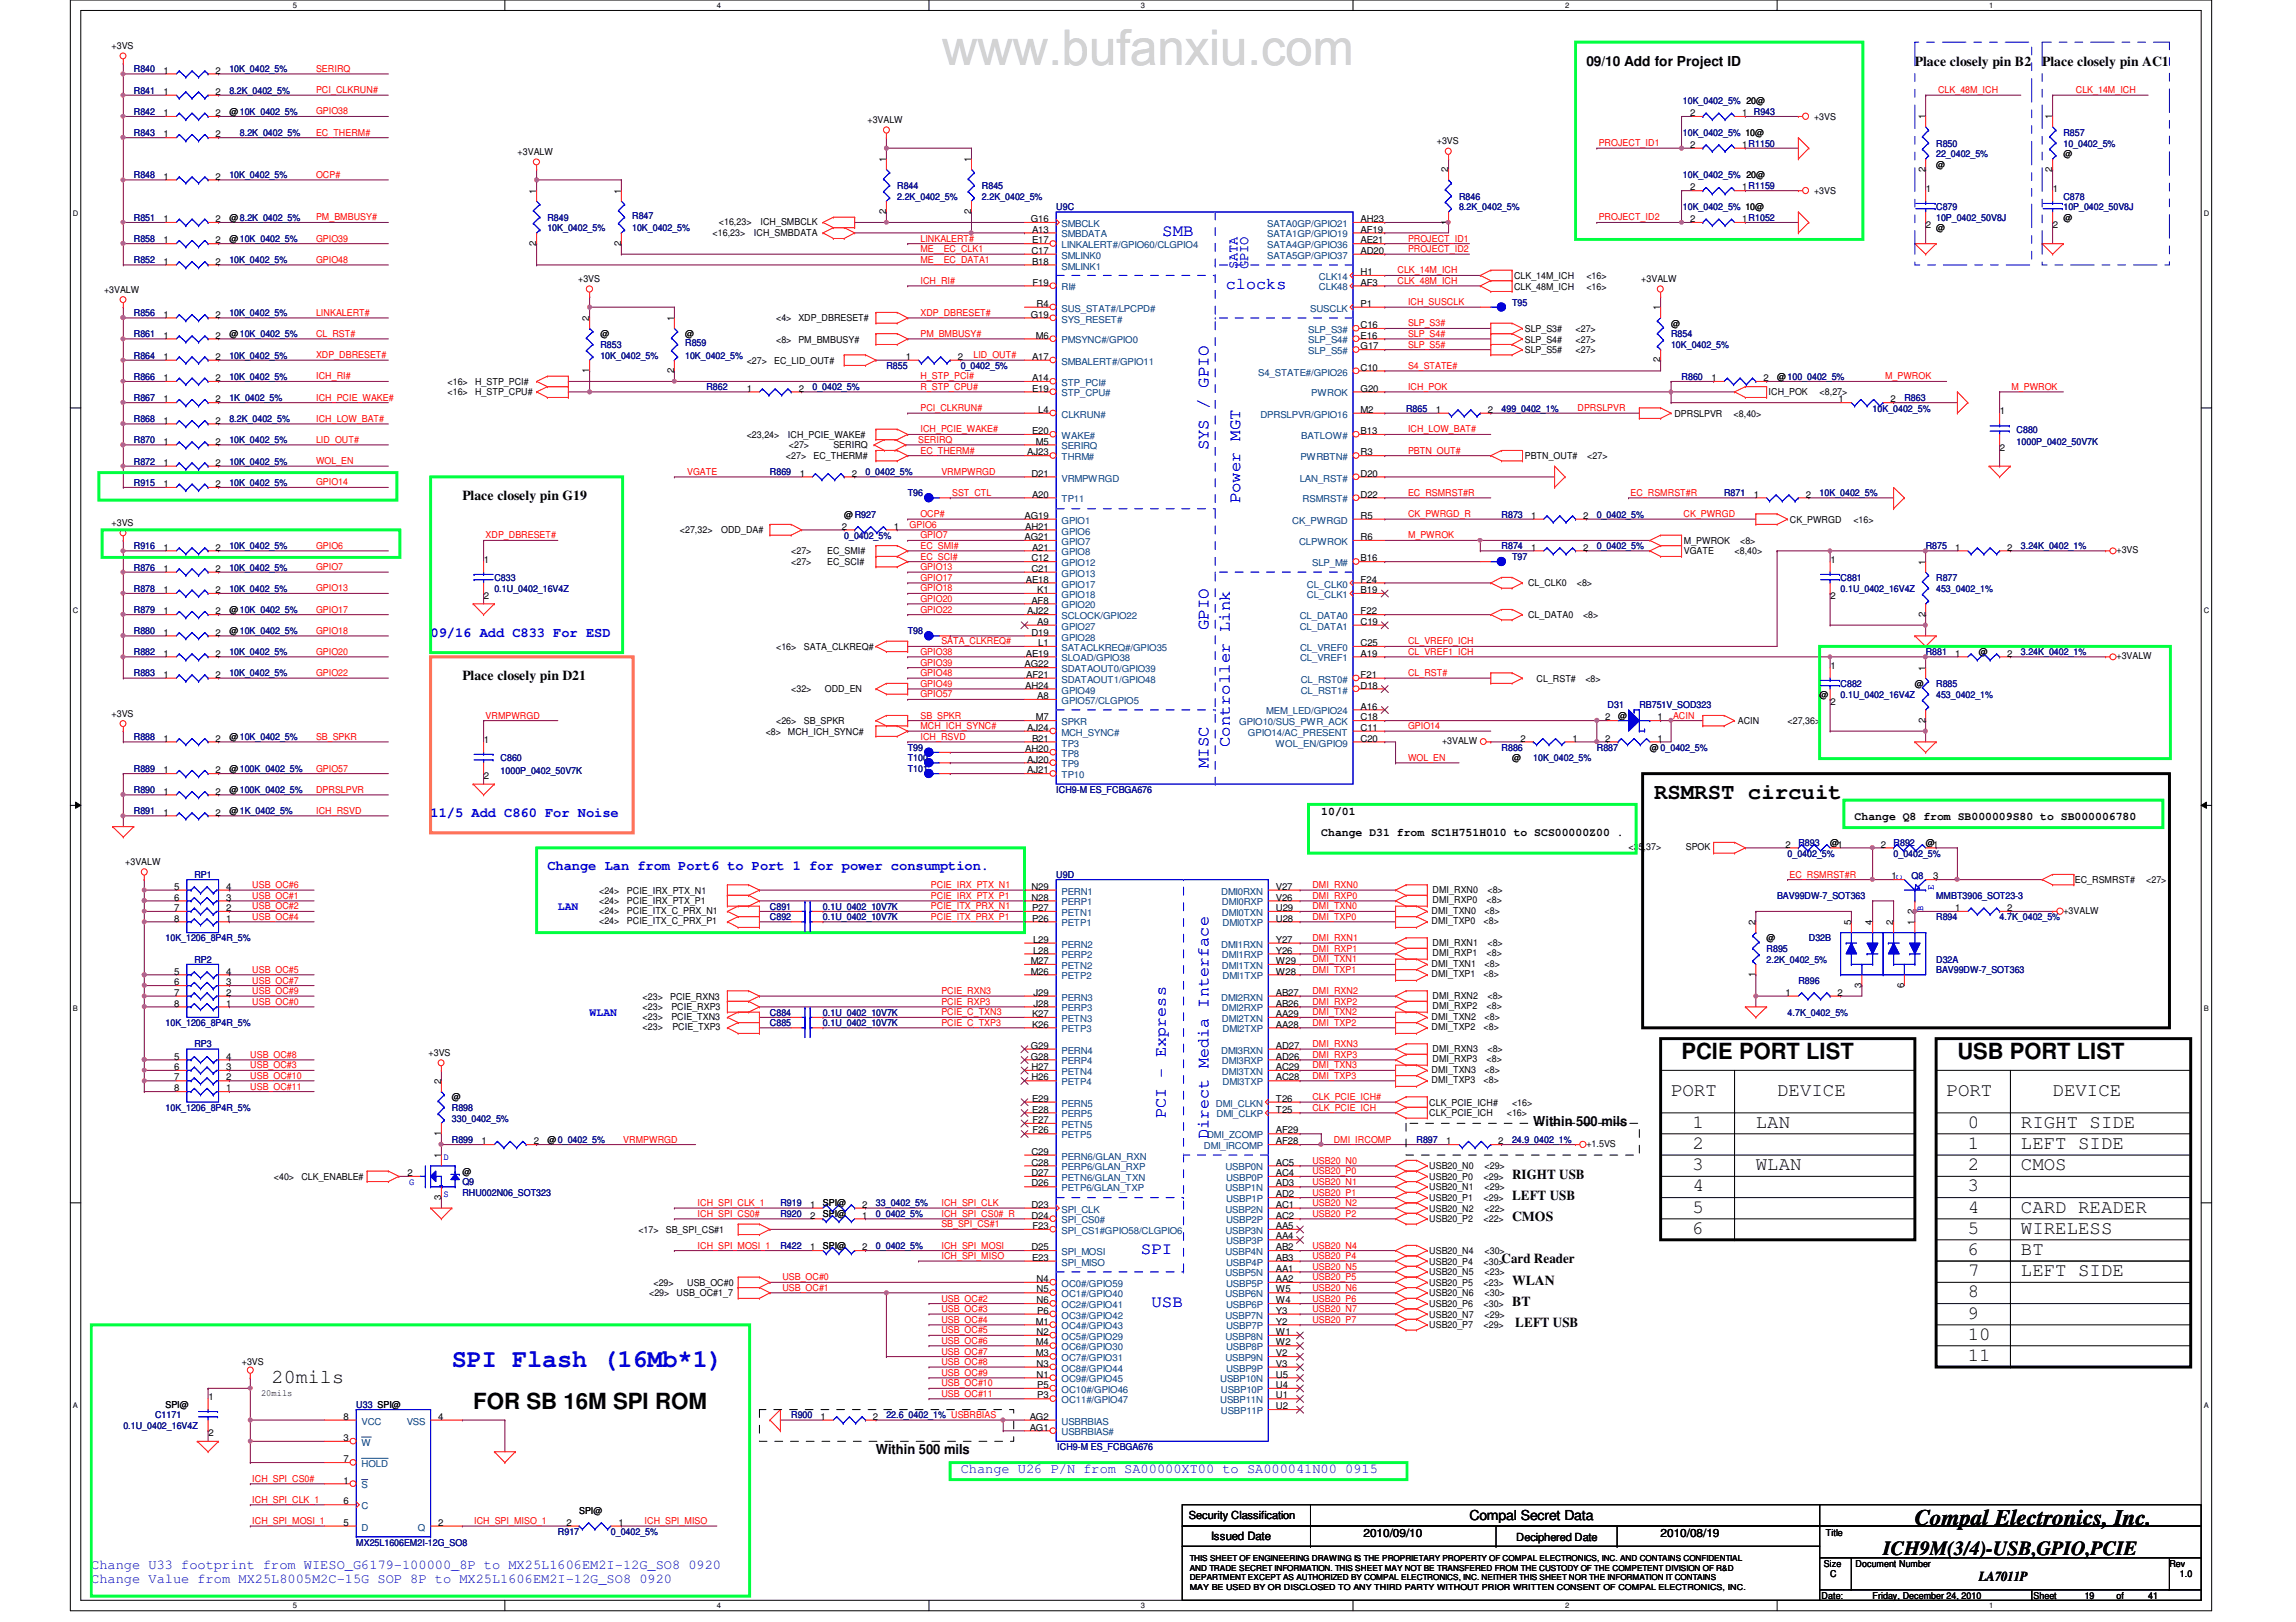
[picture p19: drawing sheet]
<svg xmlns="http://www.w3.org/2000/svg" width="297mm" height="210mm" viewBox="0 0 297 210" stroke-linecap="round" stroke-linejoin="round" font-family="sans-serif">
<defs><g id="words">
<text font-size="3.3" fill="#00f" x="58.5" y="176.9">SPI Flash (16Mb*1)</text>
<g font-size="2.9">
<text x="214" y="103.3">RSMRST circuit</text>
<text x="217.5" y="137.1">PCIE PORT LIST</text>
<text x="253.2" y="137.1">USB PORT LIST</text>
<text x="61.2" y="182.3">FOR SB 16M SPI ROM</text>
<text x="247.7" y="197.4">Compal Electronics, Inc.</text>
</g>
<g font-size="2.6">
<text x="35.1" y="179">20mils</text>
<text x="243.6" y="201.2">ICH9M(3/4)-USB,GPIO,PCIE</text>
</g>
<g font-size="2.5">
<text x="216.2" y="141.8">PORT</text>
<text x="229.9" y="141.8">DEVICE</text>
<text x="251.8" y="141.8">PORT</text>
<text x="265.6" y="141.8">DEVICE</text>
<text x="218.9" y="148.7">2</text>
<text x="218.9" y="146">1</text>
<text x="227.2" y="146">LAN</text>
<text x="254.6" y="146">0</text>
<text x="254.6" y="148.7">1</text>
<text x="261.4" y="146">RIGHT SIDE</text>
<text x="261.4" y="148.7">LEFT SIDE</text>
<text x="218.9" y="154.2">4</text>
<text x="218.9" y="151.4">3</text>
<text x="227.2" y="151.4">WLAN</text>
<text x="254.6" y="154.2">3</text>
<text x="254.6" y="151.4">2</text>
<text x="261.4" y="151.4">CMOS</text>
<text x="218.9" y="159.7">6</text>
<text x="218.9" y="156.9">5</text>
<text x="254.6" y="156.9">4</text>
<text x="254.6" y="159.7">5</text>
<text x="261.4" y="159.7">WIRELESS</text>
<text x="261.4" y="156.9">CARD READER</text>
<text x="254.6" y="162.4">6</text>
<text x="254.6" y="167.9">8</text>
<text x="254.6" y="165.1">7</text>
<text x="261.4" y="162.4">BT</text>
<text x="261.4" y="165.1">LEFT SIDE</text>
<text x="254.6" y="173.4">10</text>
<text x="254.6" y="170.6">9</text>
<text x="254.6" y="176.1">11</text>
</g>
<g font-size="2.2" fill="#00f">
<text x="150.4" y="30.6">SMB</text>
<text x="158.6" y="37.4">clocks</text>
<text x="156.3" y="58.3" transform="rotate(-90 156.3 58.3)">SYS / GPIO</text>
<text x="160.4" y="65.2" transform="rotate(-90 160.4 65.2)">Power MGT</text>
<text x="156.3" y="81.6" transform="rotate(-90 156.3 81.6)">GPIO</text>
<text x="156.3" y="99.4" transform="rotate(-90 156.3 99.4)">MISC</text>
<text x="159.1" y="96.7" transform="rotate(-90 159.1 96.7)">Controller Link</text>
<text x="150.8" y="144.7" transform="rotate(-90 150.8 144.7)">PCI - Express</text>
<text x="156.3" y="147.4" transform="rotate(-90 156.3 147.4)">Direct Media Interface</text>
<text x="147.6" y="162.2">SPI</text>
<text x="149" y="169.1">USB</text>
</g>
<g font-size="1.8">
<text x="205.2" y="8.5">09/10 Add for Project ID</text>
<text x="247.7" y="8.5">Place closely pin B2</text>
<text x="264.2" y="8.5">Place closely pin AC1</text>
<text x="59.8" y="64.7">Place closely pin G19</text>
<text x="59.8" y="88.1">Place closely pin D21</text>
<text x="198.4" y="145.7">Within 500 mils</text>
<text x="195.6" y="155.2">LEFT USB</text>
<text x="195.6" y="152.5">RIGHT USB</text>
<text x="195.6" y="158">CMOS</text>
<text x="194.3" y="163.5">Card Reader</text>
<text x="195.6" y="166.2">WLAN</text>
<text x="195.6" y="169">BT</text>
<text x="196" y="171.7">LEFT USB</text>
<text x="113.3" y="188.2">Within 500 mils</text>
<text x="190.1" y="196.8">Compal Secret Data</text>
<text x="256" y="204.6">LA7011P</text>
</g>
<g font-size="1.8" fill="#00f">
<text x="160.1" y="34.8" transform="rotate(-90 160.1 34.8)">SATA</text>
<text x="161.5" y="34.8" transform="rotate(-90 161.5 34.8)">GPIO</text>
<text x="55.7" y="82.4">09/16 Add C833 For ESD</text>
<text x="55.7" y="105.7">11/5 Add C860 For Noise</text>
<text x="70.8" y="112.6">Change Lan from Port6 to Port 1 for power consumption.</text>
<text x="124.3" y="190.7">Change U26 P/N from SA00000XT00 to SA000041N00 0915</text>
<text x="11.8" y="203">Change U33 footprint from WIESO_G6179-100000_8P to MX25L1606EM2I-12G_SO8 0920</text>
<text x="11.8" y="204.9">Change Value from MX25L8005M2C-15G SOP 8P to MX25L1606EM2I-12G_SO8 0920</text>
</g>
<g font-size="1.5">
<text x="170.9" y="105.5">10/01</text>
<text x="239.9" y="106.1">Change Q8 from SB000009S80 to SB000006780</text>
<text x="170.9" y="108.2">Change D31 from SC1H751H010 to SCS00000Z00 .</text>
<text x="156.7" y="199.3">Issued Date</text>
<text x="176.4" y="198.8">2010/09/10</text>
<text x="214.8" y="198.8">2010/08/19</text>
</g>
<g font-size="1.5" fill="#00f">
<text x="72.2" y="117.8">LAN</text>
<text x="76.3" y="131.5">WLAN</text>
</g>
<g font-size="1.4">
<text x="153.8" y="196.6">Security Classification</text>
<text x="196.2" y="199.4">Deciphered Date</text>
</g>
<g font-size="1.2">
<text x="14.4" y="6.3">+3VS</text>
<text x="21.2" y="9.5">1</text>
<text x="27.9" y="9.5">2</text>
<text x="21.2" y="12.3">1</text>
<text x="21.2" y="15">1</text>
<text x="21.2" y="17.8">1</text>
<text x="27.9" y="12.3">2</text>
<text x="27.9" y="15">2</text>
<text x="27.9" y="17.8">2</text>
<text x="29.7" y="14.9">@10K_0402_5%</text>
<text x="112.2" y="16">+3VALW</text>
<text x="218.6" y="15">2</text>
<text x="225.4" y="15">1 R943</text>
<text x="234.7" y="15.5">+3VS</text>
<text x="249.1" y="15.5" transform="rotate(-90 249.1 15.5)">1</text>
<text x="265.5" y="15.5" transform="rotate(-90 265.5 15.5)">1</text>
<text x="21.2" y="23.2">1</text>
<text x="27.9" y="23.2">2</text>
<text x="67" y="20.1">+3VALW</text>
<text x="114.6" y="21" transform="rotate(-90 114.6 21)">1</text>
<text x="125.6" y="21" transform="rotate(-90 125.6 21)">1</text>
<text x="185.9" y="18.7">+3VS</text>
<text x="187.4" y="22.3" transform="rotate(-90 187.4 22.3)">2</text>
<text x="218.6" y="19.1">2</text>
<text x="225.4" y="19.1">1R1150</text>
<text x="249.1" y="22.2" transform="rotate(-90 249.1 22.2)">2</text>
<text x="250.5" y="21.7">@</text>
<text x="265.5" y="22.2" transform="rotate(-90 265.5 22.2)">2</text>
<text x="267" y="20.3">@</text>
<text x="21.2" y="28.7">1</text>
<text x="27.9" y="28.7">2</text>
<text x="29.7" y="28.6">@8.2K_0402_5%</text>
<text x="69.4" y="25.1" transform="rotate(-90 69.4 25.1)">1</text>
<text x="80.3" y="25.1" transform="rotate(-90 80.3 25.1)">1</text>
<text x="93" y="29.1">&lt;16,23&gt;</text>
<text x="98.4" y="29.1">ICH_SMBCLK</text>
<text x="114.6" y="27.7" transform="rotate(-90 114.6 27.7)">2</text>
<text x="125.6" y="27.7" transform="rotate(-90 125.6 27.7)">2</text>
<text x="133.3" y="28.7">G16</text>
<text x="176" y="28.7">AH23</text>
<text x="187.4" y="29.1" transform="rotate(-90 187.4 29.1)">1</text>
<text x="218.6" y="28.7">2</text>
<text x="218.6" y="24.6">2</text>
<text x="225.4" y="28.7">1R1052</text>
<text x="225.4" y="24.6">1R1159</text>
<text x="234.7" y="25.1">+3VS</text>
<text x="249.2" y="24.8">1</text>
<text x="249.2" y="29.5">2</text>
<text x="250.5" y="29.9">@</text>
<text x="265.6" y="24.8">1</text>
<text x="265.6" y="29.5">2</text>
<text x="267" y="28.6">@</text>
<text x="21.2" y="31.5">1</text>
<text x="21.2" y="34.2">1</text>
<text x="27.9" y="31.5">2</text>
<text x="27.9" y="34.2">2</text>
<text x="29.7" y="31.3">@10K_0402_5%</text>
<text x="69.4" y="31.8" transform="rotate(-90 69.4 31.8)">2</text>
<text x="80.3" y="31.8" transform="rotate(-90 80.3 31.8)">2</text>
<text x="92.2" y="30.5">&lt;16,23&gt;</text>
<text x="97.5" y="30.5">ICH_SMBDATA</text>
<text x="133.4" y="32.9">C17</text>
<text x="133.5" y="30.1">A13</text>
<text x="133.5" y="31.5">E17</text>
<text x="133.5" y="34.2">B18</text>
<text x="176" y="30.1">AF19</text>
<text x="176" y="31.5">AE21</text>
<text x="176" y="32.9">AD20</text>
<text x="176" y="35.6">H1</text>
<text x="13.5" y="37.9">+3VALW</text>
<text x="21.2" y="41.1">1</text>
<text x="27.9" y="41.1">2</text>
<text x="74.8" y="36.5">+3VS</text>
<text x="76.2" y="41.5" transform="rotate(-90 76.2 41.5)">2</text>
<text x="87.2" y="41.5" transform="rotate(-90 87.2 41.5)">1</text>
<text x="100.4" y="41.6">&lt;4&gt;</text>
<text x="103.3" y="41.6">XDP_DBRESET#</text>
<text x="133.3" y="41.1">G19</text>
<text x="133.6" y="37">F19</text>
<text x="134.1" y="39.7">R4</text>
<text x="176" y="37">AF3</text>
<text x="176" y="39.7">P1</text>
<text x="195.9" y="37.5">CLK_48M_ICH</text>
<text x="195.9" y="36.1">CLK_14M_ICH</text>
<text x="205.2" y="37.5">&lt;16&gt;</text>
<text x="205.2" y="36.1">&lt;16&gt;</text>
<text x="212.3" y="36.5">+3VALW</text>
<text x="214.8" y="40.2" transform="rotate(-90 214.8 40.2)">1</text>
<text x="21.2" y="43.8">1</text>
<text x="21.2" y="46.6">1</text>
<text x="27.9" y="43.8">2</text>
<text x="27.9" y="46.6">2</text>
<text x="29.7" y="43.6">@10K_0402_5%</text>
<text x="77.7" y="43.6">@</text>
<text x="88.6" y="43.6">@</text>
<text x="96.6" y="47.1">&lt;27&gt;</text>
<text x="100.2" y="47.1">EC_LID_OUT#</text>
<text x="100.4" y="44.3">&lt;8&gt;</text>
<text x="103.3" y="44.3">PM_BMBUSY#</text>
<text x="117.2" y="46.6">1</text>
<text x="123.9" y="46.6">2</text>
<text x="133.5" y="46.6">A17</text>
<text x="134" y="43.8">M6</text>
<text x="176" y="42.5">C16</text>
<text x="176" y="43.8">E16</text>
<text x="176" y="45.2">G17</text>
<text x="176" y="48">C10</text>
<text x="197.3" y="43">SLP_S3#</text>
<text x="197.3" y="44.3">SLP_S4#</text>
<text x="197.3" y="45.7">SLP_S5#</text>
<text x="203.8" y="43">&lt;27&gt;</text>
<text x="203.8" y="44.3">&lt;27&gt;</text>
<text x="203.8" y="45.7">&lt;27&gt;</text>
<text x="214.8" y="46.9" transform="rotate(-90 214.8 46.9)">2</text>
<text x="216.2" y="42.3">@</text>
<text x="21.2" y="49.3">1</text>
<text x="21.2" y="52.1">1</text>
<text x="27.9" y="49.3">2</text>
<text x="27.9" y="52.1">2</text>
<text x="57.9" y="49.8">&lt;16&gt;</text>
<text x="57.9" y="51.2">&lt;16&gt;</text>
<text x="61.5" y="49.8">H_STP_PCI#</text>
<text x="61.5" y="51.2">H_STP_CPU#</text>
<text x="76.2" y="48.3" transform="rotate(-90 76.2 48.3)">1</text>
<text x="87.2" y="48.3" transform="rotate(-90 87.2 48.3)">2</text>
<text x="96.6" y="50.7">1</text>
<text x="103.3" y="50.7">2</text>
<text x="133.5" y="49.3">A14</text>
<text x="133.5" y="50.7">E19</text>
<text x="134.3" y="53.4">L4</text>
<text x="176" y="50.7">G20</text>
<text x="176" y="53.4">M2</text>
<text x="185.8" y="53.4">1</text>
<text x="192.5" y="53.4">2</text>
<text x="216.6" y="53.9">DPRSLPVR</text>
<text x="221.4" y="49.3">1</text>
<text x="224.3" y="53.9">&lt;8,40&gt;</text>
<text x="228.1" y="49.3">2</text>
<text x="228.8" y="51.2">ICH_POK</text>
<text x="229.9" y="49.1">@100_0402_5%</text>
<text x="235.4" y="51.2">&lt;8,27&gt;</text>
<text x="237.9" y="52.1">1</text>
<text x="244.6" y="52.1">2</text>
<text x="258.7" y="53.6">1</text>
<text x="21.2" y="54.8">1</text>
<text x="21.2" y="57.5">1</text>
<text x="27.9" y="54.8">2</text>
<text x="27.9" y="57.5">2</text>
<text x="96.6" y="56.7">&lt;23,24&gt;</text>
<text x="101.7" y="59.4">&lt;27&gt;</text>
<text x="101.9" y="56.7">ICH_PCIE_WAKE#</text>
<text x="102.1" y="58">&lt;27&gt;</text>
<text x="105.2" y="59.4">EC_THERM#</text>
<text x="107.8" y="58">SERIRQ</text>
<text x="132.9" y="58.9">AJ23</text>
<text x="133.5" y="56.2">E20</text>
<text x="134" y="57.5">M5</text>
<text x="176" y="56.2">B13</text>
<text x="176" y="58.9">R3</text>
<text x="197.3" y="59.4">PBTN_OUT#</text>
<text x="205.4" y="59.4">&lt;27&gt;</text>
<text x="258.7" y="58.3">2</text>
<text x="21.2" y="60.3">1</text>
<text x="21.2" y="63">1</text>
<text x="27.9" y="60.3">2</text>
<text x="27.9" y="63">2</text>
<text x="103.5" y="61.7">1</text>
<text x="110.2" y="61.7">2</text>
<text x="133.4" y="61.7">D21</text>
<text x="133.5" y="64.4">A20</text>
<text x="176" y="61.7">D20</text>
<text x="176" y="64.4">D22</text>
<text x="226.9" y="64.4">1</text>
<text x="233.6" y="64.4">2</text>
<text x="14.4" y="68.1">+3VS</text>
<text x="21.2" y="71.2">1</text>
<text x="27.9" y="71.2">2</text>
<text x="88" y="69">&lt;27,32&gt;</text>
<text x="93.3" y="69">ODD_DA#</text>
<text x="102.4" y="71.8">&lt;27&gt;</text>
<text x="107" y="71.8">EC_SMI#</text>
<text x="108.9" y="68.5">2</text>
<text x="109.2" y="67">@R927</text>
<text x="115.7" y="68.5">1</text>
<text x="132.5" y="67.1">AG19</text>
<text x="132.5" y="69.9">AG21</text>
<text x="132.6" y="68.5">AH21</text>
<text x="133.5" y="71.2">A21</text>
<text x="176" y="67.1">R5</text>
<text x="176" y="69.9">R6</text>
<text x="198.1" y="71.2">1</text>
<text x="198.1" y="67.1">1</text>
<text x="204.8" y="71.2">2</text>
<text x="204.8" y="67.1">2</text>
<text x="217.8" y="70.4">M_PWROK</text>
<text x="217.8" y="71.8">VGATE</text>
<text x="224.4" y="71.8">&lt;8,40&gt;</text>
<text x="225.1" y="70.4">&lt;8&gt;</text>
<text x="231.6" y="67.6">CK_PWRGD</text>
<text x="239.8" y="67.6">&lt;16&gt;</text>
<text x="252.9" y="71.2">1</text>
<text x="259.7" y="71.2">2</text>
<text x="273.8" y="71.6">+3VS</text>
<text x="21.2" y="74">1</text>
<text x="21.2" y="76.8">1</text>
<text x="27.9" y="74">2</text>
<text x="27.9" y="76.8">2</text>
<text x="62.6" y="72.8">1</text>
<text x="62.6" y="77.6">2</text>
<text x="102.4" y="73.2">&lt;27&gt;</text>
<text x="107" y="73.2">EC_SCI#</text>
<text x="132.7" y="75.4">AE18</text>
<text x="133.4" y="72.6">C12</text>
<text x="133.4" y="74">C21</text>
<text x="134.2" y="76.8">K1</text>
<text x="176" y="72.6">B16</text>
<text x="176" y="75.4">F24</text>
<text x="176" y="76.8">B19</text>
<text x="197.7" y="75.9">CL_CLK0</text>
<text x="204" y="75.9">&lt;8&gt;</text>
<text x="236.8" y="72.8">1</text>
<text x="236.8" y="77.6">2</text>
<text x="249.1" y="73.1" transform="rotate(-90 249.1 73.1)">1</text>
<text x="21.2" y="82.3">1</text>
<text x="21.2" y="79.5">1</text>
<text x="27.9" y="82.3">2</text>
<text x="27.9" y="79.5">2</text>
<text x="29.7" y="82">@10K_0402_5%</text>
<text x="29.7" y="79.3">@10K_0402_5%</text>
<text x="132.9" y="79.5">AJ22</text>
<text x="133.4" y="78.1">AF8</text>
<text x="133.4" y="82.3">D19</text>
<text x="134.2" y="80.9">A9</text>
<text x="134.3" y="83.6">L1</text>
<text x="176" y="79.5">F22</text>
<text x="176" y="80.9">C19</text>
<text x="176" y="83.6">C25</text>
<text x="197.7" y="80">CL_DATA0</text>
<text x="204.8" y="80">&lt;8&gt;</text>
<text x="249.1" y="79.8" transform="rotate(-90 249.1 79.8)">2</text>
<text x="21.2" y="85">1</text>
<text x="21.2" y="87.7">1</text>
<text x="27.9" y="85">2</text>
<text x="27.9" y="87.7">2</text>
<text x="100.4" y="84.1">&lt;16&gt;</text>
<text x="102.4" y="89.6">&lt;32&gt;</text>
<text x="104" y="84.1">SATA_CLKREQ#</text>
<text x="106.7" y="89.6">ODD_EN</text>
<text x="132.5" y="86.4">AG22</text>
<text x="132.6" y="89.1">AH24</text>
<text x="132.7" y="85">AE19</text>
<text x="132.8" y="87.7">AF21</text>
<text x="176" y="85">A19</text>
<text x="176" y="87.7">F21</text>
<text x="176" y="89.1">D18</text>
<text x="198.8" y="88.2">CL_RST#</text>
<text x="205.1" y="88.2">&lt;8&gt;</text>
<text x="236.8" y="86.5">1</text>
<text x="247.7" y="88.9">@</text>
<text x="249.1" y="86.8" transform="rotate(-90 249.1 86.8)">1</text>
<text x="252.9" y="85">1</text>
<text x="256" y="84.8">@</text>
<text x="259.7" y="85">2</text>
<text x="273.8" y="85.3">+3VALW</text>
<text x="14.4" y="92.8">+3VS</text>
<text x="21.2" y="96">1</text>
<text x="27.9" y="96">2</text>
<text x="29.7" y="95.8">@10K_0402_5%</text>
<text x="99.1" y="95.1">&lt;8&gt;</text>
<text x="100.4" y="93.7">&lt;26&gt;</text>
<text x="101.9" y="95.1">MCH_ICH_SYNC#</text>
<text x="104" y="93.7">SB_SPKR</text>
<text x="132.9" y="94.6">AJ24</text>
<text x="133.5" y="96">B21</text>
<text x="134" y="93.2">M7</text>
<text x="134.2" y="90.5">A8</text>
<text x="176" y="91.8">A16</text>
<text x="176" y="96">C20</text>
<text x="176" y="93.2">C18</text>
<text x="176" y="94.6">C11</text>
<text x="196.7" y="96">2</text>
<text x="203.5" y="96">1</text>
<text x="207.7" y="93.2">2</text>
<text x="207.7" y="96">2</text>
<text x="209.3" y="93">@</text>
<text x="214.4" y="93.2">1</text>
<text x="214.4" y="96">1</text>
<text x="224.8" y="93.7">ACIN</text>
<text x="231.3" y="93.7">&lt;27,36&gt;</text>
<text x="235.4" y="90.3">@</text>
<text x="236.8" y="91.3">2</text>
<text x="249.1" y="93.5" transform="rotate(-90 249.1 93.5)">2</text>
<text x="21.2" y="100.1">1</text>
<text x="27.9" y="100.1">2</text>
<text x="29.7" y="99.9">@100K_0402_5%</text>
<text x="62.6" y="96.1">1</text>
<text x="62.6" y="100.8">2</text>
<text x="132.6" y="97.3">AH20</text>
<text x="132.9" y="98.7">AJ20</text>
<text x="132.9" y="100.1">AJ21</text>
<text x="186.6" y="96.3">+3VALW</text>
<text x="195.6" y="98.5">@</text>
<text x="213.4" y="97.2">@ 0_0402_5%</text>
<text x="21.2" y="102.8">1</text>
<text x="21.2" y="105.5">1</text>
<text x="27.9" y="102.8">2</text>
<text x="27.9" y="105.5">2</text>
<text x="29.7" y="102.6">@100K_0402_5%</text>
<text x="29.7" y="105.4">@1K_0402_5%</text>
<text x="16.2" y="112">+3VALW</text>
<text x="210.7" y="110">&lt;35,37&gt;</text>
<text x="218.1" y="110">SPOK</text>
<text x="231" y="109.7">2</text>
<text x="236.8" y="109.5">@1</text>
<text x="243.3" y="109.7">2</text>
<text x="244.7" y="113.8">1</text>
<text x="249.1" y="109.5">@1</text>
<text x="250.1" y="113.8">3</text>
<text x="22.5" y="119.3">8</text>
<text x="22.5" y="117.9">7</text>
<text x="22.5" y="116.5">6</text>
<text x="22.5" y="115.1">5</text>
<text x="29.2" y="119.3">1</text>
<text x="29.2" y="117.9">2</text>
<text x="29.2" y="116.5">3</text>
<text x="29.2" y="115.1">4</text>
<text x="77.5" y="119.6">&lt;24&gt;</text>
<text x="77.5" y="118.3">&lt;24&gt;</text>
<text x="77.5" y="115.7">&lt;24&gt;</text>
<text x="77.5" y="117">&lt;24&gt;</text>
<text x="81.1" y="119.6">PCIE_ITX_C_PRX_P1</text>
<text x="81.1" y="118.3">PCIE_ITX_C_PRX_N1</text>
<text x="81.1" y="115.7">PCIE_IRX_PTX_N1</text>
<text x="81.1" y="117">PCIE_IRX_PTX_P1</text>
<text x="133.4" y="115.1">N29</text>
<text x="133.4" y="116.5">N28</text>
<text x="133.5" y="117.9">P27</text>
<text x="133.5" y="119.3">P26</text>
<text x="165.1" y="115.1">V27</text>
<text x="165.1" y="116.5">V26</text>
<text x="165.1" y="117.9">U29</text>
<text x="165.1" y="119.3">U28</text>
<text x="185.2" y="119.6">DMI_TXP0</text>
<text x="185.2" y="118.3">DMI_TXN0</text>
<text x="185.3" y="116.9">DMI_RXP0</text>
<text x="185.3" y="115.5">DMI_RXN0</text>
<text x="191.9" y="119.6">&lt;8&gt;</text>
<text x="192.1" y="118.3">&lt;8&gt;</text>
<text x="192.3" y="116.9">&lt;8&gt;</text>
<text x="192.4" y="115.5">&lt;8&gt;</text>
<text x="227.1" y="119.7" transform="rotate(-90 227.1 119.7)">2</text>
<text x="239.5" y="119.7" transform="rotate(-90 239.5 119.7)">5</text>
<text x="242.2" y="119.7" transform="rotate(-90 242.2 119.7)">4</text>
<text x="244.9" y="119.7" transform="rotate(-90 244.9 119.7)">2</text>
<text x="247.7" y="119.7" transform="rotate(-90 247.7 119.7)">1</text>
<text x="247.7" y="118.2" transform="rotate(-90 247.7 118.2)">2</text>
<text x="252.9" y="117.9">1</text>
<text x="259.7" y="117.9">2</text>
<text x="267" y="118.3">+3VALW</text>
<text x="268.4" y="114.3">EC_RSMRST#</text>
<text x="277.7" y="114.3">&lt;27&gt;</text>
<text x="133.3" y="124.8">M27</text>
<text x="133.6" y="122">L29</text>
<text x="133.6" y="123.4">L28</text>
<text x="165.1" y="122">Y27</text>
<text x="165.1" y="123.4">Y26</text>
<text x="165.1" y="124.8">W29</text>
<text x="185.2" y="125.1">DMI_TXN1</text>
<text x="185.3" y="123.7">DMI_RXP1</text>
<text x="185.3" y="122.4">DMI_RXN1</text>
<text x="192.1" y="125.1">&lt;8&gt;</text>
<text x="192.3" y="123.7">&lt;8&gt;</text>
<text x="192.4" y="122.4">&lt;8&gt;</text>
<text x="228.6" y="121.8">@</text>
<text x="22.5" y="130.3">8</text>
<text x="22.5" y="128.9">7</text>
<text x="22.5" y="127.5">6</text>
<text x="22.5" y="126.1">5</text>
<text x="29.2" y="130.3">1</text>
<text x="29.2" y="128.9">2</text>
<text x="29.2" y="127.5">3</text>
<text x="29.2" y="126.1">4</text>
<text x="83.1" y="132">&lt;23&gt;</text>
<text x="83.1" y="130.7">&lt;23&gt;</text>
<text x="83.1" y="129.4">&lt;23&gt;</text>
<text x="86.7" y="129.4">PCIE_RXN3</text>
<text x="86.9" y="132">PCIE_TXN3</text>
<text x="86.9" y="130.7">PCIE_RXP3</text>
<text x="133.3" y="126.1">M26</text>
<text x="133.5" y="131.6">K27</text>
<text x="133.7" y="128.9">J29</text>
<text x="133.7" y="130.3">J28</text>
<text x="165.1" y="126.1">W28</text>
<text x="165.1" y="128.9">AB27</text>
<text x="165.1" y="130.3">AB26</text>
<text x="165.1" y="131.6">AA29</text>
<text x="185.2" y="126.5">DMI_TXP1</text>
<text x="185.2" y="132">DMI_TXN2</text>
<text x="185.3" y="130.6">DMI_RXP2</text>
<text x="185.3" y="129.2">DMI_RXN2</text>
<text x="191.9" y="126.5">&lt;8&gt;</text>
<text x="192.1" y="132">&lt;8&gt;</text>
<text x="192.3" y="130.6">&lt;8&gt;</text>
<text x="192.4" y="129.2">&lt;8&gt;</text>
<text x="227.1" y="126.4" transform="rotate(-90 227.1 126.4)">1</text>
<text x="231" y="128.9">1</text>
<text x="237.7" y="128.9">2</text>
<text x="240.8" y="127.8" transform="rotate(-90 240.8 127.8)">3</text>
<text x="246.3" y="127.8" transform="rotate(-90 246.3 127.8)">6</text>
<text x="22.5" y="137.1">5</text>
<text x="29.2" y="137.1">4</text>
<text x="55.5" y="136.7">+3VS</text>
<text x="83.1" y="133.3">&lt;23&gt;</text>
<text x="87" y="133.3">PCIE_TXP3</text>
<text x="133.3" y="135.7">G29</text>
<text x="133.3" y="137.1">G28</text>
<text x="133.5" y="133">K26</text>
<text x="165.1" y="133">AA28</text>
<text x="165.1" y="135.7">AD27</text>
<text x="165.1" y="137.1">AD26</text>
<text x="185.2" y="133.3">DMI_TXP2</text>
<text x="185.3" y="137.5">DMI_RXP3</text>
<text x="185.3" y="136.1">DMI_RXN3</text>
<text x="191.9" y="133.3">&lt;8&gt;</text>
<text x="192.3" y="137.5">&lt;8&gt;</text>
<text x="192.4" y="136.1">&lt;8&gt;</text>
<text x="22.5" y="141.2">8</text>
<text x="22.5" y="139.8">7</text>
<text x="22.5" y="138.5">6</text>
<text x="29.2" y="141.2">1</text>
<text x="29.2" y="139.8">2</text>
<text x="29.2" y="138.5">3</text>
<text x="57.1" y="140.3" transform="rotate(-90 57.1 140.3)">2</text>
<text x="58.5" y="142.4">@</text>
<text x="133.4" y="138.5">H27</text>
<text x="133.4" y="139.8">H26</text>
<text x="133.5" y="142.6">E29</text>
<text x="133.5" y="144">E28</text>
<text x="165.1" y="138.5">AC29</text>
<text x="165.1" y="139.8">AC28</text>
<text x="165.1" y="142.6">T26</text>
<text x="165.1" y="144">T25</text>
<text x="184.9" y="143.1">CLK_PCIE_ICH#</text>
<text x="185.2" y="140.2">DMI_TXP3</text>
<text x="185.2" y="138.9">DMI_TXN3</text>
<text x="191.9" y="140.2">&lt;8&gt;</text>
<text x="192.1" y="138.9">&lt;8&gt;</text>
<text x="195.6" y="143.1">&lt;16&gt;</text>
<text x="57.1" y="149.9" transform="rotate(-90 57.1 149.9)">1</text>
<text x="57.1" y="147" transform="rotate(-90 57.1 147)">1</text>
<text x="62.3" y="148.1">1</text>
<text x="69" y="148.1">2</text>
<text x="70.8" y="147.9">@0_0402_5%</text>
<text x="133.4" y="149.4">C29</text>
<text x="133.6" y="145.3">F27</text>
<text x="133.6" y="146.7">F26</text>
<text x="165.1" y="146.7">AF29</text>
<text x="165.1" y="148.1">AF28</text>
<text x="184.9" y="144.4">CLK_PCIE_ICH</text>
<text x="187.1" y="148.1">1</text>
<text x="193.8" y="148.1">2</text>
<text x="194.9" y="144.4">&lt;16&gt;</text>
<text x="205.2" y="148.4">+1.5VS</text>
<text x="35.4" y="152.7">&lt;40&gt;</text>
<text x="39" y="152.7">CLK_ENABLE#</text>
<text x="52.7" y="152.2">2</text>
<text x="57.1" y="155.2" transform="rotate(-90 57.1 155.2)">3</text>
<text x="59.8" y="152">@</text>
<text x="133.4" y="150.8">C28</text>
<text x="133.4" y="152.2">D27</text>
<text x="133.4" y="153.5">D26</text>
<text x="165.1" y="150.8">AC5</text>
<text x="165.1" y="152.2">AC4</text>
<text x="165.1" y="153.5">AD3</text>
<text x="165.1" y="154.9">AD2</text>
<text x="184.9" y="151.3">USB20_N0</text>
<text x="184.9" y="152.7">USB20_P0</text>
<text x="184.9" y="154.1">USB20_N1</text>
<text x="184.9" y="155.4">USB20_P1</text>
<text x="191.9" y="152.7">&lt;29&gt;</text>
<text x="191.9" y="155.4">&lt;29&gt;</text>
<text x="192.1" y="151.3">&lt;29&gt;</text>
<text x="192.1" y="154.1">&lt;29&gt;</text>
<text x="82.6" y="159.6">&lt;17&gt;</text>
<text x="86.1" y="159.6">SB_SPI_CS#1</text>
<text x="104.8" y="161.8">1</text>
<text x="104.8" y="157.7">2</text>
<text x="104.8" y="156.3">1</text>
<text x="106.5" y="161.6">SPI@</text>
<text x="106.5" y="157.5">SPI@</text>
<text x="106.5" y="156.1">SPI@</text>
<text x="111.5" y="161.8">2</text>
<text x="111.5" y="157.7">1</text>
<text x="111.5" y="156.3">2</text>
<text x="133.4" y="156.3">D23</text>
<text x="133.4" y="157.7">D24</text>
<text x="133.4" y="161.8">D25</text>
<text x="133.6" y="159">F23</text>
<text x="165.1" y="156.3">AC1</text>
<text x="165.1" y="157.7">AC2</text>
<text x="165.1" y="159">AA5</text>
<text x="165.1" y="160.4">AA4</text>
<text x="165.1" y="161.8">AB2</text>
<text x="184.9" y="158.2">USB20_P2</text>
<text x="184.9" y="156.8">USB20_N2</text>
<text x="191.9" y="158.2">&lt;22&gt;</text>
<text x="192.1" y="156.8">&lt;22&gt;</text>
<text x="84" y="167.8">&lt;29&gt;</text>
<text x="84.5" y="166.4">&lt;29&gt;</text>
<text x="87.5" y="167.8">USB_OC#1_7</text>
<text x="88.9" y="166.4">USB_OC#0</text>
<text x="133.5" y="163.2">E23</text>
<text x="134.1" y="165.9">N4</text>
<text x="134.1" y="167.3">N5</text>
<text x="165.1" y="163.2">AB3</text>
<text x="165.1" y="164.5">AA1</text>
<text x="165.1" y="165.9">AA2</text>
<text x="165.1" y="167.3">W5</text>
<text x="184.9" y="167.8">USB20_N6</text>
<text x="184.9" y="165">USB20_N5</text>
<text x="184.9" y="166.4">USB20_P5</text>
<text x="184.9" y="163.7">USB20_P4</text>
<text x="184.9" y="162.3">USB20_N4</text>
<text x="191.9" y="166.4">&lt;23&gt;</text>
<text x="191.9" y="163.7">&lt;30&gt;</text>
<text x="192.1" y="167.8">&lt;30&gt;</text>
<text x="192.1" y="165">&lt;23&gt;</text>
<text x="192.1" y="162.3">&lt;30&gt;</text>
<text x="134" y="171.4">M1</text>
<text x="134.1" y="168.7">N6</text>
<text x="134.1" y="172.8">N2</text>
<text x="134.2" y="170">P6</text>
<text x="165.1" y="168.7">W4</text>
<text x="165.1" y="170">Y3</text>
<text x="165.1" y="171.4">Y2</text>
<text x="165.1" y="172.8">W1</text>
<text x="184.9" y="169.2">USB20_P6</text>
<text x="184.9" y="170.5">USB20_N7</text>
<text x="184.9" y="171.9">USB20_P7</text>
<text x="191.9" y="169.2">&lt;30&gt;</text>
<text x="191.9" y="171.9">&lt;29&gt;</text>
<text x="192.1" y="170.5">&lt;29&gt;</text>
<text x="31.3" y="176.7">+3VS</text>
<text x="134" y="174.1">M4</text>
<text x="134" y="175.5">M3</text>
<text x="134.1" y="176.9">N3</text>
<text x="134.1" y="178.3">N1</text>
<text x="134.2" y="179.6">P5</text>
<text x="165.1" y="174.1">W2</text>
<text x="165.1" y="175.5">V2</text>
<text x="165.1" y="176.9">V3</text>
<text x="165.1" y="178.3">U5</text>
<text x="165.1" y="179.6">U4</text>
<text x="21.4" y="182.2">SPI@</text>
<text x="27" y="181.2">1</text>
<text x="27" y="185.9">2</text>
<text x="33.8" y="180.7">20mils</text>
<text x="44.4" y="183.7">8</text>
<text x="56.7" y="183.7">4</text>
<text x="106.2" y="183.7">1</text>
<text x="112.9" y="183.7">2</text>
<text x="133.2" y="183.7">AG2</text>
<text x="133.2" y="185.1">AG1</text>
<text x="134.2" y="181">P3</text>
<text x="165.1" y="181">U1</text>
<text x="165.1" y="182.4">U2</text>
<text x="44.4" y="192">1</text>
<text x="44.4" y="189.2">7</text>
<text x="44.4" y="186.5">3</text>
<text x="44.4" y="197.4">5</text>
<text x="44.4" y="194.7">6</text>
<text x="56.7" y="197.4">2</text>
<text x="73.3" y="197.4">2</text>
<text x="74.9" y="195.9">SPI@</text>
<text x="80" y="197.4">1</text>
<text x="236" y="202.7">Size</text>
<text x="236.2" y="198.8">Title</text>
<text x="240.1" y="202.7">Document Number</text>
<text x="280.7" y="202.7">Rev</text>
<text x="235.7" y="206.9">Date:</text>
<text x="236.8" y="204.1">C</text>
<text x="242.3" y="206.9">Friday, December 24, 2010</text>
<text x="263.1" y="206.9">Sheet</text>
<text x="269.7" y="206.9">19</text>
<text x="273.8" y="206.9">of</text>
<text x="277.9" y="206.9">41</text>
<text x="282" y="204.1">1.0</text>
</g>
<g font-size="1.2" fill="#000080">
<text x="17.3" y="9.4">R840</text>
<text x="29.7" y="9.4">10K_0402_5%</text>
<text x="17.3" y="12.1">R841</text>
<text x="17.3" y="14.9">R842</text>
<text x="17.3" y="17.6">R843</text>
<text x="29.7" y="12.1">8.2K_0402_5%</text>
<text x="31" y="17.6">8.2K_0402_5%</text>
<text x="217.7" y="13.5">10K_0402_5% 20@</text>
<text x="217.7" y="17.6">10K_0402_5% 10@</text>
<text x="267" y="17.6">R857</text>
<text x="17.3" y="23.1">R848</text>
<text x="29.7" y="23.1">10K_0402_5%</text>
<text x="217.7" y="23.1">10K_0402_5% 20@</text>
<text x="250.5" y="19">R850</text>
<text x="250.5" y="20.3">22_0402_5%</text>
<text x="267" y="19">10_0402_5%</text>
<text x="17.3" y="28.6">R851</text>
<text x="70.8" y="28.6">R849</text>
<text x="70.8" y="29.9">10K_0402_5%</text>
<text x="81.8" y="28.3">R847</text>
<text x="81.8" y="29.9">10K_0402_5%</text>
<text x="116.1" y="24.4">R844</text>
<text x="116.1" y="25.8">2.2K_0402_5%</text>
<text x="127" y="24.4">R845</text>
<text x="127" y="25.8">2.2K_0402_5%</text>
<text x="136.6" y="27.2">U9C</text>
<text x="188.8" y="25.8">R846</text>
<text x="188.8" y="27.2">8.2K_0402_5%</text>
<text x="217.7" y="27.2">10K_0402_5% 10@</text>
<text x="250.5" y="27.2">C879</text>
<text x="250.5" y="28.6">10P_0402_50V8J</text>
<text x="267" y="25.8">C878</text>
<text x="267" y="27.2">10P_0402_50V8J</text>
<text x="17.3" y="31.3">R858</text>
<text x="17.3" y="34">R852</text>
<text x="29.7" y="34">10K_0402_5%</text>
<text x="17.3" y="40.9">R856</text>
<text x="29.7" y="40.9">10K_0402_5%</text>
<text x="195.6" y="39.5">T95</text>
<text x="17.3" y="43.6">R861</text>
<text x="17.3" y="46.4">R864</text>
<text x="29.7" y="46.4">10K_0402_5%</text>
<text x="77.7" y="45">R853</text>
<text x="77.7" y="46.4">10K_0402_5%</text>
<text x="88.6" y="44.7">R859</text>
<text x="88.6" y="46.4">10K_0402_5%</text>
<text x="114.7" y="47.8">R855</text>
<text x="124.3" y="47.8">0_0402_5%</text>
<text x="216.2" y="43.6">R854</text>
<text x="216.2" y="45">10K_0402_5%</text>
<text x="17.3" y="49.1">R866</text>
<text x="17.3" y="51.9">R867</text>
<text x="29.7" y="49.1">10K_0402_5%</text>
<text x="29.7" y="51.9">1K_0402_5%</text>
<text x="91.4" y="50.5">R862</text>
<text x="105.1" y="50.5">0_0402_5%</text>
<text x="181.9" y="53.3">R865</text>
<text x="194.3" y="53.3">499_0402_1%</text>
<text x="217.5" y="49.1">R860</text>
<text x="242.3" y="53.3">10K_0402_5%</text>
<text x="246.4" y="51.9">R863</text>
<text x="17.3" y="54.6">R868</text>
<text x="17.3" y="57.4">R870</text>
<text x="29.7" y="54.6">8.2K_0402_5%</text>
<text x="29.7" y="57.4">10K_0402_5%</text>
<text x="260.9" y="56">C880</text>
<text x="260.9" y="57.6">1000P_0402_50V7K</text>
<text x="17.3" y="60.1">R872</text>
<text x="17.3" y="62.9">R915</text>
<text x="29.7" y="60.1">10K_0402_5%</text>
<text x="29.7" y="62.9">10K_0402_5%</text>
<text x="99.6" y="61.5">R869</text>
<text x="112" y="61.5">0_0402_5%</text>
<text x="117.4" y="64.2">T96</text>
<text x="223.1" y="64.2">R871</text>
<text x="235.4" y="64.2">10K_0402_5%</text>
<text x="17.3" y="71.1">R916</text>
<text x="29.7" y="71.1">10K_0402_5%</text>
<text x="109.2" y="69.7">0_0402_5%</text>
<text x="194.3" y="71.1">R874</text>
<text x="194.3" y="67">R873</text>
<text x="206.6" y="71.1">0_0402_5%</text>
<text x="206.6" y="67">0_0402_5%</text>
<text x="249.1" y="71.1">R875</text>
<text x="261.4" y="71.1">3.24K_0402_1%</text>
<text x="17.3" y="73.8">R876</text>
<text x="17.3" y="76.6">R878</text>
<text x="29.7" y="73.8">10K_0402_5%</text>
<text x="29.7" y="76.6">10K_0402_5%</text>
<text x="64" y="75.2">C833</text>
<text x="64" y="76.6">0.1U_0402_16V4Z</text>
<text x="195.6" y="72.4">T97</text>
<text x="238.1" y="75.2">C881</text>
<text x="238.1" y="76.6">0.1U_0402_16V4Z</text>
<text x="250.5" y="75.2">R877</text>
<text x="250.5" y="76.6">453_0402_1%</text>
<text x="17.3" y="82">R880</text>
<text x="17.3" y="79.3">R879</text>
<text x="117.4" y="82">T98</text>
<text x="17.3" y="84.8">R882</text>
<text x="17.3" y="87.5">R883</text>
<text x="29.7" y="84.8">10K_0402_5%</text>
<text x="29.7" y="87.5">10K_0402_5%</text>
<text x="238.1" y="88.9">C882</text>
<text x="249.1" y="84.8">R881</text>
<text x="250.5" y="88.9">R885</text>
<text x="261.4" y="84.8">3.24K_0402_1%</text>
<text x="17.3" y="95.8">R888</text>
<text x="208" y="91.7">D31</text>
<text x="212.1" y="91.7">RB751V_SOD323</text>
<text x="238.1" y="90.3">0.1U_0402_16V4Z</text>
<text x="250.5" y="90.3">453_0402_1%</text>
<text x="17.3" y="99.9">R889</text>
<text x="64.8" y="98.5">C860</text>
<text x="64.8" y="100.2">1000P_0402_50V7K</text>
<text x="117.4" y="98.5">T100</text>
<text x="117.4" y="99.9">T101</text>
<text x="117.4" y="97.2">T99</text>
<text x="194.3" y="97.2">R886</text>
<text x="198.4" y="98.5">10K_0402_5%</text>
<text x="206.6" y="97.2">R887</text>
<text x="17.3" y="102.6">R890</text>
<text x="17.3" y="105.4">R891</text>
<text x="136.6" y="102.6">ICH9-M ES_FCBGA676</text>
<text x="25.1" y="113.6">RP1</text>
<text x="136.6" y="113.6">U9D</text>
<text x="231.3" y="110.9">0_0402_5%</text>
<text x="232.7" y="109.5">R893</text>
<text x="245" y="109.5">R892</text>
<text x="245" y="110.9">0_0402_5%</text>
<text x="247.3" y="113.7">Q8</text>
<text x="99.6" y="119.1">C892</text>
<text x="99.6" y="117.7">C891</text>
<text x="106.5" y="119.1">0.1U_0402_10V7K</text>
<text x="106.5" y="117.7">0.1U_0402_10V7K</text>
<text x="229.9" y="116.3">BAV99DW-7_SOT363</text>
<text x="250.5" y="119.1">R894</text>
<text x="250.5" y="116.3">MMBT3906_SOT23-3</text>
<text x="258.7" y="119.1">4.7K_0402_5%</text>
<text x="21.4" y="121.8">10K_1206_8P4R_5%</text>
<text x="25.1" y="124.6">RP2</text>
<text x="228.6" y="123.2">R895</text>
<text x="228.6" y="124.6">2.2K_0402_5%</text>
<text x="234" y="121.8">D32B</text>
<text x="250.5" y="124.6">D32A</text>
<text x="250.5" y="125.9">BAV99DW-7_SOT363</text>
<text x="99.6" y="131.4">C884</text>
<text x="106.5" y="131.4">0.1U_0402_10V7K</text>
<text x="231.3" y="131.4">4.7K_0402_5%</text>
<text x="232.7" y="127.3">R896</text>
<text x="21.4" y="132.8">10K_1206_8P4R_5%</text>
<text x="25.1" y="135.6">RP3</text>
<text x="99.6" y="132.8">C885</text>
<text x="106.5" y="132.8">0.1U_0402_10V7K</text>
<text x="21.4" y="143.8">10K_1206_8P4R_5%</text>
<text x="58.5" y="143.8">R898</text>
<text x="58.5" y="145.2">330_0402_5%</text>
<text x="58.5" y="147.9">R899</text>
<text x="183.3" y="147.9">R897</text>
<text x="195.6" y="147.9">24.9_0402_1%</text>
<text x="59.8" y="153.4">Q9</text>
<text x="59.8" y="154.7">RHU002N06_SOT323</text>
<text x="101" y="161.6">R422</text>
<text x="101" y="157.5">R920</text>
<text x="101" y="156.1">R919</text>
<text x="113.3" y="161.6">0_0402_5%</text>
<text x="113.3" y="157.5">0_0402_5%</text>
<text x="113.3" y="156.1">33_0402_5%</text>
<text x="16" y="184.9">0.1U_0402_16V4Z</text>
<text x="20.1" y="183.6">C1171</text>
<text x="46.1" y="182.2">U33 SPI@</text>
<text x="102.4" y="183.6">R900</text>
<text x="114.7" y="183.6">22.6_0402_1% USBRBIAS</text>
<text x="136.8" y="187.7">ICH9-M ES_FCBGA676</text>
<text x="46.1" y="200">MX25L1606EM2I-12G_SO8</text>
<text x="72.2" y="198.6">R917</text>
<text x="79" y="198.6">0_0402_5%</text>
</g>
<g font-size="1.2" fill="#f00">
<text x="40.9" y="9.3">SERIRQ</text>
<text x="40.9" y="17.6">EC_THERM#</text>
<text x="40.9" y="12.1">PCI_CLKRUN#</text>
<text x="40.9" y="14.8">GPIO38</text>
<text x="250.7" y="12.1">CLK_48M_ICH</text>
<text x="268.6" y="12.1">CLK_14M_ICH</text>
<text x="40.9" y="23">OCP#</text>
<text x="206.8" y="18.9">PROJECT_ID1</text>
<text x="40.9" y="28.5">PM_BMBUSY#</text>
<text x="206.8" y="28.5">PROJECT_ID2</text>
<text x="40.9" y="31.3">GPIO39</text>
<text x="40.9" y="34">GPIO48</text>
<text x="119.1" y="31.3">LINKALERT#</text>
<text x="119.1" y="34">ME__EC_DATA1</text>
<text x="119.1" y="32.6">ME__EC_CLK1</text>
<text x="180.8" y="35.4">CLK_14M_ICH</text>
<text x="182.2" y="31.3">PROJECT_ID1</text>
<text x="182.2" y="32.6">PROJECT_ID2</text>
<text x="40.9" y="40.9">LINKALERT#</text>
<text x="119.1" y="36.7">ICH_RI#</text>
<text x="119.1" y="40.9">XDP_DBRESET#</text>
<text x="180.8" y="36.7">CLK_48M_ICH</text>
<text x="182.2" y="39.5">ICH_SUSCLK</text>
<text x="40.9" y="43.6">CL_RST#</text>
<text x="40.9" y="46.4">XDP_DBRESET#</text>
<text x="119.1" y="43.6">PM_BMBUSY#</text>
<text x="125.9" y="46.4">LID_OUT#</text>
<text x="182.2" y="47.8">S4_STATE#</text>
<text x="182.2" y="43.6">SLP_S4#</text>
<text x="182.2" y="45">SLP_S5#</text>
<text x="182.2" y="42.2">SLP_S3#</text>
<text x="40.9" y="49.1">ICH_RI#</text>
<text x="40.9" y="51.9">ICH_PCIE_WAKE#</text>
<text x="119.1" y="53.2">PCI_CLKRUN#</text>
<text x="119.1" y="49.1">H_STP_PCI#</text>
<text x="119.1" y="50.5">R_STP_CPU#</text>
<text x="182.2" y="50.5">ICH_POK</text>
<text x="204.1" y="53.2">DPRSLPVR</text>
<text x="243.9" y="49.1">M_PWROK</text>
<text x="260.2" y="50.5">M_PWROK</text>
<text x="40.9" y="54.6">ICH_LOW_BAT#</text>
<text x="40.9" y="57.3">LID_OUT#</text>
<text x="118.8" y="57.3">SERIRQ</text>
<text x="119.1" y="56">ICH_PCIE_WAKE#</text>
<text x="119.1" y="58.7">EC_THERM#</text>
<text x="182.2" y="58.7">PBTN_OUT#</text>
<text x="182.2" y="56">ICH_LOW_BAT#</text>
<text x="40.9" y="60.1">WOL_EN</text>
<text x="40.9" y="62.8">GPIO14</text>
<text x="88.9" y="61.5">VGATE</text>
<text x="121.8" y="61.5">VRMPWRGD</text>
<text x="123.2" y="64.2">SST_CTL</text>
<text x="182.2" y="64.2">EC_RSMRST#R</text>
<text x="210.9" y="64.2">EC_RSMRST#R</text>
<text x="40.9" y="71">GPIO6</text>
<text x="62.8" y="69.7">XDP_DBRESET#</text>
<text x="117.7" y="68.3">GPIO6</text>
<text x="119.1" y="66.9">OCP#</text>
<text x="119.1" y="71">EC_SMI#</text>
<text x="119.1" y="69.7">GPIO7</text>
<text x="182.2" y="69.7">M_PWROK</text>
<text x="182.2" y="66.9">CK_PWRGD_R</text>
<text x="217.8" y="66.9">CK_PWRGD</text>
<text x="40.9" y="73.8">GPIO7</text>
<text x="40.9" y="76.5">GPIO13</text>
<text x="119.1" y="77.9">GPIO20</text>
<text x="119.1" y="73.8">GPIO13</text>
<text x="119.1" y="75.2">GPIO17</text>
<text x="119.1" y="72.4">EC_SCI#</text>
<text x="119.1" y="76.5">GPIO18</text>
<text x="40.9" y="79.3">GPIO17</text>
<text x="40.9" y="82">GPIO18</text>
<text x="119.1" y="79.3">GPIO22</text>
<text x="121.8" y="83.4">SATA_CLKREQ#</text>
<text x="182.2" y="83.4">CL_VREF0_ICH</text>
<text x="40.9" y="84.8">GPIO20</text>
<text x="40.9" y="87.5">GPIO22</text>
<text x="119.1" y="87.5">GPIO48</text>
<text x="119.1" y="86.1">GPIO39</text>
<text x="119.1" y="84.8">GPIO38</text>
<text x="119.1" y="88.9">GPIO49</text>
<text x="182.2" y="87.5">CL_RST#</text>
<text x="182.2" y="84.8">CL_VREF1_ICH</text>
<text x="40.9" y="95.8">SB_SPKR</text>
<text x="62.8" y="93">VRMPWRGD</text>
<text x="119.1" y="93">SB_SPKR</text>
<text x="119.1" y="95.8">ICH_RSVD</text>
<text x="119.1" y="90.3">GPIO57</text>
<text x="119.1" y="94.4">MCH_ICH_SYNC#</text>
<text x="182.2" y="94.4">GPIO14</text>
<text x="216.4" y="93">ACIN</text>
<text x="40.9" y="99.9">GPIO57</text>
<text x="182.2" y="98.5">WOL_EN</text>
<text x="40.9" y="102.6">DPRSLPVR</text>
<text x="40.9" y="105.3">ICH_RSVD</text>
<text x="231.5" y="113.6">EC_RSMRST#R</text>
<text x="32.6" y="119">USB_OC#4</text>
<text x="32.6" y="114.9">USB_OC#6</text>
<text x="32.6" y="117.7">USB_OC#2</text>
<text x="32.6" y="116.3">USB_OC#1</text>
<text x="120.4" y="116.3">PCIE_IRX_PTX_P1</text>
<text x="120.4" y="119">PCIE_ITX_PRX_P1</text>
<text x="120.4" y="114.9">PCIE_IRX_PTX_N1</text>
<text x="120.4" y="117.7">PCIE_ITX_PRX_N1</text>
<text x="169.8" y="117.7">DMI_TXN0</text>
<text x="169.8" y="119">DMI_TXP0</text>
<text x="169.8" y="114.9">DMI_RXN0</text>
<text x="169.8" y="116.3">DMI_RXP0</text>
<text x="32.6" y="125.9">USB_OC#5</text>
<text x="169.8" y="124.5">DMI_TXN1</text>
<text x="169.8" y="125.9">DMI_TXP1</text>
<text x="169.8" y="121.8">DMI_RXN1</text>
<text x="169.8" y="123.2">DMI_RXP1</text>
<text x="32.6" y="128.7">USB_OC#9</text>
<text x="32.6" y="127.3">USB_OC#7</text>
<text x="32.6" y="130">USB_OC#0</text>
<text x="121.8" y="130">PCIE_RXP3</text>
<text x="121.8" y="128.7">PCIE_RXN3</text>
<text x="121.8" y="131.4">PCIE_C_TXN3</text>
<text x="169.8" y="131.4">DMI_TXN2</text>
<text x="169.8" y="128.7">DMI_RXN2</text>
<text x="169.8" y="130">DMI_RXP2</text>
<text x="32.4" y="136.9">USB_OC#8</text>
<text x="121.8" y="132.8">PCIE_C_TXP3</text>
<text x="169.8" y="132.8">DMI_TXP2</text>
<text x="169.8" y="135.5">DMI_RXN3</text>
<text x="169.8" y="136.9">DMI_RXP3</text>
<text x="32.4" y="141">USB_OC#11</text>
<text x="32.4" y="139.6">USB_OC#10</text>
<text x="32.4" y="138.3">USB_OC#3</text>
<text x="169.8" y="142.4">CLK_PCIE_ICH#</text>
<text x="169.8" y="143.8">CLK_PCIE_ICH</text>
<text x="169.8" y="138.3">DMI_TXN3</text>
<text x="169.8" y="139.6">DMI_TXP3</text>
<text x="80.6" y="147.9">VRMPWRGD</text>
<text x="172.5" y="147.9">DMI_IRCOMP</text>
<text x="169.8" y="150.6">USB20_N0</text>
<text x="169.8" y="153.3">USB20_N1</text>
<text x="169.8" y="154.7">USB20_P1</text>
<text x="169.8" y="152">USB20_P0</text>
<text x="90.3" y="161.6">ICH_SPI_MOSI_1</text>
<text x="90.3" y="156.1">ICH_SPI_CLK_1</text>
<text x="90.3" y="157.5">ICH_SPI_CS0#</text>
<text x="121.8" y="158.8">SB_SPI_CS#1</text>
<text x="121.8" y="156.1">ICH_SPI_CLK</text>
<text x="121.8" y="157.5">ICH_SPI_CS0#_R</text>
<text x="121.8" y="161.6">ICH_SPI_MOSI</text>
<text x="169.8" y="157.5">USB20_P2</text>
<text x="169.8" y="156.1">USB20_N2</text>
<text x="169.8" y="161.6">USB20_N4</text>
<text x="101.2" y="165.7">USB_OC#0</text>
<text x="101.2" y="167">USB_OC#1</text>
<text x="121.8" y="162.9">ICH_SPI_MISO</text>
<text x="169.8" y="167">USB20_N6</text>
<text x="169.8" y="164.3">USB20_N5</text>
<text x="169.8" y="165.7">USB20_P5</text>
<text x="169.8" y="162.9">USB20_P4</text>
<text x="121.8" y="172.6">USB_OC#5</text>
<text x="121.8" y="173.9">USB_OC#6</text>
<text x="121.8" y="168.4">USB_OC#2</text>
<text x="121.8" y="169.8">USB_OC#3</text>
<text x="121.8" y="171.2">USB_OC#4</text>
<text x="169.8" y="169.8">USB20_N7</text>
<text x="169.8" y="171.2">USB20_P7</text>
<text x="169.8" y="168.4">USB20_P6</text>
<text x="121.8" y="178.1">USB_OC#9</text>
<text x="121.8" y="176.7">USB_OC#8</text>
<text x="121.8" y="175.3">USB_OC#7</text>
<text x="121.8" y="179.4">USB_OC#10</text>
<text x="121.8" y="180.8">USB_OC#11</text>
<text x="32.6" y="191.8">ICH_SPI_CS0#</text>
<text x="32.6" y="194.5">ICH_SPI_CLK_1</text>
<text x="32.6" y="197.2">ICH_SPI_MOSI_1</text>
<text x="61.3" y="197.2">ICH_SPI_MISO_1</text>
<text x="83.4" y="197.2">ICH_SPI_MISO</text>
</g>
<g font-size="1.2" fill="#004080">
<text x="137.3" y="29.4">SMBCLK</text>
<text x="164" y="29.4">SATA0GP/GPIO21</text>
<text x="137.3" y="30.7">SMBDATA</text>
<text x="137.3" y="32.1">LINKALERT#/GPIO60/CLGPIO4</text>
<text x="137.3" y="33.5">SMLINK0</text>
<text x="137.3" y="34.9">SMLINK1</text>
<text x="164" y="30.7">SATA1GP/GPIO19</text>
<text x="164" y="32.1">SATA4GP/GPIO36</text>
<text x="164" y="33.5">SATA5GP/GPIO37</text>
<text x="137.3" y="37.6">RI#</text>
<text x="137.3" y="40.3">SUS_STAT#/LPCPD#</text>
<text x="137.3" y="41.7">SYS_RESET#</text>
<text x="169.5" y="40.3">SUSCLK</text>
<text x="170.6" y="36.2">CLK14</text>
<text x="170.6" y="37.6">CLK48</text>
<text x="137.3" y="44.4">PMSYNC#/GPIO0</text>
<text x="137.3" y="47.2">SMBALERT#/GPIO11</text>
<text x="169.2" y="43.1">SLP_S3#</text>
<text x="169.2" y="44.4">SLP_S4#</text>
<text x="169.2" y="45.8">SLP_S5#</text>
<text x="137.3" y="50">STP_PCI#</text>
<text x="137.3" y="51.3">STP_CPU#</text>
<text x="162.8" y="48.6">S4_STATE#/GPIO26</text>
<text x="169.6" y="51.3">PWROK</text>
<text x="137.3" y="56.8">WAKE#</text>
<text x="137.3" y="58.2">SERIRQ</text>
<text x="137.3" y="59.6">THRM#</text>
<text x="137.3" y="54.1">CLKRUN#</text>
<text x="163.1" y="54.1">DPRSLPVR/GPIO16</text>
<text x="168.2" y="59.6">PWRBTN#</text>
<text x="168.4" y="56.8">BATLOW#</text>
<text x="137.3" y="62.3">VRMPWRGD</text>
<text x="137.3" y="65">TP11</text>
<text x="168.1" y="62.3">LAN_RST#</text>
<text x="168.5" y="65">RSMRST#</text>
<text x="137.3" y="71.9">GPIO8</text>
<text x="137.3" y="67.8">GPIO1</text>
<text x="137.3" y="69.2">GPIO6</text>
<text x="137.3" y="70.5">GPIO7</text>
<text x="167.2" y="67.8">CK_PWRGD</text>
<text x="168.1" y="70.5">CLPWROK</text>
<text x="137.3" y="77.4">GPIO18</text>
<text x="137.3" y="73.3">GPIO12</text>
<text x="137.3" y="74.6">GPIO13</text>
<text x="137.3" y="76">GPIO17</text>
<text x="169.1" y="76">CL_CLK0</text>
<text x="169.1" y="77.4">CL_CLK1</text>
<text x="169.8" y="73.3">SLP_M#</text>
<text x="137.3" y="78.7">GPIO20</text>
<text x="137.3" y="80.1">SCLOCK/GPIO22</text>
<text x="137.3" y="81.5">GPIO27</text>
<text x="137.3" y="82.9">GPIO28</text>
<text x="168.1" y="80.1">CL_DATA0</text>
<text x="168.1" y="81.5">CL_DATA1</text>
<text x="137.3" y="84.2">SATACLKREQ#/GPIO35</text>
<text x="137.3" y="85.6">SLOAD/GPIO38</text>
<text x="137.3" y="87">SDATAOUT0/GPIO39</text>
<text x="137.3" y="88.3">SDATAOUT1/GPIO48</text>
<text x="137.3" y="89.7">GPIO49</text>
<text x="168.2" y="84.2">CL_VREF0</text>
<text x="168.2" y="85.6">CL_VREF1</text>
<text x="168.3" y="88.3">CL_RST0#</text>
<text x="168.3" y="89.7">CL_RST1#</text>
<text x="137.3" y="91.1">GPIO57/CLGPIO5</text>
<text x="137.3" y="93.9">SPKR</text>
<text x="137.3" y="95.2">MCH_SYNC#</text>
<text x="160.3" y="93.9">GPIO10/SUS_PWR_ACK</text>
<text x="161.5" y="95.2">GPIO14/AC_PRESENT</text>
<text x="163.8" y="92.5">MEM_LED/GPIO24</text>
<text x="137.3" y="96.6">TP3</text>
<text x="137.3" y="98">TP8</text>
<text x="137.3" y="99.3">TP9</text>
<text x="137.3" y="100.7">TP10</text>
<text x="165" y="96.6">WOL_EN/GPIO9</text>
<text x="137.3" y="115.8">PERN1</text>
<text x="137.3" y="117.2">PERP1</text>
<text x="137.3" y="118.5">PETN1</text>
<text x="137.3" y="119.9">PETP1</text>
<text x="158" y="115.8">DMI0RXN</text>
<text x="158.1" y="117.2">DMI0RXP</text>
<text x="158.1" y="118.5">DMI0TXN</text>
<text x="158.2" y="119.9">DMI0TXP</text>
<text x="137.3" y="122.6">PERN2</text>
<text x="137.3" y="124">PERP2</text>
<text x="137.3" y="125.4">PETN2</text>
<text x="158" y="122.6">DMI1RXN</text>
<text x="158.1" y="124">DMI1RXP</text>
<text x="158.1" y="125.4">DMI1TXN</text>
<text x="137.3" y="126.7">PETP2</text>
<text x="137.3" y="129.5">PERN3</text>
<text x="137.3" y="130.9">PERP3</text>
<text x="158" y="129.5">DMI2RXN</text>
<text x="158.1" y="130.9">DMI2RXP</text>
<text x="158.2" y="126.7">DMI1TXP</text>
<text x="137.3" y="132.2">PETN3</text>
<text x="137.3" y="133.6">PETP3</text>
<text x="137.3" y="136.4">PERN4</text>
<text x="137.3" y="137.8">PERP4</text>
<text x="158" y="136.4">DMI3RXN</text>
<text x="158.1" y="132.2">DMI2TXN</text>
<text x="158.1" y="137.8">DMI3RXP</text>
<text x="158.2" y="133.6">DMI2TXP</text>
<text x="137.3" y="139.1">PETN4</text>
<text x="137.3" y="140.5">PETP4</text>
<text x="137.3" y="143.2">PERN5</text>
<text x="157.3" y="143.2">DMI_CLKN</text>
<text x="158.1" y="139.1">DMI3TXN</text>
<text x="158.2" y="140.5">DMI3TXP</text>
<text x="137.3" y="144.6">PERP5</text>
<text x="137.3" y="146">PETN5</text>
<text x="137.3" y="147.3">PETP5</text>
<text x="155.7" y="148.7">DMI_IRCOMP</text>
<text x="156.2" y="147.3">DMI_ZCOMP</text>
<text x="157.4" y="144.6">DMI_CLKP</text>
<text x="137.3" y="150.1">PERN6/GLAN_RXN</text>
<text x="137.3" y="151.5">PERP6/GLAN_RXP</text>
<text x="137.3" y="152.8">PETN6/GLAN_TXN</text>
<text x="137.3" y="154.2">PETP6/GLAN_TXP</text>
<text x="158.5" y="151.5">USBP0N</text>
<text x="158.5" y="154.2">USBP1N</text>
<text x="158.6" y="152.8">USBP0P</text>
<text x="158.6" y="155.6">USBP1P</text>
<text x="137.3" y="156.9">SPI_CLK</text>
<text x="137.3" y="158.3">SPI_CS0#</text>
<text x="137.3" y="159.7">SPI_CS1#GPIO58/CLGPIO6</text>
<text x="158.5" y="156.9">USBP2N</text>
<text x="158.5" y="159.7">USBP3N</text>
<text x="158.6" y="158.3">USBP2P</text>
<text x="158.6" y="161">USBP3P</text>
<text x="137.3" y="162.4">SPI_MOSI</text>
<text x="137.3" y="163.8">SPI_MISO</text>
<text x="137.3" y="166.5">OC0#/GPIO59</text>
<text x="137.3" y="167.9">OC1#/GPIO40</text>
<text x="158.5" y="162.4">USBP4N</text>
<text x="158.5" y="165.2">USBP5N</text>
<text x="158.5" y="167.9">USBP6N</text>
<text x="158.6" y="163.8">USBP4P</text>
<text x="158.6" y="166.5">USBP5P</text>
<text x="137.3" y="169.3">OC2#/GPIO41</text>
<text x="137.3" y="170.6">OC3#/GPIO42</text>
<text x="137.3" y="172">OC4#/GPIO43</text>
<text x="137.3" y="173.4">OC5#/GPIO29</text>
<text x="158.5" y="170.6">USBP7N</text>
<text x="158.5" y="173.4">USBP8N</text>
<text x="158.6" y="169.3">USBP6P</text>
<text x="158.6" y="172">USBP7P</text>
<text x="137.3" y="174.8">OC6#/GPIO30</text>
<text x="137.3" y="176.1">OC7#/GPIO31</text>
<text x="137.3" y="177.5">OC8#/GPIO44</text>
<text x="137.3" y="178.9">OC9#/GPIO45</text>
<text x="157.9" y="178.9">USBP10N</text>
<text x="158.5" y="176.1">USBP9N</text>
<text x="158.6" y="174.8">USBP8P</text>
<text x="158.6" y="177.5">USBP9P</text>
<text x="46.8" y="184.4">VCC</text>
<text x="52.6" y="184.4">VSS</text>
<text x="137.3" y="180.3">OC10#/GPIO46</text>
<text x="137.3" y="181.6">OC11#/GPIO47</text>
<text x="137.3" y="184.4">USBRBIAS</text>
<text x="137.3" y="185.8">USBRBIAS#</text>
<text x="157.9" y="181.6">USBP11N</text>
<text x="157.9" y="180.3">USBP10P</text>
<text x="157.9" y="183">USBP11P</text>
<text x="46.8" y="189.9">HOLD</text>
<text x="46.8" y="187.1">W</text>
<text x="46.8" y="192.6">S</text>
<text x="46.8" y="195.3">C</text>
<text x="46.8" y="198.1">D</text>
<text x="54.1" y="198.1">Q</text>
</g>
<g font-size="1.2" fill="#00f">
<text x="246" y="113.8" transform="rotate(-90 246 113.8)">C</text>
<text x="248.8" y="117.9" transform="rotate(-90 248.8 117.9)">B</text>
<text x="250.2" y="115.2" transform="rotate(-90 250.2 115.2)">E</text>
<text x="53" y="153.4">G</text>
<text x="57.4" y="150.1">D</text>
<text x="57.4" y="154.9">S</text>
</g>
<g font-size="1.1">
<text x="153.9" y="202">THIS SHEET OF ENGINEERING DRAWING IS THE PROPRIETARY PROPERTY OF COMPAL ELECTRONICS, INC. AND CONTAINS CONFIDENTIAL</text>
<text x="153.9" y="203.2">AND TRADE SECRET INFORMATION. THIS SHEET MAY NOT BE TRANSFERED FROM THE CUSTODY OF THE COMPETENT DIVISION OF R&amp;D</text>
<text x="153.9" y="205.7">MAY BE USED BY OR DISCLOSED TO ANY THIRD PARTY WITHOUT PRIOR WRITTEN CONSENT OF COMPAL ELECTRONICS, INC.</text>
<text x="153.9" y="204.5">DEPARTMENT EXCEPT AS AUTHORIZED BY COMPAL ELECTRONICS, INC. NEITHER THIS SHEET NOR THE INFORMATION IT CONTAINS</text>
</g>
<g font-size="1">
<text x="37.9" y="1">5</text>
<text x="92.7" y="1">4</text>
<text x="147.6" y="1">3</text>
<text x="202.5" y="1">2</text>
<text x="257.3" y="1">1</text>
<text x="9.4" y="27.9">D</text>
<text x="285.1" y="27.9">D</text>
<text x="9.4" y="79.4">C</text>
<text x="285.1" y="79.4">C</text>
<text x="9.4" y="130.8">B</text>
<text x="285.1" y="130.8">B</text>
<text x="9.4" y="182.2">A</text>
<text x="285.1" y="182.2">A</text>
<text x="37.9" y="208.1">5</text>
<text x="92.7" y="208.1">4</text>
<text x="147.6" y="208.1">3</text>
<text x="202.5" y="208.1">2</text>
<text x="257.3" y="208.1">1</text>
</g>
</g></defs>
<path d="M9.1 0h277v208.4h-277zM10.5 1.4h274.3v205.7h-274.3z" fill="none" stroke="#000" stroke-width=".13"/>
<g fill="#fff">
<path d="M37.9 .1h.5v1.1h-.5z"/>
<path d="M37.9 207.2h.5v1.1h-.5z"/>
</g>
<path d="M65.3 0v1.4M65.3 207.1v1.3" fill="none" stroke="#000" stroke-width=".13"/>
<g fill="#fff">
<path d="M92.7 .1h.6v1.1h-.6z"/>
<path d="M92.7 207.2h.6v1.1h-.6z"/>
</g>
<path d="M120.2 0v1.4M120.2 207.1v1.3" fill="none" stroke="#000" stroke-width=".13"/>
<g fill="#fff">
<path d="M147.6 .1h.6v1.1h-.6z"/>
<path d="M147.6 207.2h.6v1.1h-.6z"/>
</g>
<path d="M175 0v1.4M175 207.1v1.3" fill="none" stroke="#000" stroke-width=".13"/>
<g fill="#fff">
<path d="M202.5 .1h.5v1.1h-.5z"/>
<path d="M202.5 207.2h.5v1.1h-.5z"/>
</g>
<path d="M229.9 0v1.4M229.9 207.1v1.3" fill="none" stroke="#000" stroke-width=".13"/>
<g fill="#fff">
<path d="M257.3 .1h.6v1.1h-.6z"/>
<path d="M257.3 207.2h.6v1.1h-.6z"/>
<path d="M9.4 27.1h.8v1.1h-.8z"/>
<path d="M285.1 27.1h.7v1.1h-.7z"/>
<path d="M9.4 78.5h.8v1.1h-.8z"/>
<path d="M285.1 78.5h.7v1.1h-.7z"/>
</g>
<path d="M9.1 52.8h1.4M284.8 52.8h1.3" fill="none" stroke="#000" stroke-width=".13"/>
<g fill="#fff">
<path d="M9.4 129.9h.7v1.1h-.7z"/>
<path d="M285.1 129.9h.6v1.1h-.6z"/>
</g>
<path d="M9.1 104.2h1.4M9.8 103.8l.7 .4-.7 .4zM284.8 104.2l.6-.4v.8zM284.8 104.2h1.3" fill="none" stroke="#000" stroke-width=".13"/>
<path d="M9.8 103.8l.7 .4-.7 .4zM284.8 104.2l.6-.4v.8z" fill="#000"/>
<g fill="#fff">
<path d="M9.4 181.4h.7v1.1h-.7z"/>
<path d="M285.1 181.4h.6v1.1h-.6z"/>
</g>
<path d="M9.1 155.7h1.4M284.8 155.7h1.3" fill="none" stroke="#000" stroke-width=".13"/>
<path d="M114.7 167.3h.1M114.7 167.3h17.8M113.3 183.8h.1M113.3 183.8h19.2M129.8 183.8h.1" fill="none" stroke="#800040" stroke-width=".13"/>
<circle cx="114.7" cy="167.3" r=".26" fill="#f0f"/>
<circle cx="114.7" cy="167.3" r=".26" fill="none" stroke="#f0f" stroke-width=".13"/>
<path d="M247.7 117.9h.1M247.7 117.9h5.5M120.2 181h.1M120.2 181h12.3" fill="none" stroke="#800040" stroke-width=".13"/>
<circle cx="247.7" cy="117.9" r=".25" fill="#f0f"/>
<circle cx="247.7" cy="117.9" r=".25" fill="none" stroke="#f0f" stroke-width=".13"/>
<path d="M231.3 113.8h.1M242.3 109.7h.1M242.3 109.7v4.1h-11M260.1 117.9h.1M260.1 117.9h5.5" fill="none" stroke="#800040" stroke-width=".13"/>
<circle cx="242.2" cy="113.8" r=".26" fill="#f0f"/>
<circle cx="242.2" cy="113.8" r=".26" fill="none" stroke="#f0f" stroke-width=".13"/>
<circle cx="242.2" cy="109.7" r=".26" fill="#f0f"/>
<circle cx="242.2" cy="109.7" r=".26" fill="none" stroke="#f0f" stroke-width=".13"/>
<path d="M242.3 116.6h.1M242.3 113.8h.1M242.3 116.6h2.7M242.3 113.8h2.7M247.7 117.9h.1M247.7 117.9v1.4M253.2 109.7h.1M253.2 113.8h.1M253.2 109.7v4.1M253.2 113.8h11" fill="none" stroke="#800040" stroke-width=".13"/>
<circle cx="253.2" cy="113.8" r=".26" fill="#f0f"/>
<circle cx="253.2" cy="113.8" r=".26" fill="none" stroke="#f0f" stroke-width=".13"/>
<g fill="none" stroke="#800040" stroke-width=".13">
<path d="M225.8 109.7h.1M225.8 109.7h5.5M227.2 117.9h.1M227.2 117.9h12.3M227.2 117.9v1.4M239.5 117.9h.1M239.5 117.9v1.4M242.3 109.7h.1M242.3 116.6h.1M242.3 109.7h1.3M242.3 116.6v2.7M245 116.6h.1"/>
<path d="M245 116.6v2.7M250.5 113.8h.1M250.5 109.7h.1M250.5 109.7h2.7M250.5 113.8h2.7M227.2 128.9h.1M227.2 128.9v1.4M238.1 128.9h.1M240.9 127.6h.1M240.9 127.6v1.3h-2.8M129.8 183.8h.1M129.8 183.8v1.4"/>
</g>
<circle cx="129.7" cy="183.8" r=".26" fill="#f0f"/>
<circle cx="129.7" cy="183.8" r=".26" fill="none" stroke="#f0f" stroke-width=".13"/>
<g fill="none" stroke="#800040" stroke-width=".13">
<path d="M99.6 159.1h.1M99.6 159.1h32.9M168.2 157.7h.1M168.2 156.3h.1M168.2 150.9h.1M168.2 153.6h.1M168.2 155h.1M168.2 152.2h.1M168.2 146.7h.1M168.2 157.7h12.3M168.2 156.3h12.3M168.2 150.9h12.3"/>
<path d="M168.2 153.6h12.3M168.2 155h12.3M168.2 152.2h12.3M168.2 146.7h2.7M170.9 146.7h.1M170.9 148.1h.1M170.9 146.7v1.4M170.9 148.1h16.5M99.6 165.9h.1M99.6 165.9h32.9M114.7 175.6h.1M114.7 175.6h17.8"/>
<path d="M120.2 178.3h.1M120.2 176.9h.1M120.2 172.8h.1M120.2 174.2h.1M120.2 168.7h.1M120.2 170.1h.1M120.2 178.3h12.3M120.2 176.9h12.3M120.2 172.8h12.3M120.2 174.2h12.3M120.2 168.7h12.3M120.2 170.1h12.3"/>
<path d="M168.2 170.1h.1M168.2 171.4h.1M168.2 167.3h.1M168.2 168.7h.1M168.2 168.7h12.3M168.2 170.1h12.3M168.2 171.4h12.3M168.2 167.3h12.3M101 183.8h.1M101 183.8h5.5M129.8 185.2h.1M129.8 185.2h2.7"/>
</g>
<circle cx="170.9" cy="148.1" r=".26" fill="#f0f"/>
<circle cx="170.9" cy="148.1" r=".26" fill="none" stroke="#f0f" stroke-width=".13"/>
<g fill="none" stroke="#800040" stroke-width=".13">
<path d="M28.3 28.8h.1M28.3 28.8h21.9M179.2 35.6h.1M179.2 35.6h12.3M179.2 50.7h.1M179.2 50.7h45.2M216.2 50.7h.1M117.4 78.1h.1M117.4 78.1h15.1M191.5 69.9h.1M191.5 71.3h.1M191.5 69.9v1.4"/>
<path d="M191.5 71.3h6.9M191.5 69.9h21.9M122.9 100.1h.1M122.9 100.1h9.6M168.2 117.9h.1M168.2 119.3h.1M168.2 115.2h.1M168.2 116.6h.1M168.2 117.9h12.3M168.2 119.3h12.3M168.2 115.2h12.3M168.2 116.6h12.3"/>
<path d="M98.3 130.3h.1M98.3 133h.1M98.3 128.9h.1M98.3 131.7h.1M98.3 131.7h4.1M98.3 133h4.1M98.3 128.9h34.2M98.3 130.3h34.2M106.5 133h.1M106.5 131.7h.1M106.5 131.7h26M106.5 133h26"/>
<path d="M168.2 124.8h.1M168.2 131.7h.1M168.2 138.5h.1M168.2 126.2h.1M168.2 133h.1M168.2 139.9h.1M168.2 122h.1M168.2 128.9h.1M168.2 135.8h.1M168.2 123.4h.1M168.2 130.3h.1M168.2 137.2h.1"/>
<path d="M168.2 124.8h12.3M168.2 131.7h12.3M168.2 138.5h12.3M168.2 126.2h12.3M168.2 133h12.3M168.2 139.9h12.3M168.2 122h12.3M168.2 128.9h12.3M168.2 135.8h12.3M168.2 123.4h12.3M168.2 130.3h12.3M168.2 137.2h12.3"/>
<path d="M168.2 142.6h.1M168.2 144h.1M168.2 148.1h.1M168.2 142.6h12.3M168.2 144h12.3M168.2 148.1h2.7M194.3 148.1h.1M194.3 148.1h9.5M120.2 179.7h.1M120.2 179.7h12.3"/>
</g>
<path d="M216 50.5h.2l.2 .1-.1 .3-.1 .1-.2-.1z" fill-rule="evenodd" fill="#f0f"/>
<path d="M216 50.5h.2l.2 .1-.1 .3-.1 .1-.2-.1z" fill="none" stroke="#f0f" stroke-width=".13"/>
<g fill="none" stroke="#800040" stroke-width=".13">
<path d="M69.4 34.3h.1M69.4 34.3h63.1M80.4 32.9h.1M80.4 32.9h52.1M117.4 31.5h.1M117.4 37h.1M117.4 31.5h15.1M117.4 37h15.1M117.2 57.6h.1M117.2 57.6h15.3M117.4 43.9h.1M117.4 56.2h.1"/>
<path d="M117.4 53.5h.1M117.4 59h.1M117.4 41.1h.1M117.4 43.9h15.1M117.4 56.2h15.1M117.4 53.5h15.1M117.4 59h15.1M117.4 41.1h15.1M179.2 48h.1M214.8 46.6h.1M214.8 46.6v1.4h-35.6M87.2 61.7h.1"/>
<path d="M87.2 61.7h16.5M236.8 76.8h.1M236.8 76.8v4.1M117.4 93.3h.1M117.4 93.3h15.1M236.8 80.9h.1M236.8 80.9h12.3"/>
</g>
<circle cx="249.1" cy="80.9" r=".26" fill="#f0f"/>
<circle cx="249.1" cy="80.9" r=".26" fill="none" stroke="#f0f" stroke-width=".13"/>
<path d="M236.8 71.3h.1M236.8 71.3h12.3M249.1 79.5h.1M249.1 79.5v1.4" fill="none" stroke="#800040" stroke-width=".13"/>
<circle cx="249.1" cy="71.3" r=".26" fill="#f0f"/>
<circle cx="249.1" cy="71.3" r=".26" fill="none" stroke="#f0f" stroke-width=".13"/>
<path d="M236.6 71.1l.1-.1 .2 .1v.4h-.2h-.1z" fill-rule="evenodd" fill="#f0f"/>
<path d="M236.6 71.1l.1-.1 .2 .1v.4h-.2h-.1z" fill="none" stroke="#f0f" stroke-width=".13"/>
<path d="M110.6 61.7h.1M110.6 61.7h21.9M236.8 71.3h.1M236.8 71.3v1.4M249.1 71.3h.1M249.1 71.3v1.4M236.8 90.5h.1M236.8 94.6h.1M236.8 90.5v4.1M236.8 94.6h12.3M249.1 80.9h.1M249.1 80.9v1.4" fill="none" stroke="#800040" stroke-width=".13"/>
<circle cx="249.1" cy="94.6" r=".26" fill="#f0f"/>
<circle cx="249.1" cy="94.6" r=".26" fill="none" stroke="#f0f" stroke-width=".13"/>
<path d="M236.8 85h.1M236.8 85v1.4M236.8 85h12.3M249.1 93.3h.1M249.1 85h.1M249.1 94.6h.1M249.1 85v1.4M249.1 93.3v2.7" fill="none" stroke="#800040" stroke-width=".13"/>
<circle cx="249.1" cy="85" r=".26" fill="#f0f"/>
<circle cx="249.1" cy="85" r=".26" fill="none" stroke="#f0f" stroke-width=".13"/>
<path d="M236.6 84.8h.1l.2 .1v.3l-.2 .1-.1-.1z" fill-rule="evenodd" fill="#f0f"/>
<path d="M236.6 84.8h.1l.2 .1v.3l-.2 .1-.1-.1z" fill="none" stroke="#f0f" stroke-width=".13"/>
<g fill="none" stroke="#800040" stroke-width=".13">
<path d="M16 8.2h.1M16 8.2v1.4M114.7 19.2h.1M114.7 19.2h11M125.7 19.2h.1M125.7 19.2v1.4M16 28.8h.1M16 28.8h5.4M110.6 30.1h15.1M125.7 30.1h.1M124.3 46.6h.1M124.3 46.6h8.2"/>
<path d="M216.2 49.4h5.5M221.7 49.4h.1M117.4 67.2h.1M117.4 74h.1M117.4 79.5h.1M117.4 75.4h.1M117.4 67.2h15.1M117.4 74h15.1M117.4 79.5h15.1M117.4 75.4h15.1M122.9 64.4h.1M122.9 64.4h9.6"/>
<path d="M179.2 79.5h.1M179.2 75.4h.1M179.2 79.5h13.7M179.2 75.4h13.7M229.9 71.3h.1M229.9 71.3v12.4h-50.7M229.9 71.3h6.9M117.4 83.7h.1M117.4 87.8h.1M117.4 86.4h.1M117.4 96h.1M117.4 85h.1"/>
<path d="M117.4 89.2h.1M117.4 83.7h15.1M117.4 87.8h15.1M117.4 86.4h15.1M117.4 96h15.1M117.4 85h15.1M117.4 89.2h15.1M122.9 82.3h.1M122.9 97.4h.1M122.9 82.3h9.6M122.9 97.4h9.6M179.2 83.7h.1"/>
<path d="M179.2 87.8h.1M179.2 85h.1M179.2 87.8h13.7M179.2 85h57.6"/>
</g>
<circle cx="114.7" cy="19.2" r=".26" fill="#f0f"/>
<circle cx="114.7" cy="19.2" r=".26" fill="none" stroke="#f0f" stroke-width=".13"/>
<path d="M114.7 19.2h.1M114.7 19.2v1.4M114.7 28.8h.1M114.7 28.8h17.8" fill="none" stroke="#800040" stroke-width=".13"/>
<circle cx="114.7" cy="28.8" r=".25" fill="#f0f"/>
<circle cx="114.7" cy="28.8" r=".25" fill="none" stroke="#f0f" stroke-width=".13"/>
<path d="M69.4 31.5h.1M69.4 23.3h.1M69.4 31.5v2.8M69.4 23.3h11M80.4 31.5h.1M80.4 23.3h.1M80.4 23.3v1.4M80.4 31.5v1.4" fill="none" stroke="#800040" stroke-width=".13"/>
<circle cx="69.4" cy="23.3" r=".26" fill="#f0f"/>
<circle cx="69.4" cy="23.3" r=".26" fill="none" stroke="#f0f" stroke-width=".13"/>
<g fill="none" stroke="#800040" stroke-width=".13">
<path d="M69.4 23.3h.1M69.4 21.9h.1M69.4 21.9v2.8M179.2 31.5h.1M179.2 30.1h.1M179.2 28.8h.1M179.2 31.5h10.9M179.2 30.1h8.2M179.2 28.8h8.2M117.4 90.5h.1M117.4 90.5h15.1M249.1 85h.1"/>
<path d="M249.1 85h4.1"/>
</g>
<circle cx="187.4" cy="28.8" r=".25" fill="#f0f"/>
<circle cx="187.4" cy="28.8" r=".25" fill="none" stroke="#f0f" stroke-width=".13"/>
<g fill="none" stroke="#800040" stroke-width=".13">
<path d="M16 15.1h.1M16 17.8h.1M16 15.1h5.4M16 17.8h5.4M16 17.8v5.5M28.3 17.8h.1M28.3 17.8h21.9M187.4 20.6h.1M187.4 28.8h.1M187.4 20.6v1.3M187.4 28.8v1.3M117.4 71.3h.1"/>
<path d="M117.4 72.7h.1M117.4 71.3h15.1M117.4 72.7h15.1M179.2 72.7h.1M179.2 72.7h12.3M179.2 94.6h.1M179.2 94.6h13.7"/>
</g>
<circle cx="15.9" cy="17.8" r=".26" fill="#f0f"/>
<circle cx="15.9" cy="17.8" r=".26" fill="none" stroke="#f0f" stroke-width=".13"/>
<path d="M16 12.3h.1M16 12.3v2.8" fill="none" stroke="#800040" stroke-width=".13"/>
<circle cx="15.9" cy="15" r=".25" fill="#f0f"/>
<circle cx="15.9" cy="15" r=".25" fill="none" stroke="#f0f" stroke-width=".13"/>
<circle cx="15.9" cy="12.3" r=".26" fill="#f0f"/>
<circle cx="15.9" cy="12.3" r=".26" fill="none" stroke="#f0f" stroke-width=".13"/>
<path d="M16 15.1h.1M16 15.1v2.7M28.3 9.6h.1M28.3 9.6h21.9M16 23.3h.1M16 28.8h.1M16 28.8v2.7M16 23.3h5.4M28.3 23.3h.1M28.3 23.3h21.9" fill="none" stroke="#800040" stroke-width=".13"/>
<circle cx="15.9" cy="28.8" r=".25" fill="#f0f"/>
<circle cx="15.9" cy="28.8" r=".25" fill="none" stroke="#f0f" stroke-width=".13"/>
<path d="M16 31.5h.1M16 34.3h.1M16 31.5h5.4M16 34.3h5.4M16 31.5v2.8M28.3 31.5h.1M28.3 34.3h.1M28.3 31.5h21.9M28.3 34.3h21.9" fill="none" stroke="#800040" stroke-width=".13"/>
<circle cx="15.9" cy="31.5" r=".26" fill="#f0f"/>
<circle cx="15.9" cy="31.5" r=".26" fill="none" stroke="#f0f" stroke-width=".13"/>
<g fill="none" stroke="#800040" stroke-width=".13">
<path d="M16 12.3h.1M16 9.6h.1M16 12.3h5.4M16 9.6v2.7M28.3 12.3h.1M28.3 12.3h21.9M76.3 38.4h.1M76.3 38.4v1.4M214.8 38.4h.1M214.8 38.4v1.4M113.3 46.6h.1M113.3 46.6h4.1"/>
<path d="M258.7 50.7h.1M258.7 50.7v2.8M258.7 57.6v2.7M258.7 50.7h8.3M117.4 76.8h.1M117.4 76.8h15.1M205.2 71.3h.1M205.2 71.3h8.2M249.1 71.3h.1M249.1 71.3h4.1M258.7 60.3h.1M117.4 94.6h.1"/>
<path d="M117.4 94.6h15.1M122.9 98.7h.1M122.9 98.7h9.6M192.9 96h.1M192.9 96h4.1M203.8 96h2.8M206.6 96h.1"/>
</g>
<circle cx="206.6" cy="96" r=".26" fill="#f0f"/>
<circle cx="206.6" cy="96" r=".26" fill="none" stroke="#f0f" stroke-width=".13"/>
<path d="M179.2 93.3h.1M179.2 93.3h27.4" fill="none" stroke="#800040" stroke-width=".13"/>
<circle cx="206.6" cy="93.2" r=".26" fill="#f0f"/>
<circle cx="206.6" cy="93.2" r=".26" fill="none" stroke="#f0f" stroke-width=".13"/>
<path d="M117.4 69.9h.1M117.4 69.9h15.1M179.2 96h.1M179.2 96h1.3M206.6 93.3h.1M206.6 96h1.4M206.6 93.3h1.4M208 96h.1M216.2 93.3h.1M216.2 93.3h4.1" fill="none" stroke="#800040" stroke-width=".13"/>
<path d="M216 93h.2l.2 .1-.1 .3-.1 .1-.2-.1z" fill-rule="evenodd" fill="#f0f"/>
<path d="M216 93h.2l.2 .1-.1 .3-.1 .1-.2-.1z" fill="none" stroke="#f0f" stroke-width=".13"/>
<path d="M87.2 49.4h.1M87.2 49.4h45.3M180.5 98.7h.1M180.5 96v2.7M180.5 98.7h8.3M206.6 93.3h.1M206.6 93.3v2.7M214.8 96h.1M214.8 93.3h.1M214.8 93.3h1.4M216.2 93.3h.1M216.2 93.3v2.7h-1.4" fill="none" stroke="#800040" stroke-width=".13"/>
<circle cx="87.2" cy="49.3" r=".25" fill="#f0f"/>
<circle cx="87.2" cy="49.3" r=".25" fill="none" stroke="#f0f" stroke-width=".13"/>
<path d="M76.3 50.7h.1M76.3 50.7h20.6" fill="none" stroke="#800040" stroke-width=".13"/>
<circle cx="76.3" cy="50.7" r=".26" fill="#f0f"/>
<circle cx="76.3" cy="50.7" r=".26" fill="none" stroke="#f0f" stroke-width=".13"/>
<path d="M76.3 39.8h.1M76.3 39.8v1.3M76.3 39.8h10.9M87.2 39.8h.1M87.2 39.8v1.3M73.5 49.4h.1M76.3 48h.1M76.3 48v2.7M87.2 48h.1M87.2 48v1.4h-13.7" fill="none" stroke="#800040" stroke-width=".13"/>
<circle cx="76.3" cy="39.8" r=".26" fill="#f0f"/>
<circle cx="76.3" cy="39.8" r=".26" fill="none" stroke="#f0f" stroke-width=".13"/>
<g fill="none" stroke="#800040" stroke-width=".13">
<path d="M249.1 12.3h.1M249.1 12.3h12.3M249.1 12.3v2.8M265.6 12.3h.1M265.6 12.3h12.3M265.6 12.3v2.8M249.1 21.9h.1M249.1 28.8h.1M249.1 21.9v2.8M249.1 28.8v2.7M265.6 21.9h.1M265.6 28.8h.1"/>
<path d="M265.6 21.9v2.8M265.6 28.8v2.7M103.7 50.7h.1M103.7 50.7h28.8M16 60.3h.1M16 60.3h5.4M28.3 60.3h.1M28.3 60.3h21.9M179.2 69.9h12.3M191.5 69.9h.1M260.1 71.3h.1M260.1 71.3h12.3"/>
</g>
<circle cx="191.5" cy="69.9" r=".25" fill="#f0f"/>
<circle cx="191.5" cy="69.9" r=".25" fill="none" stroke="#f0f" stroke-width=".13"/>
<path d="M16 23.3h.1M16 23.3v5.5M179.2 67.2h.1M179.2 67.2h19.2M205.2 67.2h.1M205.2 67.2h22" fill="none" stroke="#800040" stroke-width=".13"/>
<circle cx="15.9" cy="23.3" r=".26" fill="#f0f"/>
<circle cx="15.9" cy="23.3" r=".26" fill="none" stroke="#f0f" stroke-width=".13"/>
<path d="M16 9.6h.1M16 9.6h5.4M260.1 85h.1M260.1 85h12.3" fill="none" stroke="#800040" stroke-width=".13"/>
<circle cx="15.9" cy="9.6" r=".26" fill="#f0f"/>
<circle cx="15.9" cy="9.6" r=".26" fill="none" stroke="#f0f" stroke-width=".13"/>
<g fill="none" stroke="#800040" stroke-width=".13">
<path d="M28.3 15.1h.1M28.3 15.1h21.9M114.7 17.8h.1M114.7 17.8v1.4M114.7 27.4h.1M114.7 27.4v1.4M179.2 39.8h.1M179.2 37h.1M179.2 39.8h12.3M179.2 37h12.3M73.5 50.7h.1M73.5 50.7h2.8"/>
<path d="M179.2 59h.1M179.2 56.2h.1M179.2 53.5h.1M179.2 43.9h.1M179.2 45.3h.1M179.2 42.5h.1M179.2 59h13.7M179.2 56.2h13.7M179.2 53.5h6.8M179.2 43.9h13.7M179.2 45.3h13.7M179.2 42.5h13.7"/>
<path d="M192.9 53.5h.1M192.9 53.5h19.2M216.2 49.4h.1M216.2 52.1h.1M216.2 50.7h.1M216.2 49.4v2.7M216.2 52.1h21.9M228.6 49.4h.1M228.6 49.4h23.2M245 52.1h.1M245 52.1h8.2M16 60.3h.1"/>
<path d="M16 60.3v2.8M116.1 68.6h.1M116.1 68.6h16.4M179.2 61.7h.1M179.2 64.4h.1M179.2 61.7h21.9M179.2 64.4h13.7M210.7 64.4h.1M210.7 64.4h16.5M234 64.4h.1M234 64.4h11"/>
</g>
<circle cx="15.9" cy="60.3" r=".26" fill="#f0f"/>
<circle cx="15.9" cy="60.3" r=".26" fill="none" stroke="#f0f" stroke-width=".13"/>
<path d="M16 54.9h.1M16 54.9v2.7" fill="none" stroke="#800040" stroke-width=".13"/>
<circle cx="15.9" cy="57.6" r=".26" fill="#f0f"/>
<circle cx="15.9" cy="57.6" r=".26" fill="none" stroke="#f0f" stroke-width=".13"/>
<path d="M16 41.1h.1M16 41.1v2.8" fill="none" stroke="#800040" stroke-width=".13"/>
<circle cx="15.9" cy="41.1" r=".26" fill="#f0f"/>
<circle cx="15.9" cy="41.1" r=".26" fill="none" stroke="#f0f" stroke-width=".13"/>
<path d="M16 43.9h.1M16 41.1h.1M16 43.9h5.4M16 41.1h5.4M28.3 43.9h.1M28.3 54.9h.1M28.3 41.1h.1M28.3 43.9h21.9M28.3 54.9h21.9M28.3 41.1h21.9" fill="none" stroke="#800040" stroke-width=".13"/>
<circle cx="15.9" cy="41.1" r=".26" fill="#f0f"/>
<circle cx="15.9" cy="41.1" r=".26" fill="none" stroke="#f0f" stroke-width=".13"/>
<path d="M16 49.4h.1M16 49.4v2.7" fill="none" stroke="#800040" stroke-width=".13"/>
<circle cx="15.9" cy="49.3" r=".25" fill="#f0f"/>
<circle cx="15.9" cy="49.3" r=".25" fill="none" stroke="#f0f" stroke-width=".13"/>
<path d="M16 54.9h.1M16 43.9h.1M16 54.9h5.4M16 43.9v2.7" fill="none" stroke="#800040" stroke-width=".13"/>
<circle cx="15.9" cy="43.9" r=".26" fill="#f0f"/>
<circle cx="15.9" cy="43.9" r=".26" fill="none" stroke="#f0f" stroke-width=".13"/>
<path d="M16 52.1h.1M16 52.1v2.8" fill="none" stroke="#800040" stroke-width=".13"/>
<circle cx="15.9" cy="54.8" r=".26" fill="#f0f"/>
<circle cx="15.9" cy="54.8" r=".26" fill="none" stroke="#f0f" stroke-width=".13"/>
<path d="M16 49.4h.1M16 46.6h.1M16 49.4h5.4M16 46.6v2.8M28.3 49.4h.1M28.3 49.4h21.9" fill="none" stroke="#800040" stroke-width=".13"/>
<circle cx="15.9" cy="46.6" r=".26" fill="#f0f"/>
<circle cx="15.9" cy="46.6" r=".26" fill="none" stroke="#f0f" stroke-width=".13"/>
<path d="M16 52.1h.1M16 52.1h5.4M28.3 52.1h.1M28.3 52.1h21.9" fill="none" stroke="#800040" stroke-width=".13"/>
<circle cx="15.9" cy="52.1" r=".26" fill="#f0f"/>
<circle cx="15.9" cy="52.1" r=".26" fill="none" stroke="#f0f" stroke-width=".13"/>
<g fill="none" stroke="#800040" stroke-width=".13">
<path d="M16 39.8h.1M16 39.8v1.3M110.6 28.8h.1M110.6 28.8h4.1M125.7 27.4h.1M125.7 27.4v2.7M16 46.6h.1M16 57.6h.1M16 46.6h5.4M16 57.6h5.4M28.3 46.6h.1M28.3 57.6h.1"/>
<path d="M28.3 46.6h21.9M28.3 57.6h21.9"/>
</g>
<circle cx="125.6" cy="30.1" r=".26" fill="#f0f"/>
<circle cx="125.6" cy="30.1" r=".26" fill="none" stroke="#f0f" stroke-width=".13"/>
<path d="M125.7 30.1h6.8M132.5 30.1h.1M16 74h.1M16 74h5.4" fill="none" stroke="#800040" stroke-width=".13"/>
<circle cx="15.9" cy="74" r=".26" fill="#f0f"/>
<circle cx="15.9" cy="74" r=".26" fill="none" stroke="#f0f" stroke-width=".13"/>
<path d="M16 85h.1M16 85h5.4" fill="none" stroke="#800040" stroke-width=".13"/>
<circle cx="15.9" cy="85" r=".26" fill="#f0f"/>
<circle cx="15.9" cy="85" r=".26" fill="none" stroke="#f0f" stroke-width=".13"/>
<path d="M16 76.8h.1M16 76.8h5.4M16 82.3h.1M16 82.3v2.7" fill="none" stroke="#800040" stroke-width=".13"/>
<circle cx="15.9" cy="76.8" r=".25" fill="#f0f"/>
<circle cx="15.9" cy="76.8" r=".25" fill="none" stroke="#f0f" stroke-width=".13"/>
<path d="M16 74h.1M16 71.3h.1M16 71.3v5.5" fill="none" stroke="#800040" stroke-width=".13"/>
<circle cx="15.9" cy="71.3" r=".26" fill="#f0f"/>
<circle cx="15.9" cy="71.3" r=".26" fill="none" stroke="#f0f" stroke-width=".13"/>
<g fill="none" stroke="#800040" stroke-width=".13">
<path d="M16 79.5h.1M16 79.5h5.4M28.3 74h.1M28.3 74h21.9M16 87.8h.1M16 85h.1M16 85v2.8M16 87.8h5.4M28.3 96h.1M28.3 96h21.9M16 105.6h.1M16 100.1h.1"/>
<path d="M16 100.1v2.8M16 105.6v1.4M16 100.1h5.4M28.3 100.1h.1M28.3 100.1h21.9"/>
</g>
<circle cx="15.9" cy="79.5" r=".26" fill="#f0f"/>
<circle cx="15.9" cy="79.5" r=".26" fill="none" stroke="#f0f" stroke-width=".13"/>
<path d="M16 76.8h.1M16 76.8v2.7M16 102.9h.1M16 102.9h5.4M28.3 102.9h.1M28.3 102.9h21.9" fill="none" stroke="#800040" stroke-width=".13"/>
<circle cx="15.9" cy="102.8" r=".26" fill="#f0f"/>
<circle cx="15.9" cy="102.8" r=".26" fill="none" stroke="#f0f" stroke-width=".13"/>
<path d="M16 105.6h.1M16 105.6h5.4M28.3 105.6h.1M28.3 105.6h21.9" fill="none" stroke="#800040" stroke-width=".13"/>
<circle cx="15.9" cy="105.6" r=".26" fill="#f0f"/>
<circle cx="15.9" cy="105.6" r=".26" fill="none" stroke="#f0f" stroke-width=".13"/>
<path d="M16 102.9h.1M16 102.9v2.7M227.2 128.9h.1M227.2 128.9h4.1" fill="none" stroke="#800040" stroke-width=".13"/>
<circle cx="227.2" cy="128.9" r=".26" fill="#f0f"/>
<circle cx="227.2" cy="128.9" r=".26" fill="none" stroke="#f0f" stroke-width=".13"/>
<g fill="none" stroke="#800040" stroke-width=".13">
<path d="M28.3 76.8h.1M28.3 79.5h.1M28.3 76.8h21.9M28.3 79.5h21.9M16 94.6h.1M16 96h.1M16 82.3h.1M16 94.6v1.4M16 96h5.4M16 82.3h5.4M28.3 85h.1M28.3 87.8h.1"/>
<path d="M28.3 82.3h.1M28.3 85h21.9M28.3 87.8h21.9M28.3 82.3h21.9M227.2 126.2h.1M227.2 126.2v2.7"/>
</g>
<circle cx="15.9" cy="82.3" r=".26" fill="#f0f"/>
<circle cx="15.9" cy="82.3" r=".26" fill="none" stroke="#f0f" stroke-width=".13"/>
<path d="M16 79.5h.1M16 79.5v2.8M18.7 138.5h.1M18.7 137.2h.1M18.7 138.5h4.1M18.7 137.2v1.3" fill="none" stroke="#800040" stroke-width=".13"/>
<circle cx="18.7" cy="137.1" r=".26" fill="#f0f"/>
<circle cx="18.7" cy="137.1" r=".26" fill="none" stroke="#f0f" stroke-width=".13"/>
<g fill="none" stroke="#800040" stroke-width=".13">
<path d="M18.7 113.8h.1M18.7 115.2h.1M18.7 117.9h.1M18.7 119.3h.1M18.7 113.8v2.8M18.7 119.3h4.1M18.7 115.2h4.1M18.7 117.9h4.1M29.7 119.3h.1M29.7 115.2h.1M29.7 117.9h.1M29.7 119.3h10.9"/>
<path d="M29.7 115.2h10.9M29.7 117.9h10.9"/>
</g>
<circle cx="18.7" cy="116.5" r=".26" fill="#f0f"/>
<circle cx="18.7" cy="116.5" r=".26" fill="none" stroke="#f0f" stroke-width=".13"/>
<circle cx="18.7" cy="115.2" r=".26" fill="#f0f"/>
<circle cx="18.7" cy="115.2" r=".26" fill="none" stroke="#f0f" stroke-width=".13"/>
<path d="M18.7 116.6h.1M18.7 116.6v1.3" fill="none" stroke="#800040" stroke-width=".13"/>
<circle cx="18.7" cy="116.5" r=".26" fill="#f0f"/>
<circle cx="18.7" cy="116.5" r=".26" fill="none" stroke="#f0f" stroke-width=".13"/>
<path d="M18.7 119.3h.1M18.7 119.3v6.9" fill="none" stroke="#800040" stroke-width=".13"/>
<circle cx="18.7" cy="126.2" r=".26" fill="#f0f"/>
<circle cx="18.7" cy="126.2" r=".26" fill="none" stroke="#f0f" stroke-width=".13"/>
<circle cx="18.7" cy="119.3" r=".26" fill="#f0f"/>
<circle cx="18.7" cy="119.3" r=".26" fill="none" stroke="#f0f" stroke-width=".13"/>
<path d="M18.7 116.6h.1M18.7 116.6h4.1M18.7 139.9h.1M18.7 139.9h4.1" fill="none" stroke="#800040" stroke-width=".13"/>
<circle cx="18.7" cy="139.9" r=".26" fill="#f0f"/>
<circle cx="18.7" cy="139.9" r=".26" fill="none" stroke="#f0f" stroke-width=".13"/>
<path d="M18.7 126.2h.1M18.7 130.3h.1M18.7 127.6h.1M18.7 128.9h.1M18.7 139.9h.1M18.7 126.2h4.1M18.7 130.3h4.1M18.7 127.6h4.1M18.7 128.9h4.1M18.7 127.6v1.3M18.7 139.9v1.4" fill="none" stroke="#800040" stroke-width=".13"/>
<circle cx="18.7" cy="127.5" r=".26" fill="#f0f"/>
<circle cx="18.7" cy="127.5" r=".26" fill="none" stroke="#f0f" stroke-width=".13"/>
<path d="M18.7 117.9h.1M18.7 117.9v1.4M29.7 128.9h.1M29.7 127.6h.1M29.7 128.9h10.9M29.7 127.6h10.9" fill="none" stroke="#800040" stroke-width=".13"/>
<circle cx="18.7" cy="117.9" r=".25" fill="#f0f"/>
<circle cx="18.7" cy="117.9" r=".25" fill="none" stroke="#f0f" stroke-width=".13"/>
<path d="M18.7 128.9h.1M18.7 128.9v1.4" fill="none" stroke="#800040" stroke-width=".13"/>
<circle cx="18.7" cy="128.9" r=".26" fill="#f0f"/>
<circle cx="18.7" cy="128.9" r=".26" fill="none" stroke="#f0f" stroke-width=".13"/>
<path d="M18.7 137.2h.1M18.7 130.3h.1M18.7 137.2h4.1M18.7 130.3v6.9M29.7 126.2h.1M29.7 130.3h.1M29.7 126.2h10.9M29.7 130.3h10.9" fill="none" stroke="#800040" stroke-width=".13"/>
<circle cx="18.7" cy="137.1" r=".26" fill="#f0f"/>
<circle cx="18.7" cy="137.1" r=".26" fill="none" stroke="#f0f" stroke-width=".13"/>
<circle cx="18.7" cy="130.3" r=".26" fill="#f0f"/>
<circle cx="18.7" cy="130.3" r=".26" fill="none" stroke="#f0f" stroke-width=".13"/>
<g fill="none" stroke="#800040" stroke-width=".13">
<path d="M29.7 116.6h.1M29.7 116.6h10.9M18.7 126.2h.1M18.7 126.2v1.4M29.7 137.2h.1M29.7 139.9h.1M29.7 138.5h.1M29.7 137.2h10.9M29.7 139.9h10.9M29.7 138.5h10.9M18.7 141.3h.1M18.7 141.3h4.1"/>
<path d="M29.7 141.3h.1M29.7 141.3h10.9"/>
</g>
<circle cx="18.7" cy="126.2" r=".26" fill="#f0f"/>
<circle cx="18.7" cy="126.2" r=".26" fill="none" stroke="#f0f" stroke-width=".13"/>
<path d="M18.7 138.5h.1M18.7 138.5v1.4" fill="none" stroke="#800040" stroke-width=".13"/>
<circle cx="18.7" cy="138.5" r=".25" fill="#f0f"/>
<circle cx="18.7" cy="138.5" r=".25" fill="none" stroke="#f0f" stroke-width=".13"/>
<path d="M57.1 148.1h.1M57.1 148.1v1.4" fill="none" stroke="#800040" stroke-width=".13"/>
<circle cx="57.1" cy="148.1" r=".26" fill="#f0f"/>
<circle cx="57.1" cy="148.1" r=".26" fill="none" stroke="#f0f" stroke-width=".13"/>
<g fill="none" stroke="#800040" stroke-width=".13">
<path d="M217.5 19.2h.1M217.5 19.2h1.4M98.3 116.6h.1M98.3 117.9h.1M98.3 115.2h.1M98.3 119.3h.1M98.3 116.6h34.2M98.3 119.3h4.1M98.3 117.9h4.1M98.3 115.2h34.2M106.5 119.3h.1M106.5 117.9h.1"/>
<path d="M106.5 119.3h26M106.5 117.9h26M57.1 138.5h.1M57.1 138.5v1.4M51.6 152.2h.1M51.6 152.2h1.4M57.1 146.7h.1M57.1 148.1h.1M57.1 155h.1M57.1 146.7v1.4M57.1 155v1.3M57.1 148.1h5.5"/>
<path d="M69.4 148.1h.1M69.4 148.1h20.6M168.2 164.6h.1M168.2 165.9h.1M168.2 164.6h12.3M168.2 165.9h12.3"/>
</g>
<circle cx="217.5" cy="19.2" r=".26" fill="#f0f"/>
<circle cx="217.5" cy="19.2" r=".26" fill="none" stroke="#f0f" stroke-width=".13"/>
<g fill="none" stroke="#800040" stroke-width=".13">
<path d="M217.5 15.1h.1M217.5 15.1h1.4M217.5 15.1v4.1M225.8 15.1h.1M225.8 19.2h.1M225.8 15.1h6.9M225.8 19.2h6.9M217.5 28.8h.1M217.5 24.7h.1M217.5 24.7v4.1M217.5 28.8h1.4M225.8 28.8h.1"/>
<path d="M225.8 28.8h6.9"/>
</g>
<circle cx="217.5" cy="28.8" r=".25" fill="#f0f"/>
<circle cx="217.5" cy="28.8" r=".25" fill="none" stroke="#f0f" stroke-width=".13"/>
<g fill="none" stroke="#800040" stroke-width=".13">
<path d="M206.6 19.2h.1M206.6 19.2h10.9M179.2 32.9h.1M179.2 32.9h10.9M206.6 28.8h.1M206.6 28.8h10.9M217.5 24.7h.1M217.5 24.7h1.4M225.8 24.7h.1M225.8 24.7h6.9M16 57.6h.1M16 57.6v2.7"/>
<path d="M16 63.1h.1M16 71.3h.1M16 69.9h.1M16 63.1h5.4M16 71.3h5.4M16 69.9v1.4M28.3 63.1h.1M28.3 71.3h.1M28.3 63.1h21.9M28.3 71.3h21.9M62.6 76.8h.1M62.6 69.9h.1"/>
<path d="M62.6 69.9v2.8M62.6 76.8v1.3M62.6 69.9h9.6M99.6 167.3h.1M99.6 167.3h15.1v8.3M114.7 175.6h.1M120.2 171.4h.1M120.2 171.4h12.3"/>
</g>
<circle cx="15.9" cy="57.6" r=".26" fill="#f0f"/>
<circle cx="15.9" cy="57.6" r=".26" fill="none" stroke="#f0f" stroke-width=".13"/>
<g fill="none" stroke="#800040" stroke-width=".13">
<path d="M26.9 179.7h.1M26.9 179.7v1.3M32.4 178.3h.1M32.4 179.7h.1M32.4 178.3v11M32.4 192h.1M32.4 189.3h.1M32.4 186.5h.1M32.4 183.8h.1M32.4 192h9.6M32.4 189.3h9.6M32.4 183.8h9.6"/>
<path d="M59.8 183.8h.1M59.8 183.8h5.5"/>
</g>
<circle cx="32.4" cy="183.8" r=".26" fill="#f0f"/>
<circle cx="32.4" cy="183.8" r=".26" fill="none" stroke="#f0f" stroke-width=".13"/>
<path d="M26.9 179.7h.1M26.9 179.7h5.5M32.4 194.7h.1M32.4 194.7h9.6M65.3 183.8h.1M65.3 183.8v4.1" fill="none" stroke="#800040" stroke-width=".13"/>
<circle cx="32.4" cy="179.6" r=".25" fill="#f0f"/>
<circle cx="32.4" cy="179.6" r=".25" fill="none" stroke="#f0f" stroke-width=".13"/>
<path d="M26.9 185.2h.1M26.9 185.2v1.3M32.4 186.5h.1M32.4 186.5h9.6" fill="none" stroke="#800040" stroke-width=".13"/>
<circle cx="32.4" cy="186.5" r=".25" fill="#f0f"/>
<circle cx="32.4" cy="186.5" r=".25" fill="none" stroke="#f0f" stroke-width=".13"/>
<g fill="none" stroke="#800040" stroke-width=".13">
<path d="M103.7 68.6h5.5M109.2 68.6h.1M62.6 93.3h.1M62.6 93.3v2.7M62.6 93.3h9.6M62.6 100.1h.1M62.6 100.1v1.4M238.1 109.7h4.2M242.3 109.7h.1M87.2 156.3h.1M87.2 157.7h.1M87.2 156.3h17.9"/>
<path d="M87.2 157.7h17.9M112 156.3h.1M112 157.7h.1M112 156.3h20.5M112 157.7h20.5M87.2 161.8h.1M87.2 161.8h17.9M112 161.8h.1M112 161.8h20.5M118.8 163.2h.1M118.8 163.2h13.7M168.2 163.2h.1"/>
<path d="M168.2 161.8h.1M168.2 161.8h12.3M168.2 163.2h12.3M32.4 197.5h.1M32.4 197.5h9.6M59.8 197.5h.1M59.8 197.5h13.7M80.4 197.5h.1M80.4 197.5h12.3"/>
</g>
<g fill="none" stroke="#f00" stroke-width=".13">
<path d="M16 8.2h.1M16 7.7v.5M114.7 17.8h.1M114.7 17.3v.5M232.7 17.8h.1M232.7 15.1h.1M232.7 17.8v2.8M232.7 17.8l1.3 1.4M232.7 15.1h.5M234 19.2h.1M234 19.2l-1.3 1.4M16 39.8h.1"/>
<path d="M16 39.2v.6M69.4 21.9h.1M69.4 21.4v.5M76.3 38.4h.1M76.3 37.8v.6M106.5 28.8h.1M106.5 30.1h.1M106.5 28.8l1.3 .7M106.5 30.1l1.3 .8M107.8 28.1h.1M107.8 29.5h.1M107.8 30.9h.1"/>
<path d="M107.8 28.1l-1.3 .7M107.8 28.1h2.8M107.8 29.5h2.8M107.8 29.5l-1.3 .6M107.8 30.9h1.4M109.2 29.5h.1M109.2 30.9h.1M109.2 29.5l1.4 .6M110.6 28.1h.1M110.6 29.5h.1M110.6 30.1h.1M110.6 28.1v1.4"/>
<path d="M110.6 30.1l-1.4 .8M132.5 28.8h4.1M132.5 30.1h4.1M136.6 28.4l.4 .4-.4 .4M187.4 20.6h.1M187.4 20v.6M191.5 37h.1M191.5 35.6h.1M191.5 37l1.4 .7M191.5 35.6l1.4 .7M192.9 36.3h.1M192.9 37.7h.1"/>
<path d="M192.9 35h.1M192.9 36.3l-1.4 .7M192.9 36.3h2.7M192.9 37.7h2.7M192.9 35l-1.4 .6M192.9 35h2.7M195.6 36.3h.1M195.6 37.7h.1M195.6 35h.1M195.6 35v2.7M214.8 38.4h.1M214.8 37.8v.6"/>
<path d="M232.7 27.4h.1M232.7 30.1h.1M232.7 20.6h.1M232.7 24.7h.1M232.7 27.4v2.7M232.7 27.4l1.3 1.4M232.7 24.7h.5M234 28.8h.1M234 28.8l-1.3 1.3M247.7 31.5h.1M247.7 31.5h2.8M247.7 31.5l1.4 1.4"/>
<path d="M249.1 32.9h.1M250.5 31.5h.1M250.5 31.5l-1.4 1.4M264.2 31.5h.1M264.2 31.5h2.8M264.2 31.5l1.4 1.4M265.6 32.9h.1M267 31.5h.1M267 31.5l-1.4 1.4M69.4 49.4h.1M69.4 50.7h.1M69.4 49.4l1.4 .6"/>
<path d="M69.4 50.7l1.4 .7M70.8 48.7h.1M70.8 50h.1M70.8 51.4h.1M70.8 50h2.7M70.8 51.4h2.7M70.8 48.7l-1.4 .7M70.8 48.7h2.7M70.8 50l-1.4 .7M73.5 48.7h.1M73.5 50h.1M73.5 51.4h.1"/>
<path d="M73.5 48.7v2.7M109.2 47.3h.1M109.2 45.9h.1M109.2 45.9h2.8M109.2 47.3h2.8M109.2 45.9v1.4M112 45.9h.1M112 47.3h.1M112 45.9l1.3 .7M113.1 57.6h.1M113.1 57.6l1.3 .7M113.3 41.8h.1"/>
<path d="M113.3 40.4h.1M113.3 44.6h.1M113.3 43.2h.1M113.3 46.6h.1M113.3 56.9h.1M113.3 55.5h.1M113.3 59.6h.1M113.3 58.3h.1M113.3 58.3h2.8M113.3 59.6h2.8M113.3 41.8h2.8M113.3 43.2h2.8"/>
<path d="M113.3 40.4h2.8M113.3 40.4v1.4M113.3 43.2v1.4M113.3 55.5v1.4M113.3 58.3v1.3M113.3 44.6h2.8M113.3 46.6l-1.3 .7M113.3 55.5h2.8M113.3 56.9h2.8M114.4 58.3h.1M114.4 56.9h.1M114.4 56.9l-1.3 .7"/>
<path d="M115.8 58.3h.1M115.8 56.9h.1M115.8 56.9l1.4 .7M116.1 40.4h.1M116.1 41.8h.1M116.1 43.2h.1M116.1 44.6h.1M116.1 55.5h.1M116.1 56.9h.1M116.1 58.3h.1M116.1 59.6h.1M116.1 40.4l1.3 .7"/>
<path d="M116.1 43.2l1.3 .7M116.1 55.5l1.3 .7M116.1 58.3l1.3 .7M117.2 57.6h.1M117.2 57.6l-1.4 .7M117.4 41.1h.1M117.4 43.9h.1M117.4 56.2h.1M117.4 59h.1M117.4 41.1l-1.3 .7M117.4 43.9l-1.3 .7M117.4 56.2l-1.3 .7"/>
<path d="M117.4 59l-1.3 .6M192.9 59h.1M192.9 43.2h.1M192.9 41.8h.1M192.9 44.6h.1M192.9 45.9h.1M192.9 59l1.4 .6M192.9 41.8h2.7M192.9 43.2h2.7M192.9 41.8v4.1M192.9 44.6h2.7M192.9 45.9h2.7"/>
<path d="M194.3 58.3h.1M194.3 59.6h.1M194.3 58.3l-1.4 .7M194.3 58.3h2.7M194.3 59.6h2.7M195.6 41.8h.1M195.6 43.2h.1M195.6 44.6h.1M195.6 45.9h.1M195.6 43.2l1.4 .7M195.6 41.8l1.4 .7M195.6 44.6l1.4 .7"/>
<path d="M197 58.3h.1M197 59.6h.1M197 42.5h.1M197 43.9h.1M197 45.3h.1M197 58.3v1.3M197 42.5l-1.4 .7M197 43.9l-1.4 .7M197 45.3l-1.4 .6M212.1 52.8h.1M212.1 54.1h.1M212.1 52.8h2.7"/>
<path d="M212.1 52.8v1.3M212.1 54.1h2.7M214.8 52.8h.1M214.8 54.1h.1M214.8 52.8l1.4 .7M216.2 53.5h.1M216.2 53.5l-1.4 .6M224.4 50.7h.1M224.4 50.7l1.4 .7M225.8 50h.1M225.8 51.4h.1M225.8 50l-1.4 .7"/>
<path d="M225.8 50h2.8M225.8 51.4h2.8M228.6 50h.1M228.6 51.4h.1M228.6 50v1.4M253.2 53.5h.1M253.2 50.7h.1M253.2 50.7v2.8M253.2 50.7l1.4 1.4M254.6 52.1h.1M254.6 52.1l-1.4 1.4M16 69.9h.1"/>
<path d="M16 69.4v.5M61.2 78.1h.1M61.2 78.1h2.8M61.2 78.1l1.4 1.4M62.6 79.5h.1M64 78.1h.1M64 78.1l-1.4 1.4M99.6 69.3h.1M99.6 67.9h.1M99.6 69.3h2.8M99.6 67.9h2.8M99.6 67.9v1.4"/>
<path d="M102.4 67.9h.1M102.4 69.3h.1M102.4 67.9l1.3 .7M103.7 68.6h.1M103.7 68.6l-1.3 .7M113.3 72h.1M113.3 70.6h.1M113.3 73.4h.1M113.3 70.6h2.8M113.3 70.6v2.8M113.3 72h2.8M113.3 73.4h2.8"/>
<path d="M116.1 70.6h.1M116.1 72h.1M116.1 73.4h.1M116.1 70.6l1.3 .7M116.1 72l1.3 .7M117.4 71.3h.1M117.4 72.7h.1M117.4 71.3l-1.3 .7M117.4 72.7l-1.3 .7M192.9 75.4h.1M192.9 79.5h.1M192.9 75.4l1.4 .7"/>
<path d="M192.9 79.5l1.4 .7M194.3 74.7h.1M194.3 76.1h.1M194.3 78.9h.1M194.3 74.7h1.3M194.3 74.7l-1.4 .7M194.3 76.1h1.3M194.3 78.9h1.3M194.3 78.9l-1.4 .6M195.6 74.7h.1M195.6 76.1h.1M195.6 78.9h.1"/>
<path d="M195.6 74.7l1.4 .7M195.6 78.9l1.4 .6M197 75.4h.1M197 79.5h.1M197 75.4l-1.4 .7M197 79.5l-1.4 .7M201.1 63.1h.1M201.1 60.3h.1M201.1 60.3v2.8M201.1 60.3l1.4 1.4M202.5 61.7h.1M202.5 61.7l-1.4 1.4"/>
<path d="M213.4 69.9h.1M213.4 71.3h.1M213.4 69.9l1.4 .7M213.4 71.3l1.4 .7M214.8 69.3h.1M214.8 70.6h.1M214.8 72h.1M214.8 69.3l-1.4 .6M214.8 69.3h2.7M214.8 70.6h2.7M214.8 72h2.7M214.8 70.6l-1.4 .7"/>
<path d="M217.5 69.3h.1M217.5 70.6h.1M217.5 72h.1M217.5 69.3v2.7M227.2 67.9h.1M227.2 66.5h.1M227.2 66.5h2.7M227.2 67.9h2.7M227.2 66.5v1.4M229.9 66.5h.1M229.9 67.9h.1M229.9 66.5l1.4 .7"/>
<path d="M231.3 67.2h.1M231.3 67.2l-1.4 .7M245 65.8h.1M245 63.1h.1M245 63.1v2.7M245 63.1l1.4 1.3M246.4 64.4h.1M246.4 64.4l-1.4 1.4M257.3 60.3h.1M257.3 60.3h2.8M257.3 60.3l1.4 1.4M258.7 61.7h.1"/>
<path d="M260.1 60.3h.1M260.1 60.3l-1.4 1.4M272.4 71.3h.1M272.4 71.3h.6M16 94.6h.1M16 94.1v.5M113.3 83.7h.1M113.3 95.3h.1M113.3 93.9h.1M113.3 93.3h.1M113.3 89.2h.1M113.3 83.7l1.4 .6"/>
<path d="M113.3 93.9h4.1M113.3 93.9v1.4M113.3 95.3h2.8M113.3 93.3l1.4 .6M113.3 89.2l1.4 .6M114.7 83h.1M114.7 84.3h.1M114.7 92.6h.1M114.7 93.9h.1M114.7 88.4h.1M114.7 89.8h.1M114.7 83h2.7"/>
<path d="M114.7 83l-1.4 .7M114.7 84.3h2.7M114.7 92.6h2.7M114.7 92.6l-1.4 .7M114.7 88.4h2.7M114.7 88.4l-1.4 .8M114.7 89.8h2.7M116.1 93.9h.1M116.1 95.3h.1M116.1 93.9l1.3 .7M117.4 84.3h.1M117.4 83h.1"/>
<path d="M117.4 94.6h.1M117.4 93.9h.1M117.4 92.6h.1M117.4 89.8h.1M117.4 88.4h.1M117.4 83v1.3M117.4 88.4v1.4M117.4 92.6v1.3M117.4 94.6l-1.3 .7M192.3 96h.6M192.9 87.1h.1M192.9 88.4h.1"/>
<path d="M192.9 96h.1M192.9 87.1v1.3M192.9 87.1h2.7M192.9 88.4h2.7M194.3 80.2h.1M194.3 80.2h1.3M195.6 80.2h.1M195.6 87.1h.1M195.6 88.4h.1M195.6 87.1l1.4 .7M197 87.8h.1M197 87.8l-1.4 .6"/>
<path d="M220.3 92.6h.1M220.3 93.9h.1M220.3 92.6h2.8M220.3 92.6v1.3M220.3 93.9h2.8M223.1 92.6h.1M223.1 93.9h.1M223.1 92.6l1.3 .7M224.4 93.3h.1M224.4 93.3l-1.3 .6M247.7 82.3h.1M247.7 96h.1"/>
<path d="M247.7 82.3h2.8M247.7 82.3l1.4 1.4M247.7 96h2.8M247.7 96l1.4 1.4M249.1 83.7h.1M249.1 97.4h.1M250.5 82.3h.1M250.5 96h.1M250.5 82.3l-1.4 1.4M250.5 96l-1.4 1.4M272.4 85h.1M272.4 85h.6"/>
<path d="M14.6 107h.1M14.6 107h2.7M14.6 107l1.4 1.3M16 108.3h.1M17.3 107h.1M17.3 107l-1.3 1.3M18.7 113.8h.1M18.7 113.3v.5M61.2 101.5h.1M61.2 101.5h2.8M61.2 101.5l1.4 1.4M62.6 102.9h.1"/>
<path d="M64 101.5h.1M64 101.5l-1.4 1.4M94.1 119.3h.1M94.1 117.9h.1M94.1 115.9h.1M94.1 114.5h.1M94.1 117.3h.1M94.1 115.9h2.8M94.1 117.3h4.2M94.1 114.5h2.8M94.1 114.5v2.8M94.1 119.3l1.4 .7"/>
<path d="M94.1 117.9l1.4 .7M95.5 118.6h.1M95.5 117.3h.1M95.5 118.6h2.8M95.5 118.6l-1.4 .7M95.5 117.3l-1.4 .6M96.9 114.5h.1M96.9 115.9h.1M96.9 117.3h.1M96.9 114.5l1.4 .7M96.9 115.9l1.4 .7M98.3 118.6h.1"/>
<path d="M98.3 117.3h.1M98.3 115.2h.1M98.3 116.6h.1M98.3 117.3v2.7M98.3 115.2l-1.4 .7M98.3 116.6l-1.4 .7M180.5 116.6h.1M180.5 115.2h.1M180.5 118.6h.1M180.5 117.3h.1M180.5 116.6l1.4 .7M180.5 117.3h4.2"/>
<path d="M180.5 115.2l1.4 .7M180.5 118.6h2.8M180.5 117.3v2.7M181.9 115.9h.1M181.9 117.3h.1M181.9 114.5h.1M181.9 115.9h2.8M181.9 115.9l-1.4 .7M181.9 114.5h2.8M181.9 114.5l-1.4 .7M183.3 118.6h.1M183.3 117.3h.1"/>
<path d="M183.3 118.6l1.4 .7M183.3 117.3l1.4 .6M184.7 117.3h.1M184.7 115.9h.1M184.7 114.5h.1M184.7 119.3h.1M184.7 117.9h.1M184.7 114.5v2.8M184.7 119.3l-1.4 .7M184.7 117.9l-1.4 .7M221.7 110.4h.1M221.7 109h.1"/>
<path d="M221.7 109h2.7M221.7 110.4h2.7M221.7 109v1.4M224.4 109h.1M224.4 110.4h.1M224.4 109l1.4 .7M225.8 109.7h.1M225.8 109.7l-1.4 .7M264.2 113.8h.1M264.2 113.8l1.4 .7M265.6 114.5h.1M265.6 113.2h.1"/>
<path d="M265.6 117.9h.1M265.6 114.5h2.7M265.6 113.2l-1.4 .6M265.6 113.2h2.7M265.6 117.9h.5M268.3 113.2h.1M268.3 114.5h.1M268.3 113.2v1.3M57.1 138.5h.1M57.1 138v.5M94.1 129.6h.1M94.1 128.2h.1"/>
<path d="M94.1 131.7h.1M94.1 133h.1M94.1 131h.1M94.1 129.6h2.8M94.1 131h4.2M94.1 128.2h2.8M94.1 128.2v2.8M94.1 131.7l1.4 .6M94.1 133l1.4 .7M95.5 132.3h.1M95.5 131h.1M95.5 133.7h.1"/>
<path d="M95.5 120h.1M95.5 120h2.8M95.5 132.3h2.8M95.5 133.7h2.8M95.5 131l-1.4 .7M95.5 132.3l-1.4 .7M96.9 128.2h.1M96.9 129.6h.1M96.9 131h.1M96.9 128.2l1.4 .7M96.9 129.6l1.4 .7M98.3 128.9h.1"/>
<path d="M98.3 131h.1M98.3 132.3h.1M98.3 133.7h.1M98.3 130.3h.1M98.3 120h.1M98.3 128.9l-1.4 .7M98.3 131v2.7M98.3 130.3l-1.4 .7M180.5 120h.1M180.5 123.4h.1M180.5 122h.1M180.5 125.5h.1"/>
<path d="M180.5 126.9h.1M180.5 124.1h.1M180.5 130.3h.1M180.5 128.9h.1M180.5 132.3h.1M180.5 133.7h.1M180.5 131h.1M180.5 137.2h.1M180.5 135.8h.1M180.5 139.2h.1M180.5 137.8h.1M180.5 124.1v2.8"/>
<path d="M180.5 131v2.7M180.5 137.8v2.8M180.5 120h2.8M180.5 123.4l1.4 .7M180.5 124.1h4.2M180.5 122l1.4 .7M180.5 125.5h2.8M180.5 126.9h2.8M180.5 130.3l1.4 .7M180.5 131h4.2M180.5 128.9l1.4 .7M180.5 132.3h2.8"/>
<path d="M180.5 133.7h2.8M180.5 137.2l1.4 .6M180.5 137.8h4.2M180.5 135.8l1.4 .6M180.5 139.2h2.8M181.9 122.7h.1M181.9 124.1h.1M181.9 121.4h.1M181.9 129.6h.1M181.9 131h.1M181.9 128.2h.1M181.9 136.4h.1"/>
<path d="M181.9 137.8h.1M181.9 135.1h.1M181.9 122.7h2.8M181.9 122.7l-1.4 .7M181.9 121.4h2.8M181.9 121.4l-1.4 .6M181.9 129.6h2.8M181.9 129.6l-1.4 .7M181.9 128.2h2.8M181.9 128.2l-1.4 .7M181.9 136.4h2.8M181.9 136.4l-1.4 .8"/>
<path d="M181.9 135.1h2.8M181.9 135.1l-1.4 .7M183.3 120h.1M183.3 125.5h.1M183.3 126.9h.1M183.3 124.1h.1M183.3 132.3h.1M183.3 133.7h.1M183.3 131h.1M183.3 139.2h.1M183.3 137.8h.1M183.3 125.5l1.4 .7"/>
<path d="M183.3 124.1l1.4 .7M183.3 132.3l1.4 .7M183.3 131l1.4 .7M183.3 139.2l1.4 .7M183.3 137.8l1.4 .7M184.7 124.1h.1M184.7 122.7h.1M184.7 121.4h.1M184.7 126.2h.1M184.7 124.8h.1M184.7 131h.1M184.7 129.6h.1"/>
<path d="M184.7 128.2h.1M184.7 133h.1M184.7 131.7h.1M184.7 137.8h.1M184.7 136.4h.1M184.7 135.1h.1M184.7 139.9h.1M184.7 138.5h.1M184.7 121.4v2.7M184.7 128.2v2.8M184.7 135.1v2.7M184.7 126.2l-1.4 .7"/>
<path d="M184.7 124.8l-1.4 .7M184.7 133l-1.4 .7M184.7 131.7l-1.4 .6M184.7 139.9l-1.4 .7M184.7 138.5l-1.4 .7M225.8 130.3h.1M225.8 130.3h2.8M225.8 130.3l1.4 1.4M227.2 131.7h.1M228.6 130.3h.1M228.6 130.3l-1.4 1.4M47.5 152.9h.1"/>
<path d="M47.5 151.6h.1M47.5 151.6h2.7M47.5 152.9h2.7M47.5 151.6v1.3M50.2 151.6h.1M50.2 152.9h.1M50.2 151.6l1.4 .6M51.6 152.2h.1M51.6 152.2l-1.4 .7M55.7 156.3h.1M55.7 156.3h2.8M55.7 156.3l1.4 1.4"/>
<path d="M57.1 157.7h.1M58.5 156.3h.1M58.5 156.3l-1.4 1.4M95.5 159.8h.1M95.5 158.4h.1M95.5 158.4h2.8M95.5 159.8h2.8M95.5 158.4v1.4M98.3 158.4h.1M98.3 159.8h.1M98.3 158.4l1.3 .7M99.6 159.1h.1"/>
<path d="M99.6 159.1l-1.3 .7M180.5 150.9h.1M180.5 152.2h.1M180.5 157.7h.1M180.5 156.3h.1M180.5 142.6h.1M180.5 144h.1M180.5 140.6h.1M180.5 153.6h.1M180.5 155h.1M180.5 150.9l1.4 .7M180.5 152.2l1.4 .7"/>
<path d="M180.5 157.7l1.4 .7M180.5 156.3l1.4 .7M180.5 142.6l1.4 .7M180.5 144l1.4 .7M180.5 140.6h2.8M180.5 153.6l1.4 .7M180.5 155l1.4 .7M181.9 150.2h.1M181.9 151.6h.1M181.9 152.9h.1M181.9 157h.1M181.9 158.4h.1"/>
<path d="M181.9 155.7h.1M181.9 141.9h.1M181.9 143.3h.1M181.9 144.7h.1M181.9 154.3h.1M181.9 151.6h1.4M181.9 152.9h1.4M181.9 158.4h1.4M181.9 150.2h1.4M181.9 150.2l-1.4 .7M181.9 151.6l-1.4 .6M181.9 157h1.4"/>
<path d="M181.9 157l-1.4 .7M181.9 155.7h1.4M181.9 155.7l-1.4 .6M181.9 141.9l-1.4 .7M181.9 141.9h2.8M181.9 143.3h2.8M181.9 143.3l-1.4 .7M181.9 144.7h2.8M181.9 152.9l-1.4 .7M181.9 154.3h1.4M181.9 154.3l-1.4 .7M183.3 150.2h.1"/>
<path d="M183.3 151.6h.1M183.3 152.9h.1M183.3 157h.1M183.3 158.4h.1M183.3 155.7h.1M183.3 140.6h.1M183.3 154.3h.1M183.3 150.2l1.4 .7M183.3 151.6l1.4 .6M183.3 157l1.4 .7M183.3 155.7l1.4 .6M183.3 152.9l1.4 .7"/>
<path d="M183.3 154.3l1.4 .7M184.7 150.9h.1M184.7 152.2h.1M184.7 157.7h.1M184.7 156.3h.1M184.7 141.9h.1M184.7 143.3h.1M184.7 144.7h.1M184.7 153.6h.1M184.7 155h.1M184.7 150.9l-1.4 .7M184.7 152.2l-1.4 .7"/>
<path d="M184.7 157.7l-1.4 .7M184.7 156.3l-1.4 .7M184.7 141.9v2.8M184.7 153.6l-1.4 .7M184.7 155l-1.4 .7M203.8 148.1h.1M203.8 148.1h.6M32.4 178.3h.1M32.4 177.8v.5M95.5 166.6h.1M95.5 165.3h.1M95.5 168h.1"/>
<path d="M95.5 165.3v2.7M95.5 166.6h2.8M95.5 168h2.8M95.5 165.3h2.8M98.3 165.3h.1M98.3 166.6h.1M98.3 168h.1M98.3 165.3l1.3 .6M98.3 166.6l1.3 .7M99.6 165.9h.1M99.6 167.3h.1M99.6 165.9l-1.3 .7"/>
<path d="M99.6 167.3l-1.3 .7M180.5 167.3h.1M180.5 168.7h.1M180.5 170.1h.1M180.5 171.4h.1M180.5 164.6h.1M180.5 165.9h.1M180.5 163.2h.1M180.5 161.8h.1M180.5 167.3l1.4 .7M180.5 168.7l1.4 .7M180.5 170.1l1.4 .6"/>
<path d="M180.5 171.4l1.4 .7M180.5 164.6l1.4 .7M180.5 165.9l1.4 .7M180.5 163.2l1.4 .7M180.5 161.8l1.4 .7M181.9 166.6h.1M181.9 168h.1M181.9 169.4h.1M181.9 170.7h.1M181.9 172.1h.1M181.9 163.9h.1M181.9 165.3h.1"/>
<path d="M181.9 162.5h.1M181.9 161.2h.1M181.9 166.6h1.4M181.9 166.6l-1.4 .7M181.9 168h1.4M181.9 168l-1.4 .7M181.9 169.4h1.4M181.9 165.3h1.4M181.9 169.4l-1.4 .7M181.9 170.7h1.4M181.9 170.7l-1.4 .7M181.9 172.1h1.4"/>
<path d="M181.9 163.9h1.4M181.9 163.9l-1.4 .7M181.9 165.3l-1.4 .6M181.9 162.5h1.4M181.9 162.5l-1.4 .7M181.9 161.2h1.4M181.9 161.2l-1.4 .6M183.3 166.6h.1M183.3 168h.1M183.3 169.4h.1M183.3 170.7h.1M183.3 172.1h.1"/>
<path d="M183.3 163.9h.1M183.3 165.3h.1M183.3 162.5h.1M183.3 161.2h.1M183.3 166.6l1.4 .7M183.3 168l1.4 .7M183.3 169.4l1.4 .7M183.3 170.7l1.4 .7M183.3 163.9l1.4 .7M183.3 165.3l1.4 .6M183.3 162.5l1.4 .7M183.3 161.2l1.4 .6"/>
<path d="M184.7 167.3h.1M184.7 168.7h.1M184.7 170.1h.1M184.7 171.4h.1M184.7 164.6h.1M184.7 165.9h.1M184.7 163.2h.1M184.7 161.8h.1M184.7 167.3l-1.4 .7M184.7 168.7l-1.4 .7M184.7 170.1l-1.4 .6M184.7 171.4l-1.4 .7"/>
<path d="M184.7 164.6l-1.4 .7M184.7 165.9l-1.4 .7M184.7 163.2l-1.4 .7M184.7 161.8l-1.4 .7M25.5 186.5h.1M25.5 186.5h2.8M25.5 186.5l1.4 1.4M26.9 187.9h.1M28.3 186.5h.1M28.3 186.5l-1.4 1.4M64 187.9h.1M64 187.9h2.7"/>
<path d="M64 187.9l1.3 1.4M65.3 189.3h.1M66.7 187.9h.1M66.7 187.9l-1.4 1.4M99.6 183.8h.1M99.6 183.8l1.4 1.4M101 182.4h.1M101 185.2h.1M101 182.4v2.8M101 182.4l-1.4 1.4"/>
<circle cx="15.9" cy="7.2" r=".38"/>
<circle cx="114.7" cy="16.8" r=".39"/>
<circle cx="187.4" cy="19.6" r=".39"/>
<circle cx="233.6" cy="15" r=".39"/>
<circle cx="15.9" cy="38.8" r=".38"/>
<circle cx="69.4" cy="21" r=".39"/>
<circle cx="76.3" cy="37.4" r=".4"/>
<circle cx="214.8" cy="37.4" r=".39"/>
<circle cx="233.6" cy="24.7" r=".39"/>
<circle cx="15.9" cy="69" r=".38"/>
<circle cx="273.4" cy="71.3" r=".39"/>
<circle cx="15.9" cy="93.6" r=".38"/>
<circle cx="191.9" cy="96" r=".38"/>
<circle cx="273.4" cy="85" r=".39"/>
<circle cx="18.7" cy="112.8" r=".39"/>
<circle cx="266.5" cy="117.9" r=".4"/>
<circle cx="57.1" cy="137.5" r=".38"/>
<circle cx="204.8" cy="148.1" r=".4"/>
<circle cx="32.4" cy="177.3" r=".39"/>
</g>
<g fill="none" stroke="#000" stroke-width=".13">
<path d="M214.8 138.5h32.9M224.4 138.5v21.9M247.7 138.5h.1M250.5 138.5h32.9M260.1 138.5v38.4M283.4 138.5h.1M214.8 157.7h32.9M214.8 155h32.9M214.8 152.2h32.9M214.8 149.5h32.9M214.8 146.7h32.9M214.8 144h32.9"/>
<path d="M247.7 157.7h.1M247.7 155h.1M247.7 152.2h.1M247.7 149.5h.1M247.7 146.7h.1M247.7 144h.1M250.5 157.7h32.9M250.5 155h32.9M250.5 152.2h32.9M250.5 149.5h32.9M250.5 146.7h32.9M250.5 144h32.9"/>
<path d="M283.4 157.7h.1M283.4 155h.1M283.4 152.2h.1M283.4 149.5h.1M283.4 146.7h.1M283.4 144h.1M224.4 160.4h.1M250.5 160.4h32.9M250.5 163.2h32.9M250.5 165.9h32.9M250.5 168.7h32.9M250.5 171.4h32.9"/>
<path d="M250.5 174.2h32.9M260.1 176.9h.1M283.4 160.4h.1M283.4 163.2h.1M283.4 165.9h.1M283.4 168.7h.1M283.4 171.4h.1M283.4 174.2h.1M152.9 194.7h82.5v2.8h-82.5zM152.9 197.5h82.5v2.6h-82.5zM169.5 197.5h.1M169.5 194.7v5.4"/>
<path d="M193.5 197.5v2.6M209.2 197.5v2.6M235.4 194.7h49.4v2.8h-49.4zM235.4 197.5h49.4v4.1h-49.4zM152.9 200.1h82.5v7h-82.5zM169.5 200.1h.1M193.5 200.1h.1M209.2 200.1h.1M235.4 201.6h4.1v4.1h-4.1zM235.4 205.7h27.4v1.4h-27.4zM239.5 201.6h41.2v4.1h-41.2zM262.8 205.7h22v1.4h-22z"/>
<path d="M280.7 201.6h4.1v4.1h-4.1z"/>
</g>
<path d="M212.5 100.1h68.2v32.9h-68.2zM214.8 134.4h32.9v26h-32.9zM250.5 134.4h32.9v42.5h-32.9z" fill="none" stroke="#000" stroke-width=".38"/>
<path d="M181.9 145.4h30.2v4.1h-30.2zM98.3 182.4h32.8v4.1h-32.8z" fill="none" stroke="#000" stroke-width=".13" stroke-dasharray="1 1 1 1 1 1 1 1"/>
<path d="M247.7 5.5h15.1v28.8h-15.1z" fill="none" stroke="#00f" stroke-width=".13" stroke-dasharray="3 1 1 1 1 1"/>
<path d="M264.2 5.5h16.5v28.8h-16.5z" fill="none" stroke="#0000a0" stroke-width=".13" stroke-dasharray="3 1 1 1 1 1"/>
<path d="M203.8 5.5h37.2v25.5h-37.2zM12.8 61.2h38.5v3.5h-38.5zM13.2 68.6h38.5v3.5h-38.5zM55.7 61.7h24.9v22.8h-24.9zM235.4 83.7h45.4v14.5h-45.4zM69.4 109.7h63.1v11h-63.1zM169.3 104.1h42.4v6.3h-42.4zM238.5 103.5h41.3v3.6h-41.3zM11.8 171.4h85.2v35.1h-85.2zM122.9 189.3h59.1v2.2h-59.1z" fill="none" stroke="#00ff40" stroke-width=".38"/>
<path d="M55.7 85h26.2v22.8h-26.2z" fill="none" stroke="#ff8000" stroke-width=".38"/>
<path d="M136.6 27.4h38.4v74.1h-38.4z" fill="none" stroke="#00f" stroke-width=".13"/>
<g fill="none" stroke="#fff" stroke-width=".13" stroke-dasharray="1 1 1 1 1 1 1 1">
<path d="M136.6 35.6h20.6M157.2 27.4v74.1M157.2 34.3h.1M157.2 35.6h.1M175 34.3h-17.8M157.2 41.1h.1M175 41.1h-17.8M136.6 65.8h20.6M157.2 74h.1M157.2 65.8h.1M175 74h-17.8M136.6 91.9h20.6"/>
<path d="M157.2 91.9h.1M157.2 101.5h.1"/>
</g>
<g fill="none" stroke="#00f" stroke-width=".13" stroke-dasharray="1 1 1 1 1 1 1 1">
<path d="M136.6 35.6h20.6M157.2 27.4v74.1M157.2 34.3h.1M157.2 35.6h.1M175 34.3h-17.8M157.2 41.1h.1M175 41.1h-17.8M136.6 65.8h20.6M157.2 74h.1M157.2 65.8h.1M175 74h-17.8M136.6 91.9h20.6"/>
<path d="M157.2 91.9h.1M157.2 101.5h.1"/>
</g>
<circle cx="136.2" cy="31.5" r=".37" fill="#fff"/>
<g fill="none" stroke="#f00" stroke-width=".13">
<path d="M132.5 31.5h3.3M132.5 32.9h4.1M132.5 34.3h4.1"/>
<circle cx="136.2" cy="31.5" r=".37"/>
</g>
<circle cx="136.2" cy="37" r=".37" fill="#fff"/>
<g fill="none" stroke="#f00" stroke-width=".13">
<path d="M132.5 37h3.3"/>
<circle cx="136.2" cy="37" r=".37"/>
</g>
<circle cx="136.2" cy="39.7" r=".37" fill="#fff"/>
<g fill="none" stroke="#f00" stroke-width=".13">
<path d="M132.5 39.8h3.3"/>
<circle cx="136.2" cy="39.7" r=".37"/>
</g>
<circle cx="136.2" cy="41.1" r=".37" fill="#fff"/>
<g fill="none" stroke="#f00" stroke-width=".13">
<path d="M132.5 41.1h3.3"/>
<circle cx="136.2" cy="41.1" r=".37"/>
</g>
<circle cx="136.2" cy="43.8" r=".37" fill="#fff"/>
<g fill="none" stroke="#f00" stroke-width=".13">
<path d="M132.5 43.9h3.3"/>
<circle cx="136.2" cy="43.8" r=".37"/>
</g>
<circle cx="136.2" cy="46.6" r=".37" fill="#fff"/>
<g fill="none" stroke="#f00" stroke-width=".13">
<path d="M132.5 46.6h3.3"/>
<circle cx="136.2" cy="46.6" r=".37"/>
</g>
<circle cx="136.2" cy="56.2" r=".37" fill="#fff"/>
<g fill="none" stroke="#f00" stroke-width=".13">
<path d="M132.5 56.2h3.3M132.5 57.6h4.1"/>
<circle cx="136.2" cy="56.2" r=".37"/>
</g>
<circle cx="136.2" cy="58.9" r=".37" fill="#fff"/>
<g fill="none" stroke="#f00" stroke-width=".13">
<path d="M132.5 59h3.3M132.5 61.7h4.1M132.5 71.3h4.1M132.5 76.8h4.1M132.5 78.1h4.1M132.5 79.5h4.1M132.5 83.7h4.1M132.5 85h4.1M132.5 86.4h4.1M132.5 87.8h4.1M132.5 89.2h4.1M132.5 90.5h4.1"/>
<path d="M132.5 93.3h4.1"/>
<circle cx="136.2" cy="58.9" r=".37"/>
</g>
<circle cx="136.2" cy="94.6" r=".37" fill="#fff"/>
<g fill="none" stroke="#f00" stroke-width=".13">
<path d="M175 28.8h4.2M175 30.1h4.2M175 31.5h4.2M175 32.9h4.2M175 35.3l-.3 .3 .3 .4M175 35.6h4.2M175 36.6l-.3 .4 .3 .4M175 37h4.2M175 39.4l-.3 .4 .3 .3M175 39.8h4.2M132.5 94.6h3.3M132.5 96h4.1"/>
<circle cx="136.2" cy="94.6" r=".37"/>
</g>
<circle cx="175.4" cy="42.5" r=".37" fill="#fff"/>
<g fill="none" stroke="#f00" stroke-width=".13">
<path d="M175.8 42.5h3.4"/>
<circle cx="175.4" cy="42.5" r=".37"/>
</g>
<circle cx="175.4" cy="43.8" r=".37" fill="#fff"/>
<g fill="none" stroke="#f00" stroke-width=".13">
<path d="M175.8 43.9h3.4"/>
<circle cx="175.4" cy="43.8" r=".37"/>
</g>
<circle cx="175.4" cy="45.2" r=".37" fill="#fff"/>
<g fill="none" stroke="#f00" stroke-width=".13">
<path d="M175.8 45.3h3.4"/>
<circle cx="175.4" cy="45.2" r=".37"/>
</g>
<circle cx="175.4" cy="48" r=".37" fill="#fff"/>
<g fill="none" stroke="#f00" stroke-width=".13">
<path d="M175 50.7h4.2M175 53.5h4.2M175.8 48h3.4"/>
<circle cx="175.4" cy="48" r=".37"/>
</g>
<circle cx="175.4" cy="56.2" r=".37" fill="#fff"/>
<g fill="none" stroke="#f00" stroke-width=".13">
<path d="M175.8 56.2h3.4"/>
<circle cx="175.4" cy="56.2" r=".37"/>
</g>
<circle cx="175.4" cy="58.9" r=".37" fill="#fff"/>
<g fill="none" stroke="#f00" stroke-width=".13">
<path d="M175.8 59h3.4"/>
<circle cx="175.4" cy="58.9" r=".37"/>
</g>
<circle cx="175.4" cy="61.7" r=".37" fill="#fff"/>
<g fill="none" stroke="#f00" stroke-width=".13">
<path d="M175.8 61.7h3.4"/>
<circle cx="175.4" cy="61.7" r=".37"/>
</g>
<circle cx="175.4" cy="64.4" r=".37" fill="#fff"/>
<g fill="none" stroke="#f00" stroke-width=".13">
<path d="M175 67.2h4.2M175 69.9h4.2M175.8 64.4h3.4"/>
<circle cx="175.4" cy="64.4" r=".37"/>
</g>
<circle cx="175.4" cy="72.7" r=".37" fill="#fff"/>
<g fill="none" stroke="#f00" stroke-width=".13">
<path d="M175 75.1l-.3 .3 .3 .4M175 75.4h4.2M175 76.4l-.3 .4 .3 .4M175 76.8h4.2M175 79.5h4.2M175.8 72.7h3.4M175 80.9h4.2M175 83.7h4.2M175 85h4.2"/>
<circle cx="175.4" cy="72.7" r=".37"/>
</g>
<path d="M178.7 76.4l.9 .9M179.6 76.4l-.9 .9M178.7 80.5l.9 .9M179.6 80.5l-.9 .9" fill="none" stroke="#804000" stroke-width=".13"/>
<circle cx="175.4" cy="87.7" r=".37" fill="#fff"/>
<g fill="none" stroke="#f00" stroke-width=".13">
<path d="M175.8 87.8h3.4"/>
<circle cx="175.4" cy="87.7" r=".37"/>
</g>
<circle cx="175.4" cy="89.1" r=".37" fill="#fff"/>
<g fill="none" stroke="#f00" stroke-width=".13">
<path d="M175 91.9h4.2M175 96h4.2M175.8 89.2h3.4"/>
<circle cx="175.4" cy="89.1" r=".37"/>
</g>
<path d="M178.7 88.7l.9 .9M178.7 91.4l.9 .9M179.6 88.7l-.9 .9M179.6 91.4l-.9 .9" fill="none" stroke="#804000" stroke-width=".13"/>
<circle cx="136.2" cy="49.3" r=".37" fill="#fff"/>
<g fill="none" stroke="#f00" stroke-width=".13">
<path d="M132.5 49.4h3.3"/>
<circle cx="136.2" cy="49.3" r=".37"/>
</g>
<circle cx="136.2" cy="50.7" r=".37" fill="#fff"/>
<g fill="none" stroke="#f00" stroke-width=".13">
<path d="M132.5 50.7h3.3"/>
<circle cx="136.2" cy="50.7" r=".37"/>
</g>
<circle cx="136.2" cy="53.4" r=".37" fill="#fff"/>
<g fill="none" stroke="#f00" stroke-width=".13">
<path d="M132.5 53.5h3.3M132.5 72.7h4.1M132.5 67.2h4.1M132.5 68.6h4.1M132.5 69.9h4.1M132.5 74h4.1M132.5 75.4h4.1M132.5 80.9h4.1M132.5 82.3h4.1"/>
<circle cx="136.2" cy="53.4" r=".37"/>
</g>
<path d="M132.1 80.5l.9 .9M133 80.5l-.9 .9" fill="none" stroke="#804000" stroke-width=".13"/>
<circle cx="136.2" cy="97.3" r=".37" fill="#fff"/>
<g fill="none" stroke="#f00" stroke-width=".13">
<path d="M132.5 97.4h3.3"/>
<circle cx="136.2" cy="97.3" r=".37"/>
</g>
<circle cx="136.2" cy="98.7" r=".37" fill="#fff"/>
<g fill="none" stroke="#f00" stroke-width=".13">
<path d="M132.5 98.7h3.3"/>
<circle cx="136.2" cy="98.7" r=".37"/>
</g>
<circle cx="136.2" cy="100.1" r=".37" fill="#fff"/>
<g fill="none" stroke="#f00" stroke-width=".13">
<path d="M132.5 64.4h4.1M175 93.3h4.2M175 94.6h4.2M132.5 100.1h3.3"/>
<circle cx="136.2" cy="100.1" r=".37"/>
</g>
<path d="M56.4 151.6v1.3l-.7-.7z" fill="#00f"/>
<path d="M56.4 151.6v1.3l-.7-.7z" fill="none" stroke="#00f" stroke-width=".13"/>
<path d="M58.9 152l.5 .7h-1.1z" fill="#00f"/>
<g fill="none" stroke="#00f" stroke-width=".13">
<path d="M54.4 152.2h.6M55 152.2h.1M55 153.6h.1M55 150.9v2.7M55.7 150.9h.1M55.7 153.6h.1M55.7 150.9h3.2M55.7 150.9v2.7M55.7 153.6h3.2M56.4 152.2h.1M56.4 152.2h.7M56.9 153.5h.1"/>
<path d="M56.9 153.5v.1M56.9 153.5h.3M57.1 153.6h.1M57.1 152.2h.1M57.1 152.2v1.4M57.2 153.5h.1M57.2 153.6h.1M57.2 153.5v.1M58.3 152h1.1M58.9 152l.5 .7h-1.1zM58.9 150.9h.1M58.9 151.7h.1"/>
<path d="M58.9 153.6h.1M58.9 152.7h.1M58.9 150.9v1.1M58.9 152.7v.9M59.4 152h.1"/>
</g>
<path d="M56.4 151.6v1.3l-.7-.7z" fill="#00f"/>
<path d="M56.4 151.6v1.3l-.7-.7z" fill="none" stroke="#00f" stroke-width=".13"/>
<path d="M58.9 152l.5 .7h-1.1z" fill="#00f"/>
<g fill="none" stroke="#00f" stroke-width=".13">
<path d="M86.9 43.7h.1M86.9 45.4h.1M86.9 43.7l.8 .9M86.9 45.4l.8 .8M87.2 46.6h.1M87.2 42.5l.5 .4M87.7 42.9h.1M87.7 44.6h.1M87.7 46.2h.1M87.7 42.9l-.8 .8M87.7 44.6l-.8 .8M87.7 46.2l-.5 .4"/>
<path d="M54.4 152.2h.6M55 152.2h.1M55 153.6h.1M55 150.9v2.7M55.7 150.9h.1M55.7 153.6h.1M55.7 150.9h3.2M55.7 150.9v2.7M55.7 153.6h3.2M56.4 152.2h.1M56.4 152.2h.7M56.7 144.1h.1"/>
<path d="M56.7 142.5h.1M56.7 144.1l.8 .8M56.7 142.5l.8 .8M56.9 153.5h.1M56.9 153.5v.1M56.9 153.5h.3M57.1 153.6h.1M57.1 152.2h.1M57.1 141.3h.1M57.1 152.2v1.4M57.1 141.3l.4 .4M57.2 153.5h.1"/>
<path d="M57.2 153.6h.1M57.2 153.5v.1M57.5 144.9h.1M57.5 143.3h.1M57.5 141.7h.1M57.5 144.9l-.4 .5M57.5 143.3l-.8 .8M57.5 141.7l-.8 .8M58.3 152h1.1M58.9 152l.5 .7h-1.1zM58.9 150.9h.1M58.9 151.7h.1"/>
<path d="M58.9 153.6h.1M58.9 152.7h.1M58.9 150.9v1.1M58.9 152.7v.9M59.4 152h.1M46.1 182.4h.1M46.1 198.9h.1M46.1 198.9h9.6M46.1 182.4h9.6M46.1 182.4v16.5M55.7 198.9h.1M55.7 182.4h.1"/>
<path d="M55.7 182.4v16.5"/>
</g>
<path d="M87.2 41.1v1.4M87.2 46.6v1.4M57.1 139.9v1.4M53 152.2h1.4M57.1 145.4v1.3M57.1 149.5v1.4M57.1 153.6v1.4" fill="none" stroke="#f00" stroke-width=".13"/>
<circle cx="45.7" cy="192" r=".37" fill="#fff"/>
<g fill="none" stroke="#f00" stroke-width=".13">
<path d="M42 192h3.3M42 183.8h4.1M55.7 197.5h4.1"/>
<circle cx="45.7" cy="192" r=".37"/>
</g>
<path d="M46.8 191.5h.8" fill="none" stroke="#004080" stroke-width=".13"/>
<circle cx="45.7" cy="189.2" r=".37" fill="#fff"/>
<g fill="none" stroke="#f00" stroke-width=".13">
<path d="M42 189.3h3.3M42 197.5h4.1M42 194.7h4.1M46.1 194.4l.4 .3-.4 .4M55.7 183.8h4.1"/>
<circle cx="45.7" cy="189.2" r=".37"/>
</g>
<path d="M46.8 188.7h3.4" fill="none" stroke="#004080" stroke-width=".13"/>
<circle cx="45.7" cy="186.5" r=".37" fill="#fff"/>
<g fill="none" stroke="#f00" stroke-width=".13">
<path d="M21.4 85h1.4M26.9 85h1.4M22.8 119.3h1.4M22.8 117.9h1.4M22.8 116.6h1.4M22.8 115.2h1.4M28.3 119.3h1.4M28.3 117.9h1.4M28.3 116.6h1.4M28.3 115.2h1.4M42 186.5h3.3"/>
<circle cx="45.7" cy="186.5" r=".37"/>
</g>
<path d="M46.8 186h1.2" fill="none" stroke="#004080" stroke-width=".13"/>
<g fill="none" stroke="#00f" stroke-width=".13">
<path d="M23.2 84.6h.1M23.2 84.6l-.4 .4M23.2 84.6l.8 .8M24 85.4h.1M24.8 84.6h.1M24.8 84.6l-.8 .8M24.8 84.6l.9 .8M25.7 85.4h.1M26.5 84.6h.1M26.5 84.6l-.8 .8M26.5 84.6l.4 .4M26.9 85h.1"/>
<path d="M24.2 113.8h4.1v6.9h-4.1zM24.2 115.2h.1M24.2 119.3h.1M24.2 116.6h.1M24.2 119.3h.5M24.2 117.9h.5M24.2 116.6h.5M24.2 115.2h.5M24.7 115.2h.1M24.7 119.3h.1M24.7 117.9h.1M24.7 116.6h.1"/>
<path d="M25.1 118.9h.1M25.1 117.5h.1M25.1 116.2h.1M25.1 114.8h.1M25.1 118.9l.8 .8M25.1 117.5l.8 .9M25.1 116.2l.8 .8M25.1 114.8l.8 .8M25.1 114.8l-.4 .4M25.1 118.9l-.4 .4M25.1 117.5l-.4 .4M25.1 116.2l-.4 .4"/>
<path d="M25.9 119.7h.1M25.9 118.4h.1M25.9 117h.1M25.9 115.6h.1M26.8 118.9h.1M26.8 117.5h.1M26.8 116.2h.1M26.8 114.8h.1M26.8 118.9l.8 .8M26.8 118.9l-.9 .8M26.8 117.5l.8 .9M26.8 117.5l-.9 .9"/>
<path d="M26.8 116.2l.8 .8M26.8 116.2l-.9 .8M26.8 114.8l.8 .8M26.8 114.8l-.9 .8M27.6 119.7h.1M27.6 118.4h.1M27.6 117h.1M27.6 115.6h.1M27.7 115.5h.1M27.7 118.2l-.1 .2M27.7 116.8l-.1 .2M28 119.3h.1"/>
<path d="M28 117.9h.1M28 116.6h.1M28 115.2h.1M28 119.3l-.4 .4M28 115.2l-.4 .4M28 119.3h.3M28 117.9h.3M28 117.9l-.4 .5M28 116.6h.3M28 116.6l-.4 .4M28 115.2h.3"/>
</g>
<path d="M247.1 122h1.3l-.7 1.4z" fill="#00f"/>
<g fill="none" stroke="#00f" stroke-width=".13">
<path d="M243.6 120.7h.1M243.6 126.2h.1M243.6 120.7v5.5M243.6 120.7h5.5M245 122h.1M245 120.7v1.3M246.4 124.8h.1M246.4 124.8v1.4M246.4 124.8h1.3M247.1 122h1.3l-.7 1.4zM247.7 124.8h.1M247.7 122h.1"/>
<path d="M247.7 120.7v1.3M247.7 123.4v1.4M249.1 120.7h.1M249.1 120.7v5.5h-5.5"/>
</g>
<path d="M245 122l.7 1.4h-1.4z" fill="#00f"/>
<path d="M244.3 122h.1M244.3 122h1.4M245 122l.7 1.4h-1.4zM245 124.8h.1M245 123.4v1.4M245 124.8h1.4M247.1 123.4h.1M247.1 123.4h1.3" fill="none" stroke="#00f" stroke-width=".13"/>
<path d="M247.1 122h1.3l-.7 1.4z" fill="#00f"/>
<g fill="none" stroke="#00f" stroke-width=".13">
<path d="M243.6 120.7h.1M243.6 126.2h.1M243.6 120.7v5.5M243.6 120.7h5.5M245 122h.1M245 120.7v1.3M246.4 124.8h.1M246.4 124.8v1.4M246.4 124.8h1.3M247.1 122h1.3l-.7 1.4zM247.7 124.8h.1M247.7 122h.1"/>
<path d="M247.7 120.7v1.3M247.7 123.4v1.4M249.1 120.7h.1M249.1 120.7v5.5h-5.5"/>
</g>
<path d="M245 122l.7 1.4h-1.4z" fill="#00f"/>
<g fill="none" stroke="#00f" stroke-width=".13">
<path d="M22.8 12.3l.4 .4M23.2 12.7h.1M24 11.9h.1M24 11.9l-.8 .8M24 11.9l.8 .8M24.8 12.7h.1M25.7 11.9h.1M25.7 11.9l-.9 .8M25.7 11.9l.8 .8M26.5 12.7h.1M26.9 12.3h.1M26.9 12.3l-.4 .4"/>
<path d="M187 26.2h.1M187 24.6h.1M187 26.2l.8 .8M187 24.6l.8 .8M187.4 23.3h.1M187.4 23.3l.4 .4M187.8 27h.1M187.8 25.4h.1M187.8 23.7h.1M187.8 27l-.4 .4M187.8 25.4l-.8 .8M187.8 23.7l-.8 .9"/>
<path d="M110.6 68.6h.1M111 68.2h.1M111 68.2l.8 .8M111 68.2l-.4 .4M111.8 69h.1M112.6 68.2h.1M112.6 68.2l.8 .8M112.6 68.2l-.8 .8M113.4 69h.1M114.3 68.2h.1M114.3 68.2l.4 .4M114.3 68.2l-.9 .8"/>
<path d="M200.1 70.9h.1M200.1 70.9l-.4 .4M200.1 70.9l.9 .8M201 71.7h.1M201.8 70.9h.1M201.8 70.9l-.8 .8M201.8 70.9l.8 .8M202.6 71.7h.1M203.5 70.9h.1M203.5 70.9l-.9 .8M203.5 70.9l.3 .4M203.8 71.3h.1"/>
<path d="M228.6 64.4l.3 .5M228.9 64.9h.1M229.8 64.1h.1M229.8 64.1l-.9 .8M229.8 64.1l.8 .8M230.6 64.9h.1M231.4 64.1h.1M231.4 64.1l-.8 .8M231.4 64.1l.8 .8M232.2 64.9h.1M232.7 64.4h.1M232.7 64.4l-.5 .5"/>
<path d="M244.3 122h.1M244.3 122h1.4M245 122l.7 1.4h-1.4zM245 124.8h.1M245 123.4v1.4M245 124.8h1.4M247.1 123.4h.1M247.1 123.4h1.3"/>
</g>
<g fill="none" stroke="#f00" stroke-width=".13">
<path d="M21.4 12.3h1.4M26.9 12.3h1.4M187.4 21.9v1.4M187.4 27.4v1.4M109.2 68.6h1.4M114.7 68.6h1.4M198.4 71.3h1.3M203.8 71.3h1.4M227.2 64.4h1.4M232.7 64.4h1.3M245 119.3v1.4M247.7 119.3v1.4"/>
<path d="M246.4 126.2v1.4"/>
</g>
<circle cx="120.2" cy="98.7" r=".54" fill="#00f"/>
<g fill="none" stroke="#00f" stroke-width=".13">
<path d="M120.7 98.7h.1M120.7 98.7h.8"/>
<circle cx="120.2" cy="98.7" r=".54"/>
</g>
<circle cx="120.2" cy="98.7" r=".54" fill="#00f"/>
<g fill="none" stroke="#00f" stroke-width=".13">
<path d="M23.2 14.6h.1M23.2 17.4h.1M23.2 14.6l-.4 .5M23.2 14.6l.8 .9M23.2 17.4l-.4 .4M23.2 17.4l.8 .8M24 15.5h.1M24 18.2h.1M24.8 14.6h.1M24.8 17.4h.1M24.8 14.6l-.8 .9M24.8 14.6l.9 .9"/>
<path d="M24.8 17.4l-.8 .8M24.8 17.4l.9 .8M25.7 15.5h.1M25.7 18.2h.1M26.5 14.6h.1M26.5 17.4h.1M26.5 14.6l-.8 .9M26.5 14.6l.4 .5M26.5 17.4l-.8 .8M26.5 17.4l.4 .4M26.9 15.1h.1M26.9 17.8h.1"/>
<path d="M265.2 17.7h.1M265.2 19.3h.1M265.2 17.7l.8 .8M265.2 19.3l.8 .9M265.6 16.4l.4 .4M266 16.8h.1M266 18.5h.1M266 16.8l-.8 .9M266 18.5l-.8 .8M265.6 20.6h.1M266 20.2h.1M266 20.2l-.4 .4"/>
<path d="M23.2 48.9h.1M23.2 59.9h.1M23.2 48.9l-.4 .5M23.2 48.9l.8 .9M23.2 59.9l-.4 .4M23.2 59.9l.8 .8M24 49.8h.1M24.8 48.9h.1M24.8 59.9h.1M24.8 48.9l-.8 .9M24.8 48.9l.9 .9M24.8 59.9l-.8 .8"/>
<path d="M24.8 59.9l.9 .8M25.7 49.8h.1M26.5 48.9h.1M26.5 59.9h.1M26.5 48.9l-.8 .9M26.5 48.9l.4 .5M26.5 59.9l-.8 .8M26.5 59.9l.4 .4M26.9 49.4h.1M75.9 45.4h.1M75.9 43.7h.1M75.9 45.4l.8 .8"/>
<path d="M75.9 43.7l.8 .9M76.3 42.5h.1M76.3 42.5l.4 .4M76.7 46.2h.1M76.7 44.6h.1M76.7 42.9h.1M76.7 46.2l-.4 .4M76.7 44.6l-.8 .8M76.7 42.9l-.8 .8M214.4 41.5h.1M214.4 43.2h.1M214.4 44.8h.1"/>
<path d="M214.4 41.5l.8 .9M214.4 43.2l.8 .8M214.4 44.8l.4 .5M214.8 45.3h.1M214.8 41.1l-.4 .4M215.2 42.4h.1M215.2 44h.1M215.2 42.4l-.8 .8M215.2 44l-.8 .8M223.5 48.9h.1M223.5 48.9l-.4 .5M223.5 48.9l.8 .9"/>
<path d="M224.3 49.8h.1M225.1 48.9h.1M225.1 48.9l-.8 .9M225.1 48.9l.8 .9M225.9 49.8h.1M226.7 48.9h.1M226.7 48.9l-.8 .9M226.7 48.9l.5 .5M227.2 49.4h.1M257.5 55.8h2.5M257.5 55.1h2.5M258.7 55.1h.1"/>
<path d="M258.7 55.8h.1M258.7 54.9v.2M258.7 55.8v.4M260 55.8h.1M260 55.1h.1M23.2 73.6h.1M23.2 73.6l-.4 .4M23.2 73.6l.8 .9M24 60.7h.1M24 74.5h.1M24.8 73.6h.1M24.8 73.6l-.8 .9"/>
<path d="M24.8 73.6l.9 .9M25.7 60.7h.1M25.7 74.5h.1M26.5 73.6h.1M26.5 73.6l-.8 .9M26.5 73.6l.4 .4M26.9 60.3h.1M26.9 74h.1M248.7 75.3h.1M248.7 76.9h.1M248.7 75.3l.8 .8M248.7 76.9l.8 .9"/>
<path d="M249.1 78.1h.1M249.1 74l.4 .5M249.5 74.5h.1M249.5 76.1h.1M249.5 77.8h.1M249.5 74.5l-.8 .8M249.5 76.1l-.8 .8M249.5 77.8l-.4 .3M254.6 71.3l.4 .4M255 71.7h.1M255.8 70.9h.1M255.8 70.9l-.8 .8"/>
<path d="M255.8 70.9l.9 .8M256.7 71.7h.1M257.5 70.9h.1M257.5 70.9l-.8 .8M257.5 70.9l.8 .8M258.3 71.7h.1M258.7 71.3h.1M258.7 71.3l-.4 .4M120.7 98.7h.1M120.7 98.7h.8M248.7 89h.1M248.7 90.6h.1"/>
<path d="M248.7 89l.8 .8M248.7 90.6l.8 .9M249.1 91.9h.1M249.1 87.8l.4 .4M249.5 88.2h.1M249.5 89.8h.1M249.5 91.5h.1M249.5 88.2l-.8 .8M249.5 89.8l-.8 .8M249.5 91.5l-.4 .4M23.2 102.4h.1M23.2 102.4l-.4 .5"/>
<path d="M23.2 102.4l.8 .9M24 103.3h.1M24.8 102.4h.1M24.8 102.4l-.8 .9M24.8 102.4l.9 .9M25.7 103.3h.1M26.5 102.4h.1M26.5 102.4l-.8 .9M26.5 102.4l.4 .5M26.9 102.9h.1M232.7 109.7h.1M233.1 109.3h.1"/>
<path d="M233.1 109.3l.8 .8M233.1 109.3l-.4 .4M233.9 110.1h.1M234.7 109.3h.1M234.7 109.3l.8 .8M234.7 109.3l-.8 .8M235.5 110.1h.1M236.3 109.3h.1M236.3 109.3l.5 .4M236.3 109.3l-.8 .8M74.9 197.5h.1M74.9 197.5l.4 .4"/>
<path d="M75.3 197.9h.1M76.2 197.1h.1M76.2 197.1l.8 .8M76.2 197.1l-.9 .8M77 197.9h.1M77.8 197.1h.1M77.8 197.1l.8 .8M77.8 197.1l-.8 .8M78.6 197.9h.1M79 197.5l-.4 .4"/>
<circle cx="120.2" cy="98.7" r=".54"/>
</g>
<g fill="none" stroke="#f00" stroke-width=".13">
<path d="M21.4 15.1h1.4M21.4 17.8h1.4M26.9 15.1h1.4M26.9 17.8h1.4M265.6 15.1v1.3M214.8 39.8v1.3M265.6 20.6v1.3M21.4 49.4h1.4M26.9 49.4h1.4M76.3 41.1v1.4M76.3 46.6v1.4M214.8 45.3v1.3"/>
<path d="M221.7 49.4h1.4M227.2 49.4h1.4M258.7 53.5v1.4M258.7 56.2v1.4M21.4 60.3h1.4M21.4 74h1.4M26.9 60.3h1.4M26.9 74h1.4M249.1 72.7v1.3M249.1 78.1v1.4M253.2 71.3h1.4M258.7 71.3h1.4"/>
<path d="M121.5 98.7h1.4M249.1 86.4v1.4M249.1 91.9v1.4M21.4 102.9h1.4M26.9 102.9h1.4M231.3 109.7h1.4M236.8 109.7h1.3M73.5 197.5h1.4M79 197.5h1.4"/>
</g>
<path d="M241.6 122h1.3l-.6 1.4z" fill="#00f"/>
<g fill="none" stroke="#00f" stroke-width=".13">
<path d="M238.1 120.7h.1M238.1 126.2h.1M238.1 120.7v5.5M238.1 120.7h5.5M239.5 122h.1M239.5 120.7v1.3M240.9 124.8h.1M240.9 124.8v1.4M240.9 124.8h1.4M241.6 122h1.3l-.6 1.4zM242.3 124.8h.1M242.3 122h.1"/>
<path d="M242.3 120.7v1.3M242.3 123.4v1.4M243.6 120.7h.1M243.6 120.7v5.5h-5.5"/>
</g>
<path d="M239.5 122l.7 1.4h-1.4z" fill="#00f"/>
<path d="M238.8 122h.1M238.8 122h1.4M239.5 122l.7 1.4h-1.4zM239.5 124.8h.1M239.5 123.4v1.4M239.5 124.8h1.4M241.6 123.4h.1M241.6 123.4h1.3" fill="none" stroke="#00f" stroke-width=".13"/>
<path d="M241.6 122h1.3l-.6 1.4z" fill="#00f"/>
<g fill="none" stroke="#00f" stroke-width=".13">
<path d="M238.1 120.7h.1M238.1 126.2h.1M238.1 120.7v5.5M238.1 120.7h5.5M239.5 122h.1M239.5 120.7v1.3M240.9 124.8h.1M240.9 124.8v1.4M240.9 124.8h1.4M241.6 122h1.3l-.6 1.4zM242.3 124.8h.1M242.3 122h.1"/>
<path d="M242.3 120.7v1.3M242.3 123.4v1.4M243.6 120.7h.1M243.6 120.7v5.5h-5.5"/>
</g>
<path d="M239.5 122l.7 1.4h-1.4z" fill="#00f"/>
<g fill="none" stroke="#00f" stroke-width=".13">
<path d="M23.2 9.2h.1M23.2 9.2l-.4 .4M23.2 9.2l.8 .8M24 10h.1M24.8 9.2h.1M24.8 9.2l-.8 .8M24.8 9.2l.9 .8M25.7 10h.1M26.5 9.2h.1M26.5 9.2l-.8 .8M26.5 9.2l.4 .4M26.9 9.6h.1"/>
<path d="M248.7 17.7h.1M248.7 19.3h.1M248.7 17.7l.8 .8M248.7 19.3l.8 .9M249.1 16.4l.4 .4M249.5 16.8h.1M249.5 18.5h.1M249.5 16.8l-.8 .9M249.5 18.5l-.8 .8M23.2 28.4h.1M23.2 28.4l-.4 .4M23.2 28.4l.8 .8"/>
<path d="M24 29.2h.1M24.8 28.4h.1M24.8 28.4l-.8 .8M24.8 28.4l.9 .8M25.7 29.2h.1M26.5 28.4h.1M26.5 28.4l-.8 .8M26.5 28.4l.4 .4M26.9 28.8h.1M249.1 20.6h.1M249.5 20.2h.1M249.5 20.2l-.4 .4"/>
<path d="M23.2 62.7h.1M23.2 62.7l-.4 .4M23.2 62.7l.8 .8M24 63.5h.1M24.8 62.7h.1M24.8 62.7l-.8 .8M24.8 62.7l.9 .8M25.7 63.5h.1M26.5 62.7h.1M26.5 62.7l-.8 .8M26.5 62.7l.4 .4M26.9 63.1h.1"/>
<path d="M226.7 124.4h.1M226.7 122.7h.1M226.7 121.1h.1M226.7 124.4l.5 .4M226.7 122.7l.9 .9M226.7 121.1l.9 .8M227.2 120.7h.1M227.2 120.7l-.5 .4M227.6 123.6h.1M227.6 121.9h.1M227.6 123.6l-.9 .8M227.6 121.9l-.9 .8"/>
<path d="M238.8 122h.1M238.8 122h1.4M239.5 122l.7 1.4h-1.4zM239.5 124.8h.1M239.5 123.4v1.4M239.5 124.8h1.4M241.6 123.4h.1M241.6 123.4h1.3M106.5 157.7h.1M106.5 157.7l.4 .4M106.9 158.1h.1M107.7 157.3h.1"/>
<path d="M107.7 157.3l.8 .8M107.7 157.3l-.8 .8M108.5 158.1h.1M109.3 157.3h.1M109.3 157.3l.8 .8M109.3 157.3l-.8 .8M110.1 158.1h.1M110.6 157.7l-.5 .4M106.5 161.8l.4 .5M106.9 162.3h.1M107.7 161.4h.1M107.7 161.4l-.8 .9"/>
<path d="M107.7 161.4l.8 .9M108.5 162.3h.1M109.3 161.4h.1M109.3 161.4l-.8 .9M109.3 161.4l.8 .9M110.1 162.3h.1M110.6 161.8h.1M110.6 161.8l-.5 .5"/>
</g>
<g fill="none" stroke="#f00" stroke-width=".13">
<path d="M21.4 9.6h1.4M26.9 9.6h1.4M249.1 15.1v1.3M21.4 28.8h1.4M26.9 28.8h1.4M249.1 20.6v1.3M21.4 63.1h1.4M26.9 63.1h1.4M227.2 119.3v1.4M239.5 119.3v1.4M242.3 119.3v1.4M227.2 124.8v1.4"/>
<path d="M240.9 126.2v1.4M105.1 157.7h1.4M110.6 157.7h1.4M105.1 161.8h1.4M110.6 161.8h1.4"/>
</g>
<circle cx="120.2" cy="64.4" r=".54" fill="#00f"/>
<g fill="none" stroke="#00f" stroke-width=".13">
<path d="M120.7 64.4h.1M120.7 64.4h.8"/>
<circle cx="120.2" cy="64.4" r=".54"/>
</g>
<circle cx="120.2" cy="64.4" r=".54" fill="#00f"/>
<g fill="none" stroke="#00f" stroke-width=".13">
<path d="M220.3 15.1h.1M220.7 14.6h.1M220.7 14.6l.8 .9M220.7 14.6l-.4 .5M221.5 15.5h.1M222.4 14.6h.1M222.4 14.6l.8 .9M222.4 14.6l-.9 .9M223.2 15.5h.1M224 14.6h.1M224 14.6l.4 .5M224 14.6l-.8 .9"/>
<path d="M23.2 31.1h.1M23.2 31.1l-.4 .4M23.2 31.1l.8 .9M24 32h.1M24.8 31.1h.1M24.8 31.1l-.8 .9M24.8 31.1l.9 .9M25.7 32h.1M26.5 31.1h.1M26.5 31.1l-.8 .9M26.5 31.1l.4 .4M26.9 31.5h.1"/>
<path d="M125.3 23.2h.1M125.3 24.8h.1M125.3 23.2l.8 .8M125.3 24.8l.8 .8M125.7 26h.1M125.7 21.9l.4 .5M126.1 22.4h.1M126.1 24h.1M126.1 25.6h.1M126.1 22.4l-.8 .8M126.1 24l-.8 .8M126.1 25.6l-.4 .4"/>
<path d="M120.7 64.4h.1M120.7 64.4h.8M235.5 75h2.5M235.5 74.3h2.5M236.8 74.3h.1M236.8 75h.1M236.8 74v.3M236.8 75v.4M238 75h.1M238 74.3h.1M23.2 87.3h.1M23.2 87.3l-.4 .5"/>
<path d="M23.2 87.3l.8 .9M24 88.2h.1M24.8 87.3h.1M24.8 87.3l-.8 .9M24.8 87.3l.9 .9M25.7 88.2h.1M26.5 87.3h.1M26.5 87.3l-.8 .9M26.5 87.3l.4 .5M26.9 87.8h.1M198.4 96h.1M198.4 96l.4 .4"/>
<path d="M198.8 96.4h.1M199.6 95.6h.1M199.6 95.6l.8 .8M199.6 95.6l-.8 .8M200.4 96.4h.1M201.2 95.6h.1M201.2 95.6l.9 .8M201.2 95.6l-.8 .8M202.1 96.4h.1M202.5 96l-.4 .4M103.7 119.3h.4M104.1 118.1h.1"/>
<path d="M104.1 119.3h.1M104.1 118.1v2.5M104.8 119.3h.1M104.8 118.1h.1M104.8 119.3h.3M104.8 118.1v2.5M245 109.7h.1M245.4 109.3h.1M245.4 109.3l.8 .8M245.4 109.3l-.4 .4M246.2 110.1h.1M247.1 109.3h.1"/>
<path d="M247.1 109.3l.8 .8M247.1 109.3l-.9 .8M247.9 110.1h.1M248.7 109.3h.1M248.7 109.3l.4 .4M248.7 109.3l-.8 .8M24.2 135.8h4.1v6.8h-4.1zM24.2 137.2h.1M24.2 138.5h.1M24.2 139.9h.5M24.2 138.5h.5M24.2 137.2h.5"/>
<path d="M24.7 137.2h.1M24.7 139.9h.1M24.7 138.5h.1M25.1 139.5h.1M25.1 138.1h.1M25.1 136.7h.1M25.1 139.5l.8 .8M25.1 138.1l.8 .8M25.1 136.7l.8 .8M25.1 136.7l-.4 .5M25.1 139.5l-.4 .4M25.1 138.1l-.4 .4"/>
<path d="M25.9 138.9h.1M25.9 137.5h.1M26.8 139.5h.1M26.8 138.1h.1M26.8 136.7h.1M26.8 139.5l.8 .8M26.8 139.5l-.9 .8M26.8 138.1l.8 .8M26.8 138.1l-.9 .8M26.8 136.7l.8 .8M26.8 136.7l-.9 .8M27.6 138.9h.1"/>
<path d="M27.6 137.5h.1M27.7 137.4h.1M27.7 138.8l-.1 .1M27.7 137.4l-.1 .1M28 139.9h.1M28 138.5h.1M28 137.2h.1M28 139.9l-.4 .4M28 139.9h.3M28 138.5h.3M28 138.5l-.4 .4M28 137.2h.3"/>
<path d="M28 137.2l-.3 .2M24.2 141.3h.1M24.2 141.3h.5M24.7 141.3h.1M25.1 140.8h.1M25.1 140.8l.8 .9M25.1 140.8l-.4 .5M25.9 141.7h.1M25.9 140.3h.1M26.8 140.8h.1M26.8 140.8l.8 .9M26.8 140.8l-.9 .9"/>
<path d="M27.6 141.7h.1M27.6 140.3h.1M27.7 141.5l-.1 .2M28 141.3h.1M28 141.3h.3M28 141.3l-.4 .4"/>
<circle cx="120.2" cy="64.4" r=".54"/>
</g>
<g fill="none" stroke="#f00" stroke-width=".13">
<path d="M218.9 15.1h1.4M224.4 15.1h1.4M21.4 31.5h1.4M26.9 31.5h1.4M125.7 20.6v1.3M125.7 26v1.4M121.5 64.4h1.4M236.8 72.7v1.3M236.8 75.4v1.4M21.4 87.8h1.4M26.9 87.8h1.4M197 96h1.4"/>
<path d="M202.5 96h1.3M102.4 119.3h1.3M105.1 119.3h1.4M243.6 109.7h1.4M249.1 109.7h1.4M22.8 139.9h1.4M22.8 138.5h1.4M22.8 137.2h1.4M28.3 139.9h1.4M28.3 138.5h1.4M28.3 137.2h1.4M22.8 141.3h1.4"/>
<path d="M28.3 141.3h1.4"/>
</g>
<path d="M210.7 91.9l1.4 1.4-1.4 1.3z" fill="#00f"/>
<g fill="none" stroke="#00f" stroke-width=".13">
<path d="M209.3 93.3h1.4M210.7 91.9l1.4 1.4-1.4 1.3zM210.7 93.3h.1M211.4 91.9h.1M211.4 92.2h.1M211.4 91.9h.7v2.7M211.4 91.9v.3M212.1 94.6h.1M212.1 93.3h1.3M212.1 94.6h.7M212.8 94.6h.1M212.8 94.4h.1"/>
<path d="M212.8 94.4v.2M213.4 93.3h.1"/>
</g>
<path d="M210.7 91.9l1.4 1.4-1.4 1.3z" fill="#00f"/>
<g fill="none" stroke="#00f" stroke-width=".13">
<path d="M220.3 28.8h.1M220.7 28.4h.1M220.7 28.4l.8 .8M220.7 28.4l-.4 .4M221.5 29.2h.1M222.4 28.4h.1M222.4 28.4l.8 .8M222.4 28.4l-.9 .8M223.2 29.2h.1M224 28.4h.1M224 28.4l.4 .4M224 28.4l-.8 .8"/>
<path d="M209.3 93.3h1.4M210.7 91.9l1.4 1.4-1.4 1.3zM210.7 93.3h.1M211.4 91.9h.1M211.4 92.2h.1M211.4 91.9h.7v2.7M211.4 91.9v.3M212.1 94.6h.1M212.1 93.3h1.3M212.1 94.6h.7M212.8 94.6h.1M212.8 94.4h.1"/>
<path d="M212.8 94.4v.2M213.4 93.3h.1"/>
</g>
<path d="M218.9 28.8h1.4M224.4 28.8h1.4M208 93.3h1.3M213.4 93.3h1.4" fill="none" stroke="#f00" stroke-width=".13"/>
<circle cx="120.2" cy="100.1" r=".54" fill="#00f"/>
<g fill="none" stroke="#00f" stroke-width=".13">
<path d="M120.7 100.1h.1M120.7 100.1h.8"/>
<circle cx="120.2" cy="100.1" r=".54"/>
</g>
<circle cx="120.2" cy="100.1" r=".54" fill="#00f"/>
<g fill="none" stroke="#00f" stroke-width=".13">
<path d="M114.3 23.2h.1M114.3 24.8h.1M114.3 23.2l.8 .8M114.3 24.8l.8 .8M114.7 26h.1M114.7 21.9l.4 .5M115.1 22.4h.1M115.1 24h.1M115.1 25.6h.1M115.1 22.4l-.8 .8M115.1 24l-.8 .8M115.1 25.6l-.4 .4"/>
<path d="M105.5 61.3h.1M105.5 61.3l-.4 .4M105.5 61.3l.8 .8M106.3 62.1h.1M107.1 61.3h.1M107.1 61.3l-.8 .8M107.1 61.3l.9 .8M108 62.1h.1M108.8 61.3h.1M108.8 61.3l-.8 .8M108.8 61.3l.4 .4M109.2 61.7h.1"/>
<path d="M23.2 95.6h.1M23.2 95.6l-.4 .4M23.2 95.6l.8 .8M24 96.4h.1M24.8 95.6h.1M24.8 95.6l-.8 .8M24.8 95.6l.9 .8M25.7 96.4h.1M26.5 95.6h.1M26.5 95.6l-.8 .8M26.5 95.6l.4 .4M26.9 96h.1"/>
<path d="M23.2 105.2h.1M23.2 105.2l-.4 .4M23.2 105.2l.8 .8M24 106h.1M24.8 105.2h.1M24.8 105.2l-.8 .8M24.8 105.2l.9 .8M25.7 106h.1M26.5 105.2h.1M26.5 105.2l-.8 .8M26.5 105.2l.4 .4M26.9 105.6h.1"/>
<path d="M103.7 117.9h.4M104.1 116.7h.1M104.1 117.9h.1M104.1 116.7v2.5M104.8 117.9h.1M104.8 116.7h.1M104.8 117.9h.3M104.8 116.7v2.5M120.7 100.1h.1M120.7 100.1h.8M136.6 113.8h27.5v72.7h-27.5z"/>
<circle cx="120.2" cy="100.1" r=".54"/>
</g>
<g fill="none" stroke="#f00" stroke-width=".13">
<path d="M114.7 20.6v1.3M114.7 26v1.4M103.7 61.7h1.4M109.2 61.7h1.4M21.4 96h1.4M26.9 96h1.4M21.4 105.6h1.4M26.9 105.6h1.4M102.4 117.9h1.3M105.1 117.9h1.4M121.5 100.1h1.4M132.5 117.9h4.1"/>
<path d="M132.5 115.2h4.1M132.5 116.6h4.1M132.5 119.3h4.1M164.1 117.9h4.1M164.1 115.2h4.1M164.1 116.6h4.1M164.1 119.3h4.1M132.5 122h4.1M132.5 123.4h4.1M132.5 124.8h4.1M132.5 126.2h4.1M132.5 128.9h4.1"/>
<path d="M132.5 130.3h4.1M132.5 131.7h4.1M132.5 133h4.1M132.5 135.8h4.1M132.5 137.2h4.1M132.5 138.5h4.1M132.5 139.9h4.1M164.1 122h4.1M164.1 123.4h4.1M164.1 124.8h4.1M164.1 126.2h4.1M164.1 128.9h4.1"/>
<path d="M164.1 130.3h4.1M164.1 131.7h4.1M164.1 133h4.1M164.1 135.8h4.1M164.1 137.2h4.1M164.1 138.5h4.1M164.1 139.9h4.1M132.5 142.6h4.1M132.5 144h4.1M132.5 146.7h4.1M132.5 150.9h4.1M132.5 152.2h4.1"/>
<path d="M132.5 153.6h4.1M132.5 156.3h4.1M132.5 145.4h4.1M132.5 149.5h4.1M136.6 156l.4 .3-.4 .4M164.1 142.2l-.4 .4 .4 .4M164.1 142.6h4.1M164.1 143.6l-.4 .4 .4 .4M164.1 144h4.1M164.1 146.7h4.1M164.1 148.1h4.1M164.1 150.9h4.1"/>
<path d="M164.1 152.2h4.1M164.1 153.6h4.1M164.1 155h4.1M164.1 156.3h4.1M164.1 157.7h4.1M164.1 159.1h4.1M164.1 160.4h4.1M164.1 161.8h4.1M164.1 163.2h4.1M164.1 164.6h4.1M164.1 165.9h4.1M164.1 167.3h4.1"/>
<path d="M164.1 168.7h4.1M164.1 170.1h4.1M164.1 171.4h4.1M164.1 172.8h4.1M164.1 174.2h4.1M164.1 175.6h4.1M164.1 176.9h4.1M164.1 178.3h4.1M164.1 179.7h4.1M164.1 181h4.1M164.1 182.4h4.1"/>
</g>
<path d="M153.1 113.8h.1M136.6 155h16.5M153.1 149.5h.1M153.1 155h.1M164.1 149.5h-11M136.6 164.6h16.5M153.1 164.6h.1M153.1 164.6v-50.8" fill="none" stroke="#fff" stroke-width=".13" stroke-dasharray="1 1 1 1 1 1 1 1"/>
<path d="M153.1 113.8h.1M136.6 155h16.5M153.1 149.5h.1M153.1 155h.1M164.1 149.5h-11M136.6 164.6h16.5M153.1 164.6h.1M153.1 164.6v-50.8" fill="none" stroke="#00f" stroke-width=".13" stroke-dasharray="1 1 1 1 1 1 1 1"/>
<g fill="none" stroke="#804000" stroke-width=".13">
<path d="M132.1 135.3l.9 .9M132.1 136.7l.9 .9M132.1 138.1l.9 .9M132.1 139.4l.9 .9M133 135.3l-.9 .9M133 136.7l-.9 .9M133 138.1l-.9 .9M133 139.4l-.9 .9M132.1 142.2l.9 .9M132.1 143.6l.9 .9M132.1 144.9l.9 .9M132.1 146.3l.9 .9"/>
<path d="M133 142.2l-.9 .9M133 143.6l-.9 .9M133 144.9l-.9 .9M133 146.3l-.9 .9M167.8 158.7l.9 .9M168.6 158.7l-.9 .9M167.8 160l.9 .9M167.8 172.4l.9 .9M167.8 173.7l.9 .9M167.8 175.1l.9 .9M167.8 176.5l.9 .9M167.8 177.9l.9 .9"/>
<path d="M167.8 179.2l.9 .9M168.6 160l-.9 .9M168.6 172.4l-.9 .9M168.6 173.7l-.9 .9M168.6 175.1l-.9 .9M168.6 176.5l-.9 .9M168.6 177.9l-.9 .9M168.6 179.2l-.9 .9M167.8 180.6l.9 .9M167.8 182l.9 .9M168.6 180.6l-.9 .9M168.6 182l-.9 .9"/>
</g>
<circle cx="136.2" cy="157.7" r=".37" fill="#fff"/>
<g fill="none" stroke="#f00" stroke-width=".13">
<path d="M132.5 157.7h3.3"/>
<circle cx="136.2" cy="157.7" r=".37"/>
</g>
<circle cx="136.2" cy="159.1" r=".37" fill="#fff"/>
<g fill="none" stroke="#f00" stroke-width=".13">
<path d="M132.5 159.1h3.3M132.5 161.8h4.1M132.5 163.2h4.1"/>
<circle cx="136.2" cy="159.1" r=".37"/>
</g>
<circle cx="136.2" cy="165.9" r=".37" fill="#fff"/>
<g fill="none" stroke="#f00" stroke-width=".13">
<path d="M132.5 165.9h3.3"/>
<circle cx="136.2" cy="165.9" r=".37"/>
</g>
<circle cx="136.2" cy="167.3" r=".37" fill="#fff"/>
<g fill="none" stroke="#f00" stroke-width=".13">
<path d="M132.5 167.3h3.3"/>
<circle cx="136.2" cy="167.3" r=".37"/>
</g>
<circle cx="136.2" cy="168.7" r=".37" fill="#fff"/>
<g fill="none" stroke="#f00" stroke-width=".13">
<path d="M132.5 168.7h3.3"/>
<circle cx="136.2" cy="168.7" r=".37"/>
</g>
<circle cx="136.2" cy="170" r=".37" fill="#fff"/>
<g fill="none" stroke="#f00" stroke-width=".13">
<path d="M132.5 170.1h3.3"/>
<circle cx="136.2" cy="170" r=".37"/>
</g>
<circle cx="136.2" cy="171.4" r=".37" fill="#fff"/>
<g fill="none" stroke="#f00" stroke-width=".13">
<path d="M132.5 171.4h3.3"/>
<circle cx="136.2" cy="171.4" r=".37"/>
</g>
<circle cx="136.2" cy="172.8" r=".37" fill="#fff"/>
<g fill="none" stroke="#f00" stroke-width=".13">
<path d="M132.5 172.8h3.3"/>
<circle cx="136.2" cy="172.8" r=".37"/>
</g>
<circle cx="136.2" cy="174.1" r=".37" fill="#fff"/>
<g fill="none" stroke="#f00" stroke-width=".13">
<path d="M132.5 174.2h3.3"/>
<circle cx="136.2" cy="174.1" r=".37"/>
</g>
<circle cx="136.2" cy="175.5" r=".37" fill="#fff"/>
<g fill="none" stroke="#f00" stroke-width=".13">
<path d="M132.5 175.6h3.3"/>
<circle cx="136.2" cy="175.5" r=".37"/>
</g>
<circle cx="136.2" cy="176.9" r=".37" fill="#fff"/>
<g fill="none" stroke="#f00" stroke-width=".13">
<path d="M132.5 176.9h3.3"/>
<circle cx="136.2" cy="176.9" r=".37"/>
</g>
<circle cx="136.2" cy="178.3" r=".37" fill="#fff"/>
<g fill="none" stroke="#f00" stroke-width=".13">
<path d="M132.5 178.3h3.3"/>
<circle cx="136.2" cy="178.3" r=".37"/>
</g>
<circle cx="136.2" cy="179.6" r=".37" fill="#fff"/>
<g fill="none" stroke="#f00" stroke-width=".13">
<path d="M132.5 179.7h3.3"/>
<circle cx="136.2" cy="179.6" r=".37"/>
</g>
<circle cx="136.2" cy="181" r=".37" fill="#fff"/>
<g fill="none" stroke="#f00" stroke-width=".13">
<path d="M132.5 181h3.3M132.5 183.8h4.1"/>
<circle cx="136.2" cy="181" r=".37"/>
</g>
<circle cx="136.2" cy="185.1" r=".37" fill="#fff"/>
<g fill="none" stroke="#f00" stroke-width=".13">
<path d="M218.9 19.2h1.4M224.4 19.2h1.4M69.4 24.7v1.3M69.4 30.1v1.4M21.4 54.9h1.4M21.4 43.9h1.4M26.9 54.9h1.4M26.9 43.9h1.4M21.4 82.3h1.4M26.9 82.3h1.4M253.2 117.9h1.4M258.7 117.9h1.4"/>
<path d="M22.8 130.3h1.4M22.8 128.9h1.4M22.8 127.6h1.4M22.8 126.2h1.4M28.3 130.3h1.4M28.3 128.9h1.4M28.3 127.6h1.4M28.3 126.2h1.4M187.4 148.1h1.4M192.9 148.1h1.4M132.5 185.2h3.3"/>
<circle cx="136.2" cy="185.1" r=".37"/>
</g>
<g fill="none" stroke="#00f" stroke-width=".13">
<path d="M220.3 19.2h.1M220.7 18.8h.1M220.7 18.8l.8 .8M220.7 18.8l-.4 .4M221.5 19.6h.1M222.4 18.8h.1M222.4 18.8l.8 .8M222.4 18.8l-.9 .8M223.2 19.6h.1M224 18.8h.1M224 18.8l.4 .4M224 18.8l-.8 .8"/>
<path d="M69 27.3h.1M69 28.9h.1M69 27.3l.8 .8M69 28.9l.8 .9M69.4 30.1h.1M69.4 26l.4 .5M69.8 26.5h.1M69.8 28.1h.1M69.8 29.8h.1M69.8 26.5l-.8 .8M69.8 28.1l-.8 .8M69.8 29.8l-.4 .3"/>
<path d="M23.2 54.4h.1M23.2 43.5h.1M23.2 54.4l-.4 .5M23.2 54.4l.8 .8M23.2 43.5l-.4 .4M23.2 43.5l.8 .8M24 55.2h.1M24 44.3h.1M24.8 54.4h.1M24.8 43.5h.1M24.8 54.4l-.8 .8M24.8 54.4l.9 .8"/>
<path d="M24.8 43.5l-.8 .8M24.8 43.5l.9 .8M25.7 55.2h.1M25.7 44.3h.1M26.5 54.4h.1M26.5 43.5h.1M26.5 54.4l-.8 .8M26.5 54.4l.4 .5M26.5 43.5l-.8 .8M26.5 43.5l.4 .4M26.9 54.9h.1M26.9 43.9h.1"/>
<path d="M23.2 81.9h.1M23.2 81.9l-.4 .4M23.2 81.9l.8 .8M24 82.7h.1M24.8 81.9h.1M24.8 81.9l-.8 .8M24.8 81.9l.9 .8M25.7 82.7h.1M26.5 81.9h.1M26.5 81.9l-.8 .8M26.5 81.9l.4 .4M26.9 82.3h.1"/>
<path d="M255 117.5h.1M255 117.5l-.4 .4M255 117.5l.8 .9M255.8 118.4h.1M256.7 117.5h.1M256.7 117.5l-.9 .9M256.7 117.5l.8 .9M257.5 118.4h.1M258.3 117.5h.1M258.3 117.5l-.8 .9M258.3 117.5l.4 .4M258.7 117.9h.1"/>
<path d="M24.2 124.8h4.1v6.9h-4.1zM24.2 126.2h.1M24.2 130.3h.1M24.2 127.6h.1M24.2 130.3h.5M24.2 128.9h.5M24.2 127.6h.5M24.2 126.2h.5M24.7 126.2h.1M24.7 130.3h.1M24.7 128.9h.1M24.7 127.6h.1"/>
<path d="M25.1 129.9h.1M25.1 128.5h.1M25.1 127.1h.1M25.1 125.8h.1M25.1 129.9l.8 .8M25.1 128.5l.8 .8M25.1 127.1l.8 .9M25.1 125.8l.8 .8M25.1 125.8l-.4 .4M25.1 129.9l-.4 .4M25.1 128.5l-.4 .4M25.1 127.1l-.4 .5"/>
<path d="M25.9 130.7h.1M25.9 129.3h.1M25.9 128h.1M25.9 126.6h.1M26.8 129.9h.1M26.8 128.5h.1M26.8 127.1h.1M26.8 125.8h.1M26.8 129.9l.8 .8M26.8 129.9l-.9 .8M26.8 128.5l.8 .8M26.8 128.5l-.9 .8"/>
<path d="M26.8 127.1l.8 .9M26.8 127.1l-.9 .9M26.8 125.8l.8 .8M26.8 125.8l-.9 .8M27.6 130.7h.1M27.6 129.3h.1M27.6 128h.1M27.6 126.6h.1M27.7 126.4h.1M27.7 130.6l-.1 .1M27.7 127.8l-.1 .2M28 130.3h.1"/>
<path d="M28 128.9h.1M28 127.6h.1M28 126.2h.1M28 128.9l-.4 .4M28 126.2l-.4 .4M28 130.3h.3M28 130.3l-.4 .4M28 128.9h.3M28 127.6h.3M28 127.6l-.4 .4M28 126.2h.3M188.8 148.1l.4 .4"/>
<path d="M189.2 148.5h.1M190 147.7h.1M190 147.7l-.8 .8M190 147.7l.8 .8M190.8 148.5h.1M191.6 147.7h.1M191.6 147.7l-.8 .8M191.6 147.7l.8 .8M192.4 148.5h.1M192.9 148.1h.1M192.9 148.1l-.5 .4"/>
</g>
<circle cx="120.2" cy="82.3" r=".54" fill="#00f"/>
<g fill="none" stroke="#00f" stroke-width=".13">
<path d="M120.7 82.3h.1M120.7 82.3h.8"/>
<circle cx="120.2" cy="82.3" r=".54"/>
</g>
<circle cx="120.2" cy="82.3" r=".54" fill="#00f"/>
<g fill="none" stroke="#00f" stroke-width=".13">
<path d="M264.3 27h2.5M264.3 26.3h2.5M265.6 26.3h.1M265.6 27h.1M265.6 26v.3M265.6 27v.4M266.8 27h.1M266.8 26.3h.1M120.7 82.3h.1M120.7 82.3h.8M255 84.6h.1M255 84.6l-.4 .4"/>
<path d="M255 84.6l.8 .8M255.8 85.4h.1M256.7 84.6h.1M256.7 84.6l-.9 .8M256.7 84.6l.8 .8M257.5 85.4h.1M258.3 84.6h.1M258.3 84.6l-.8 .8M258.3 84.6l.4 .4M258.7 85h.1M233.1 128.5h.1M233.1 128.5l-.4 .4"/>
<path d="M233.1 128.5l.8 .8M233.9 129.3h.1M234.7 128.5h.1M234.7 128.5l-.8 .8M234.7 128.5l.8 .8M235.5 129.3h.1M236.3 128.5h.1M236.3 128.5l-.8 .8M236.3 128.5l.5 .4M236.8 128.9h.1"/>
<circle cx="120.2" cy="82.3" r=".54"/>
</g>
<path d="M265.6 24.7v1.3M265.6 27.4v1.4M121.5 82.3h1.4M253.2 85h1.4M258.7 85h1.4M231.3 128.9h1.4M236.8 128.9h1.3" fill="none" stroke="#f00" stroke-width=".13"/>
<circle cx="120.2" cy="97.3" r=".54" fill="#00f"/>
<g fill="none" stroke="#00f" stroke-width=".13">
<path d="M120.7 97.4h.1M120.7 97.4h.8"/>
<circle cx="120.2" cy="97.3" r=".54"/>
</g>
<circle cx="120.2" cy="97.3" r=".54" fill="#00f"/>
<g fill="none" stroke="#00f" stroke-width=".13">
<path d="M23.2 33.9h.1M23.2 33.9l-.4 .4M23.2 33.9l.8 .8M24 34.7h.1M24.8 33.9h.1M24.8 33.9l-.8 .8M24.8 33.9l.9 .8M25.7 34.7h.1M26.5 33.9h.1M26.5 33.9l-.8 .8M26.5 33.9l.4 .4M26.9 34.3h.1"/>
<path d="M23.2 57.2h.1M23.2 57.2l-.4 .4M23.2 57.2l.8 .8M24 58h.1M24.8 57.2h.1M24.8 57.2l-.8 .8M24.8 57.2l.9 .8M25.7 58h.1M26.5 57.2h.1M26.5 57.2l-.8 .8M26.5 57.2l.4 .4M26.9 57.6h.1"/>
<path d="M120.7 97.4h.1M120.7 97.4h.8M246.4 113.8l1.3 1.4M246.4 115.2h2.7M247.7 115.2h.1M247.7 116.6h.1M247.7 115.2v1.4M247.9 114.5h.1M247.9 114.5l-.2 .7M247.9 114.5l.4 .4M248.3 114.9h.1M248.3 114.9l-.6 .3"/>
<path d="M249.1 113.8h.1M249.1 115.2h.1M249.1 113.8l-.9 1"/>
<circle cx="120.2" cy="97.3" r=".54"/>
</g>
<path d="M21.4 34.3h1.4M26.9 34.3h1.4M21.4 57.6h1.4M26.9 57.6h1.4M121.5 97.4h1.4M245 113.8h1.4M247.7 116.6v1.3M249.1 113.8h1.4" fill="none" stroke="#f00" stroke-width=".13"/>
<circle cx="194.2" cy="72.7" r=".54" fill="#00f"/>
<g fill="none" stroke="#00f" stroke-width=".13">
<path d="M192.9 72.7h.8M193.7 72.7h.1"/>
<circle cx="194.2" cy="72.7" r=".54"/>
</g>
<circle cx="194.2" cy="72.7" r=".54" fill="#00f"/>
<g fill="none" stroke="#00f" stroke-width=".13">
<path d="M23.2 22.9h.1M23.2 22.9l-.4 .4M23.2 22.9l.8 .8M24 23.7h.1M24.8 22.9h.1M24.8 22.9l-.8 .8M24.8 22.9l.9 .8M25.7 23.7h.1M26.5 22.9h.1M26.5 22.9l-.8 .8M26.5 22.9l.4 .4M26.9 23.3h.1"/>
<path d="M80 27.3h.1M80 28.9h.1M80 27.3l.8 .8M80 28.9l.8 .9M80.4 30.1h.1M80.4 26l.4 .5M80.8 26.5h.1M80.8 28.1h.1M80.8 29.8h.1M80.8 26.5l-.8 .8M80.8 28.1l-.8 .8M80.8 29.8l-.4 .3"/>
<path d="M220.3 24.7h.1M220.7 24.3h.1M220.7 24.3l.8 .8M220.7 24.3l-.4 .4M221.5 25.1h.1M222.4 24.3h.1M222.4 24.3l.8 .8M222.4 24.3l-.9 .8M223.2 25.1h.1M224 24.3h.1M224 24.3l.4 .4M224 24.3l-.8 .8"/>
<path d="M247.9 27h2.5M247.9 26.3h2.5M249.1 26.3h.1M249.1 27h.1M249.1 26v.3M249.1 27v.4M250.4 27h.1M250.4 26.3h.1M23.2 51.7h.1M23.2 51.7l-.4 .4M23.2 51.7l.8 .8M24 52.5h.1"/>
<path d="M24.8 51.7h.1M24.8 51.7l-.8 .8M24.8 51.7l.9 .8M25.7 52.5h.1M26.5 51.7h.1M26.5 51.7l-.8 .8M26.5 51.7l.4 .4M26.9 52.1h.1M98.6 50.3h.1M98.6 50.3l-.3 .4M98.6 50.3l.9 .8M99.5 51.1h.1"/>
<path d="M100.3 50.3h.1M100.3 50.3l-.8 .8M100.3 50.3l.8 .8M101.1 51.1h.1M101.9 50.3h.1M101.9 50.3l-.8 .8M101.9 50.3l.5 .4M102.4 50.7h.1M118.8 46.6l.4 .4M119.2 47h.1M120.1 46.2h.1M120.1 46.2l-.9 .8"/>
<path d="M120.1 46.2l.8 .8M120.9 47h.1M121.7 46.2h.1M121.7 46.2l-.8 .8M121.7 46.2l.8 .8M122.5 47h.1M122.9 46.6h.1M122.9 46.6l-.4 .4M239.5 52.1l.4 .4M239.9 52.5h.1M240.7 51.7h.1M240.7 51.7l-.8 .8"/>
<path d="M240.7 51.7l.9 .8M241.6 52.5h.1M242.4 51.7h.1M242.4 51.7l-.8 .8M242.4 51.7l.8 .8M243.2 52.5h.1M243.6 52.1h.1M243.6 52.1l-.4 .4M23.2 70.9h.1M23.2 79.1h.1M23.2 70.9l-.4 .4M23.2 70.9l.8 .8"/>
<path d="M23.2 79.1l-.4 .4M23.2 79.1l.8 .9M24 71.7h.1M24 80h.1M24.8 70.9h.1M24.8 79.1h.1M24.8 70.9l-.8 .8M24.8 70.9l.9 .8M24.8 79.1l-.8 .9M24.8 79.1l.9 .9M25.7 71.7h.1M25.7 80h.1"/>
<path d="M26.5 70.9h.1M26.5 79.1h.1M26.5 70.9l-.8 .8M26.5 70.9l.4 .4M26.5 79.1l-.8 .9M26.5 79.1l.4 .4M26.9 71.3h.1M26.9 79.5h.1M61.3 75h.1M61.3 74.3h.1M61.3 75h2.5M61.3 74.3h2.5"/>
<path d="M62.6 74.3h.1M62.6 75h.1M62.6 74v.3M62.6 75v.4M192.9 72.7h.8M193.7 72.7h.1M200.1 66.8h.1M200.1 66.8l-.4 .4M200.1 66.8l.9 .8M201 67.6h.1M201.8 66.8h.1M201.8 66.8l-.8 .8"/>
<path d="M201.8 66.8l.8 .8M202.6 67.6h.1M203.5 66.8h.1M203.5 66.8l-.9 .8M203.5 66.8l.3 .4M203.8 67.2h.1M209.3 96h.1M209.8 95.6h.1M209.8 95.6l.8 .8M209.8 95.6l-.5 .4M210.6 96.4h.1M211.4 95.6h.1"/>
<path d="M211.4 95.6l.8 .8M211.4 95.6l-.8 .8M212.2 96.4h.1M213 95.6h.1M213 95.6l.4 .4M213 95.6l-.8 .8M103.7 131.7h.4M103.7 133h.4M104.1 130.4h.1M104.1 131.7h.1M104.1 131.8h.1M104.1 133h.1"/>
<path d="M104.1 130.4v3.9M104.8 131.7h.1M104.8 130.4h.1M104.8 133h.1M104.8 131.8h.1M104.8 131.7h.3M104.8 130.4v3.9M104.8 133h.3M64.3 147.7h.1M64.3 147.7l-.3 .4M64.3 147.7l.9 .8M65.2 148.5h.1"/>
<path d="M66 147.7h.1M66 147.7l-.8 .8M66 147.7l.8 .8M66.8 148.5h.1M67.6 147.7h.1M67.6 147.7l-.8 .8M67.6 147.7l.5 .4M68.1 148.1h.1M106.9 155.9h.1M106.9 155.9l-.4 .4M106.9 155.9l.8 .9M107.7 156.8h.1"/>
<path d="M108.5 155.9h.1M108.5 155.9l-.8 .9M108.5 155.9l.8 .9M109.3 156.8h.1M110.1 155.9h.1M110.1 155.9l-.8 .9M110.1 155.9l.5 .4M110.6 156.3h.1M25.7 183.3h2.4M25.7 182.7h2.4M26.9 182.7h.1M26.9 183.3h.1"/>
<path d="M26.9 182.4v.3M26.9 183.3v.5M28.1 183.3h.1M28.1 182.7h.1"/>
<circle cx="194.2" cy="72.7" r=".54"/>
</g>
<g fill="none" stroke="#f00" stroke-width=".13">
<path d="M21.4 23.3h1.4M26.9 23.3h1.4M80.4 24.7v1.3M80.4 30.1v1.4M218.9 24.7h1.4M224.4 24.7h1.4M249.1 24.7v1.3M249.1 27.4v1.4M21.4 52.1h1.4M26.9 52.1h1.4M96.9 50.7h1.4M102.4 50.7h1.3"/>
<path d="M117.4 46.6h1.4M122.9 46.6h1.4M238.1 52.1h1.4M243.6 52.1h1.4M21.4 71.3h1.4M21.4 79.5h1.4M26.9 71.3h1.4M26.9 79.5h1.4M62.6 72.7v1.3M62.6 75.4v1.4M191.5 72.7h1.4M198.4 67.2h1.3"/>
<path d="M203.8 67.2h1.4M208 96h1.3M213.4 96h1.4M102.4 131.7h1.3M102.4 133h1.3M105.1 131.7h1.4M105.1 133h1.4M62.6 148.1h1.4M68.1 148.1h1.3M105.1 156.3h1.4M110.6 156.3h1.4M26.9 181v1.4"/>
<path d="M26.9 183.8v1.4"/>
</g>
<circle cx="194.2" cy="39.7" r=".54" fill="#00f"/>
<g fill="none" stroke="#00f" stroke-width=".13">
<path d="M192.9 39.8h.8M193.7 39.8h.1"/>
<circle cx="194.2" cy="39.7" r=".54"/>
</g>
<circle cx="194.2" cy="39.7" r=".54" fill="#00f"/>
<g fill="none" stroke="#00f" stroke-width=".13">
<path d="M192.9 39.8h.8M193.7 39.8h.1M23.2 40.7h.1M23.2 46.2h.1M23.2 40.7l-.4 .4M23.2 40.7l.8 .8M23.2 46.2l-.4 .4M23.2 46.2l.8 .8M24 41.5h.1M24 47h.1M24.8 40.7h.1M24.8 46.2h.1"/>
<path d="M24.8 40.7l-.8 .8M24.8 40.7l.9 .8M24.8 46.2l-.8 .8M24.8 46.2l.9 .8M25.7 41.5h.1M25.7 47h.1M26.5 40.7h.1M26.5 46.2h.1M26.5 40.7l-.8 .8M26.5 40.7l.4 .4M26.5 46.2l-.8 .8M26.5 46.2l.4 .4"/>
<path d="M26.9 41.1h.1M26.9 46.6h.1M187.4 53.5l.4 .4M187.8 53.9h.1M188.6 53h.1M188.6 53l-.8 .9M188.6 53l.8 .9M189.4 53.9h.1M190.3 53h.1M190.3 53l-.9 .9M190.3 53l.8 .9M191.1 53.9h.1"/>
<path d="M191.5 53.5h.1M191.5 53.5l-.4 .4M23.2 76.4h.1M23.2 76.4l-.4 .4M23.2 76.4l.8 .8M24 77.2h.1M24.8 76.4h.1M24.8 76.4l-.8 .8M24.8 76.4l.9 .8M25.7 77.2h.1M26.5 76.4h.1M26.5 76.4l-.8 .8"/>
<path d="M26.5 76.4l.4 .4M26.9 76.8h.1M23.2 99.7h.1M23.2 99.7l-.4 .4M23.2 99.7l.8 .8M24.8 99.7h.1M24.8 99.7l-.8 .8M24.8 99.7l.9 .8M26.5 99.7h.1M26.5 99.7l-.8 .8M26.5 99.7l.4 .4M61.3 98.3h2.5"/>
<path d="M61.3 97.6h2.5M62.6 97.6h.1M62.6 98.3h.1M62.6 97.4v.2M62.6 98.3v.4M63.8 98.3h.1M63.8 97.6h.1M235.5 88.7h2.5M235.5 88.1h2.5M236.8 88.1h.1M236.8 88.7h.1M236.8 87.8v.3"/>
<path d="M236.8 88.7v.5M238 88.7h.1M238 88.1h.1M24 100.5h.1M25.7 100.5h.1M26.9 100.1h.1M108.2 183.3h.1M108.2 183.3l-.4 .5M108.2 183.3l.9 .9M109.1 184.2h.1M109.9 183.3h.1M109.9 183.3l-.8 .9"/>
<path d="M109.9 183.3l.8 .9M110.7 184.2h.1M111.5 183.3h.1M111.5 183.3l-.8 .9M111.5 183.3l.5 .5M112 183.8h.1"/>
<circle cx="194.2" cy="39.7" r=".54"/>
</g>
<g fill="none" stroke="#f00" stroke-width=".13">
<path d="M191.5 39.8h1.4M21.4 41.1h1.4M21.4 46.6h1.4M26.9 41.1h1.4M26.9 46.6h1.4M186 53.5h1.4M191.5 53.5h1.4M21.4 76.8h1.4M26.9 76.8h1.4M62.6 96v1.4M62.6 98.7v1.4M236.8 86.4v1.4"/>
<path d="M236.8 89.2v1.3M21.4 100.1h1.4M26.9 100.1h1.4M106.5 183.8h1.3M112 183.8h1.3"/>
</g>
<circle cx="114.7" cy="167.3" r=".26" fill="#f0f"/>
<circle cx="114.7" cy="167.3" r=".26" fill="none" stroke="#f0f" stroke-width=".13"/>
<circle cx="247.7" cy="117.9" r=".25" fill="#f0f"/>
<circle cx="247.7" cy="117.9" r=".25" fill="none" stroke="#f0f" stroke-width=".13"/>
<circle cx="242.2" cy="113.8" r=".26" fill="#f0f"/>
<circle cx="242.2" cy="113.8" r=".26" fill="none" stroke="#f0f" stroke-width=".13"/>
<circle cx="242.2" cy="109.7" r=".26" fill="#f0f"/>
<circle cx="242.2" cy="109.7" r=".26" fill="none" stroke="#f0f" stroke-width=".13"/>
<circle cx="253.2" cy="113.8" r=".26" fill="#f0f"/>
<circle cx="253.2" cy="113.8" r=".26" fill="none" stroke="#f0f" stroke-width=".13"/>
<circle cx="129.7" cy="183.8" r=".26" fill="#f0f"/>
<circle cx="129.7" cy="183.8" r=".26" fill="none" stroke="#f0f" stroke-width=".13"/>
<circle cx="170.9" cy="148.1" r=".26" fill="#f0f"/>
<circle cx="170.9" cy="148.1" r=".26" fill="none" stroke="#f0f" stroke-width=".13"/>
<path d="M216 50.5h.2l.2 .1-.1 .3-.1 .1-.2-.1z" fill-rule="evenodd" fill="#f0f"/>
<path d="M216 50.5h.2l.2 .1-.1 .3-.1 .1-.2-.1z" fill="none" stroke="#f0f" stroke-width=".13"/>
<circle cx="249.1" cy="80.9" r=".26" fill="#f0f"/>
<circle cx="249.1" cy="80.9" r=".26" fill="none" stroke="#f0f" stroke-width=".13"/>
<circle cx="249.1" cy="71.3" r=".26" fill="#f0f"/>
<circle cx="249.1" cy="71.3" r=".26" fill="none" stroke="#f0f" stroke-width=".13"/>
<path d="M236.6 71.1l.1-.1 .2 .1v.4h-.2h-.1z" fill-rule="evenodd" fill="#f0f"/>
<path d="M236.6 71.1l.1-.1 .2 .1v.4h-.2h-.1z" fill="none" stroke="#f0f" stroke-width=".13"/>
<circle cx="249.1" cy="94.6" r=".26" fill="#f0f"/>
<circle cx="249.1" cy="94.6" r=".26" fill="none" stroke="#f0f" stroke-width=".13"/>
<circle cx="249.1" cy="85" r=".26" fill="#f0f"/>
<circle cx="249.1" cy="85" r=".26" fill="none" stroke="#f0f" stroke-width=".13"/>
<path d="M236.6 84.8h.1l.2 .1v.3l-.2 .1-.1-.1z" fill-rule="evenodd" fill="#f0f"/>
<path d="M236.6 84.8h.1l.2 .1v.3l-.2 .1-.1-.1z" fill="none" stroke="#f0f" stroke-width=".13"/>
<circle cx="114.7" cy="19.2" r=".26" fill="#f0f"/>
<circle cx="114.7" cy="19.2" r=".26" fill="none" stroke="#f0f" stroke-width=".13"/>
<circle cx="114.7" cy="28.8" r=".25" fill="#f0f"/>
<circle cx="114.7" cy="28.8" r=".25" fill="none" stroke="#f0f" stroke-width=".13"/>
<circle cx="69.4" cy="23.3" r=".26" fill="#f0f"/>
<circle cx="69.4" cy="23.3" r=".26" fill="none" stroke="#f0f" stroke-width=".13"/>
<circle cx="187.4" cy="28.8" r=".25" fill="#f0f"/>
<circle cx="187.4" cy="28.8" r=".25" fill="none" stroke="#f0f" stroke-width=".13"/>
<circle cx="15.9" cy="17.8" r=".26" fill="#f0f"/>
<circle cx="15.9" cy="17.8" r=".26" fill="none" stroke="#f0f" stroke-width=".13"/>
<circle cx="15.9" cy="15" r=".25" fill="#f0f"/>
<circle cx="15.9" cy="15" r=".25" fill="none" stroke="#f0f" stroke-width=".13"/>
<circle cx="15.9" cy="12.3" r=".26" fill="#f0f"/>
<circle cx="15.9" cy="12.3" r=".26" fill="none" stroke="#f0f" stroke-width=".13"/>
<circle cx="15.9" cy="28.8" r=".25" fill="#f0f"/>
<circle cx="15.9" cy="28.8" r=".25" fill="none" stroke="#f0f" stroke-width=".13"/>
<circle cx="15.9" cy="31.5" r=".26" fill="#f0f"/>
<circle cx="15.9" cy="31.5" r=".26" fill="none" stroke="#f0f" stroke-width=".13"/>
<circle cx="206.6" cy="96" r=".26" fill="#f0f"/>
<circle cx="206.6" cy="96" r=".26" fill="none" stroke="#f0f" stroke-width=".13"/>
<circle cx="206.6" cy="93.2" r=".26" fill="#f0f"/>
<circle cx="206.6" cy="93.2" r=".26" fill="none" stroke="#f0f" stroke-width=".13"/>
<path d="M216 93h.2l.2 .1-.1 .3-.1 .1-.2-.1z" fill-rule="evenodd" fill="#f0f"/>
<path d="M216 93h.2l.2 .1-.1 .3-.1 .1-.2-.1z" fill="none" stroke="#f0f" stroke-width=".13"/>
<circle cx="87.2" cy="49.3" r=".25" fill="#f0f"/>
<circle cx="87.2" cy="49.3" r=".25" fill="none" stroke="#f0f" stroke-width=".13"/>
<circle cx="76.3" cy="50.7" r=".26" fill="#f0f"/>
<circle cx="76.3" cy="50.7" r=".26" fill="none" stroke="#f0f" stroke-width=".13"/>
<circle cx="76.3" cy="39.8" r=".26" fill="#f0f"/>
<circle cx="76.3" cy="39.8" r=".26" fill="none" stroke="#f0f" stroke-width=".13"/>
<circle cx="191.5" cy="69.9" r=".25" fill="#f0f"/>
<circle cx="191.5" cy="69.9" r=".25" fill="none" stroke="#f0f" stroke-width=".13"/>
<circle cx="15.9" cy="23.3" r=".26" fill="#f0f"/>
<circle cx="15.9" cy="23.3" r=".26" fill="none" stroke="#f0f" stroke-width=".13"/>
<circle cx="15.9" cy="9.6" r=".26" fill="#f0f"/>
<circle cx="15.9" cy="9.6" r=".26" fill="none" stroke="#f0f" stroke-width=".13"/>
<circle cx="15.9" cy="60.3" r=".26" fill="#f0f"/>
<circle cx="15.9" cy="60.3" r=".26" fill="none" stroke="#f0f" stroke-width=".13"/>
<circle cx="15.9" cy="57.6" r=".26" fill="#f0f"/>
<circle cx="15.9" cy="57.6" r=".26" fill="none" stroke="#f0f" stroke-width=".13"/>
<circle cx="15.9" cy="41.1" r=".26" fill="#f0f"/>
<circle cx="15.9" cy="41.1" r=".26" fill="none" stroke="#f0f" stroke-width=".13"/>
<circle cx="15.9" cy="41.1" r=".26" fill="#f0f"/>
<circle cx="15.9" cy="41.1" r=".26" fill="none" stroke="#f0f" stroke-width=".13"/>
<circle cx="15.9" cy="49.3" r=".25" fill="#f0f"/>
<circle cx="15.9" cy="49.3" r=".25" fill="none" stroke="#f0f" stroke-width=".13"/>
<circle cx="15.9" cy="43.9" r=".26" fill="#f0f"/>
<circle cx="15.9" cy="43.9" r=".26" fill="none" stroke="#f0f" stroke-width=".13"/>
<circle cx="15.9" cy="54.8" r=".26" fill="#f0f"/>
<circle cx="15.9" cy="54.8" r=".26" fill="none" stroke="#f0f" stroke-width=".13"/>
<circle cx="15.9" cy="46.6" r=".26" fill="#f0f"/>
<circle cx="15.9" cy="46.6" r=".26" fill="none" stroke="#f0f" stroke-width=".13"/>
<circle cx="15.9" cy="52.1" r=".26" fill="#f0f"/>
<circle cx="15.9" cy="52.1" r=".26" fill="none" stroke="#f0f" stroke-width=".13"/>
<circle cx="125.6" cy="30.1" r=".26" fill="#f0f"/>
<circle cx="125.6" cy="30.1" r=".26" fill="none" stroke="#f0f" stroke-width=".13"/>
<circle cx="15.9" cy="74" r=".26" fill="#f0f"/>
<circle cx="15.9" cy="74" r=".26" fill="none" stroke="#f0f" stroke-width=".13"/>
<circle cx="15.9" cy="85" r=".26" fill="#f0f"/>
<circle cx="15.9" cy="85" r=".26" fill="none" stroke="#f0f" stroke-width=".13"/>
<circle cx="15.9" cy="76.8" r=".25" fill="#f0f"/>
<circle cx="15.9" cy="76.8" r=".25" fill="none" stroke="#f0f" stroke-width=".13"/>
<circle cx="15.9" cy="71.3" r=".26" fill="#f0f"/>
<circle cx="15.9" cy="71.3" r=".26" fill="none" stroke="#f0f" stroke-width=".13"/>
<circle cx="15.9" cy="79.5" r=".26" fill="#f0f"/>
<circle cx="15.9" cy="79.5" r=".26" fill="none" stroke="#f0f" stroke-width=".13"/>
<circle cx="15.9" cy="102.8" r=".26" fill="#f0f"/>
<circle cx="15.9" cy="102.8" r=".26" fill="none" stroke="#f0f" stroke-width=".13"/>
<circle cx="15.9" cy="105.6" r=".26" fill="#f0f"/>
<circle cx="15.9" cy="105.6" r=".26" fill="none" stroke="#f0f" stroke-width=".13"/>
<circle cx="227.2" cy="128.9" r=".26" fill="#f0f"/>
<circle cx="227.2" cy="128.9" r=".26" fill="none" stroke="#f0f" stroke-width=".13"/>
<circle cx="15.9" cy="82.3" r=".26" fill="#f0f"/>
<circle cx="15.9" cy="82.3" r=".26" fill="none" stroke="#f0f" stroke-width=".13"/>
<circle cx="18.7" cy="137.1" r=".26" fill="#f0f"/>
<circle cx="18.7" cy="137.1" r=".26" fill="none" stroke="#f0f" stroke-width=".13"/>
<circle cx="18.7" cy="116.5" r=".26" fill="#f0f"/>
<circle cx="18.7" cy="116.5" r=".26" fill="none" stroke="#f0f" stroke-width=".13"/>
<circle cx="18.7" cy="115.2" r=".26" fill="#f0f"/>
<circle cx="18.7" cy="115.2" r=".26" fill="none" stroke="#f0f" stroke-width=".13"/>
<circle cx="18.7" cy="116.5" r=".26" fill="#f0f"/>
<circle cx="18.7" cy="116.5" r=".26" fill="none" stroke="#f0f" stroke-width=".13"/>
<circle cx="18.7" cy="126.2" r=".26" fill="#f0f"/>
<circle cx="18.7" cy="126.2" r=".26" fill="none" stroke="#f0f" stroke-width=".13"/>
<circle cx="18.7" cy="119.3" r=".26" fill="#f0f"/>
<circle cx="18.7" cy="119.3" r=".26" fill="none" stroke="#f0f" stroke-width=".13"/>
<circle cx="18.7" cy="139.9" r=".26" fill="#f0f"/>
<circle cx="18.7" cy="139.9" r=".26" fill="none" stroke="#f0f" stroke-width=".13"/>
<circle cx="18.7" cy="127.5" r=".26" fill="#f0f"/>
<circle cx="18.7" cy="127.5" r=".26" fill="none" stroke="#f0f" stroke-width=".13"/>
<circle cx="18.7" cy="117.9" r=".25" fill="#f0f"/>
<circle cx="18.7" cy="117.9" r=".25" fill="none" stroke="#f0f" stroke-width=".13"/>
<circle cx="18.7" cy="128.9" r=".26" fill="#f0f"/>
<circle cx="18.7" cy="128.9" r=".26" fill="none" stroke="#f0f" stroke-width=".13"/>
<circle cx="18.7" cy="137.1" r=".26" fill="#f0f"/>
<circle cx="18.7" cy="137.1" r=".26" fill="none" stroke="#f0f" stroke-width=".13"/>
<circle cx="18.7" cy="130.3" r=".26" fill="#f0f"/>
<circle cx="18.7" cy="130.3" r=".26" fill="none" stroke="#f0f" stroke-width=".13"/>
<circle cx="18.7" cy="126.2" r=".26" fill="#f0f"/>
<circle cx="18.7" cy="126.2" r=".26" fill="none" stroke="#f0f" stroke-width=".13"/>
<circle cx="18.7" cy="138.5" r=".25" fill="#f0f"/>
<circle cx="18.7" cy="138.5" r=".25" fill="none" stroke="#f0f" stroke-width=".13"/>
<circle cx="57.1" cy="148.1" r=".26" fill="#f0f"/>
<circle cx="57.1" cy="148.1" r=".26" fill="none" stroke="#f0f" stroke-width=".13"/>
<circle cx="217.5" cy="19.2" r=".26" fill="#f0f"/>
<circle cx="217.5" cy="19.2" r=".26" fill="none" stroke="#f0f" stroke-width=".13"/>
<circle cx="217.5" cy="28.8" r=".25" fill="#f0f"/>
<circle cx="217.5" cy="28.8" r=".25" fill="none" stroke="#f0f" stroke-width=".13"/>
<circle cx="15.9" cy="57.6" r=".26" fill="#f0f"/>
<circle cx="15.9" cy="57.6" r=".26" fill="none" stroke="#f0f" stroke-width=".13"/>
<circle cx="32.4" cy="183.8" r=".26" fill="#f0f"/>
<circle cx="32.4" cy="183.8" r=".26" fill="none" stroke="#f0f" stroke-width=".13"/>
<circle cx="32.4" cy="179.6" r=".25" fill="#f0f"/>
<circle cx="32.4" cy="179.6" r=".25" fill="none" stroke="#f0f" stroke-width=".13"/>
<circle cx="32.4" cy="186.5" r=".25" fill="#f0f"/>
<circle cx="32.4" cy="186.5" r=".25" fill="none" stroke="#f0f" stroke-width=".13"/>
<use href="#words"/>
</svg>
